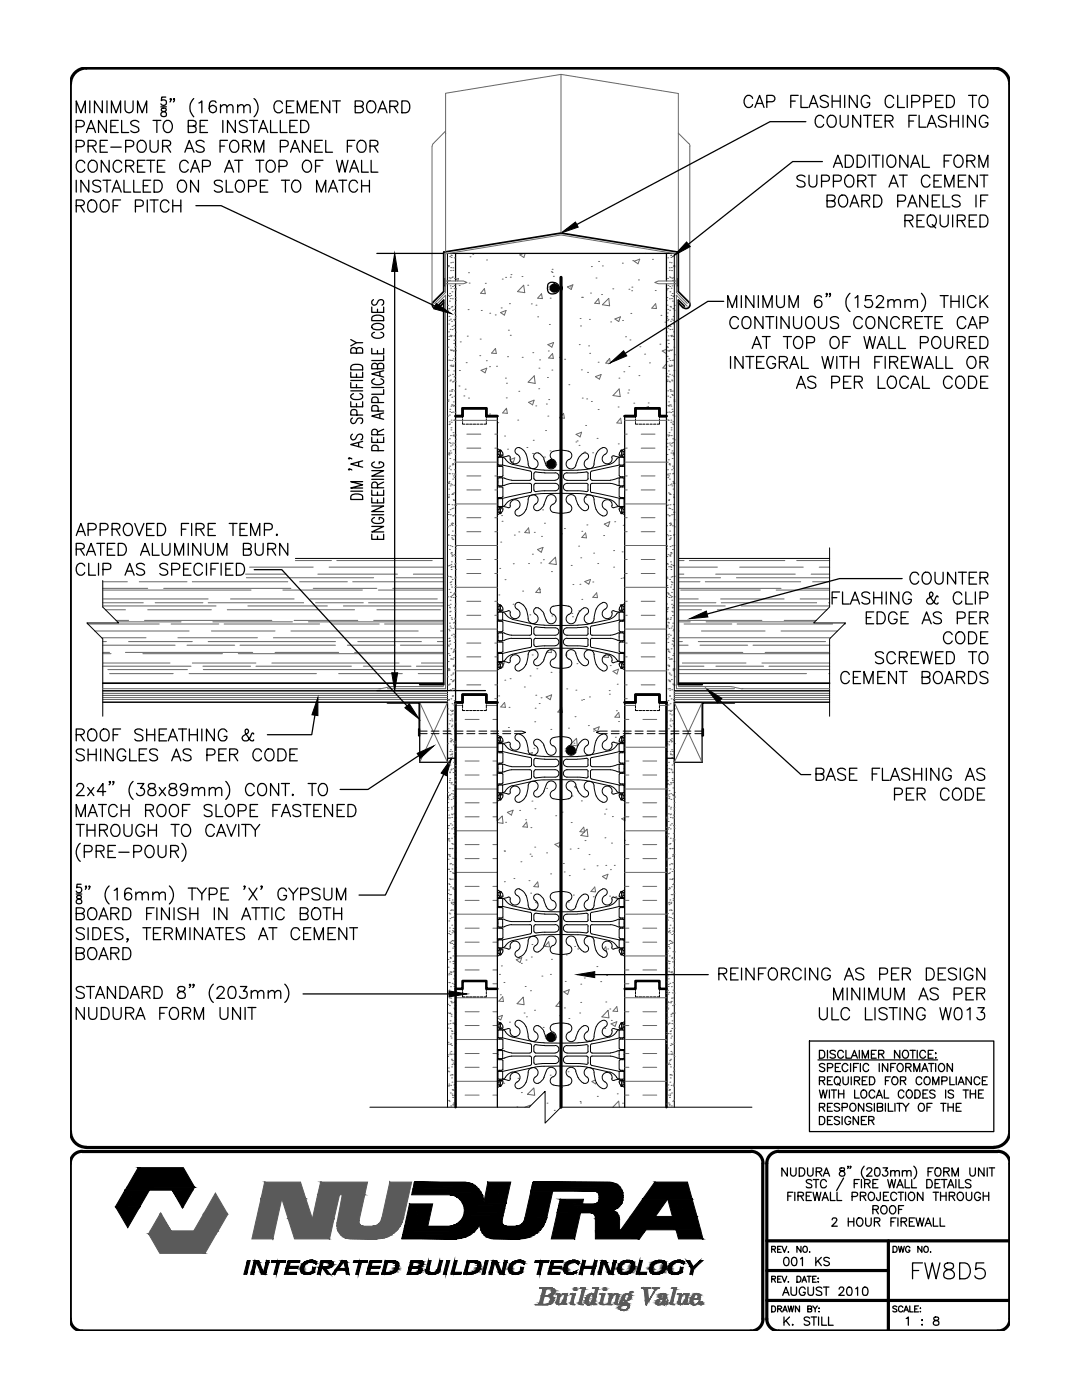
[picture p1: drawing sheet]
<svg xmlns="http://www.w3.org/2000/svg" width="216mm" height="279mm" viewBox="0 0 216 279" stroke-linecap="round" stroke-linejoin="round" font-family="sans-serif">
<!-- layer: LINE50 -->
<path d="M90.9 83h1.4v-1.5h4.7v1.5h2.2M124.6 83h2.2v-1.5h4.8v1.5h1.4M99.2 140.2h-2.2v-1.6h-4.7v1.6h-1.4v80.8M124.6 140.2h2.2v-1.6h4.8v1.6h1.4v80.8M90.9 197.3h1.4v-1.5h4.7v1.5h2.2M124.6 197.3h2.2v-1.5h4.8v1.5h1.4" fill="none" stroke="#000" stroke-width=".51"/>
<!-- layer: HATCH -->
<g fill="none" stroke="#666" stroke-width=".2">
<path d="M111.9 14.8v31.7M86.2 29.2v31.6M86.5 28.6l-.3 .6M88.9 26.7v-8.1l23-3.8 23.5 3.9v31.6M88.9 26.5v23.7M88.9 26.1l-2.4 2.5M135.4 26.6l2.1 2 .2 .6M137.6 29.2v31.6M88.7 55.6h.2v1.5h-.2zM88.9 56.1h3.6l.7 .3-.7 .2h-3.6M89.4 53.2h.1M89.4 59h.1"/>
<path d="M89.4 53h.1M89.4 56h.1M89.5 53.1h.1M89.6 55.4h.1M89.6 59.2h.1M89.7 58.6h.1M89.7 56h.1M89.7 51.2h.1M89.8 57.1h.1M89.8 59.6h.1M89.8 55.5h.1M89.9 54h.1"/>
<path d="M89.9 57.5h.1M89.9 52.4h.1M89.9 53.4h.1M90 59h.1M90 50.9h.1M90 51.4h.1M90.1 51h.1M90.1 55.4h.1M90.2 58.2h.1M90.3 59.6h.1M90.3 57.2h.1M90.3 55.3h.1"/>
<path d="M90.3 52.4h.1M90.4 53.5h.1M90.4 54h.1M90.6 57.6h.1M90.6 57h.1M90.6 51.5h.1M90.7 55.6h.1M90.8 59.4h.1M90.9 57.9h.1M90.9 59.9h.1M90.9 57.6h.1M90.9 55.8l.6-.2-.2 .5"/>
<path d="M91.6 57h.1M93.5 54.4h.1M93.6 56.5h.1M93.8 51.3h.1M94.3 50.7h.1M96.7 57.6l.1 1-.9-.1zM96.8 56.5h.1M97.1 51.9h.1M100.2 55.7h.1M100.9 55.4h.1M101.8 55.3h.1M102 54.8h.1"/>
<path d="M104.2 55.2h.1M104.5 50.6l-.8 .3 .8 .5 .3-.8M104.5 56.9l.2 1.5-1.4-.2zM105.3 56.9h.1M108 58.6l.2 1-.9-.1zM109.8 59.5h.1M110 54.2h.1M110.2 54.4h.1M110.2 53.7h.1M110.4 55.1h.1M113.2 57.3l1.1-.5-.3 1zM113.8 57.3h.1"/>
<path d="M116 59.3h.1M116.2 59.3h.1M117.8 58.5h.1M118 53.2h.1M118.9 55.5h.1M119.4 52.2h.1M119.4 59.6l.2 1-.9-.1zM120 58.8h.1M120.2 53.1h.1M122.3 57.6h.1M124.2 52.5h.1M125.5 57.7h.1"/>
<path d="M126 58h.1M126.1 57.3h.1M126.3 52h.1M126.5 52.1l1.1-.4-.3 .9zM127.4 55.9h.1M128.7 50.6h.1M130.2 51.8h.1M130.7 58h.1M133 59.9h.1M133 57.6h.1M133 57.9h.1M133.1 59.4h.1"/>
<path d="M133.2 55.6h.1M133.2 51.5h.1M133.3 57.6h.1M133.3 57h.1M133.5 53.5h.1M133.5 54h.1M133.6 59.6h.1M133.6 52.4h.1M133.6 55.3h.1M133.6 57.2h.1M133.7 58.2h.1M133.7 55.4h.1"/>
<path d="M133.8 51h.1M133.9 50.9h.1M133.9 51.4h.1M133.9 57.5h.1M133.9 59h.1M133.9 52.4h.1M134 53.4h.1M134 59.6h.1M134 54h.1M134 55.5h.1M134.1 57.1h.1M134.1 58.6h.1"/>
<path d="M134.2 51.2h.1M134.2 56h.1M134.3 59.2h.1M134.3 55.4h.1M134.3 53.1h.1M134.4 56h.1M134.5 59h.1M134.5 53h.1M134.5 53.2h.1M135 55.6h.2v1.5h-.2zM135 56.1h-3.6l-.7 .3 .7 .2h3.6M86.7 60.6l2.2-2.2v-7.7l23-3.8 23.1 3.8v7.7l2.1 2.2"/>
<path d="M86.7 61.1l2.2-2.2v78.5h-11.6M89.3 70.8h.1M89.3 60.9h.1M89.3 61.9h.1M89.4 69.3h.1M89.4 67.8h.1M89.4 73.9h.1M89.4 79.8h.1M89.4 75.1h.1M89.5 66.2h.1M89.5 71.9h.1M89.5 64.7h.1"/>
<path d="M89.5 61.6h.1M89.5 67.1h.1M89.6 63.1h.1M89.6 63.9h.1M89.6 61.6h.1M89.7 60.1h.1M89.7 78h.1M89.7 78.9h.1M89.8 76h.1M89.8 71.9h.1M89.8 74.9h.1M89.8 65.7h.1"/>
<path d="M89.8 73h.1M89.8 69.8h.1M89.8 66.9h.1M89.8 78.7h.1M89.9 63.7h.1M89.9 75.8h.1M89.9 67.2h.1M90 72.9h.1M90 70h.1M90 61.3h.1M90.1 77.8h.1M90.1 67h.1"/>
<path d="M90.1 78.1h.1M90.1 73.1h.1M90.1 64.1h.1M90.1 79.3h.1M90.1 72h.1M90.1 69.9h.1M90.2 65.1h.1M90.2 61.2h.1M90.2 77.8h.1M90.2 65.8h.1M90.3 76.2h.1M90.3 61.9h.1"/>
<path d="M90.3 74.7h.1M90.4 73.1h.1M90.4 71.6h.1M90.4 72.9h.1M90.4 70.1h.1M90.4 76.1h.1M90.5 69.9h.1M90.5 68.6h.1M90.5 74h.1M90.5 63.8h.1M90.5 64.9h.1M90.6 67h.1"/>
<path d="M90.6 67.9h.1M90.6 75.2h.1M90.6 65.5h.1M90.6 61.8h.1M90.6 79.1h.1M90.6 64h.1M90.6 78h.1M90.7 62.5h.1M90.7 75.8h.1M90.7 75.1h.1M90.7 69.3h.1M90.7 71.1h.1"/>
<path d="M90.7 72.2h.1M90.8 60.9h.1M90.8 67.9h.1M90.8 63.5h.1M90.8 76.1h.1M90.8 63.1h.1M90.8 69.2h.1M90.9 66.3h.1M90.9 70h.1M91.6 77h.1M91.7 73.9h.1M91.8 68.2h.1"/>
<path d="M92.6 79h.1M92.8 77.7h.1M93 72.4h.1M93.2 67.1h.1M93.4 61.8h.1M93.5 79.4h.1M95.7 71h.1M95.8 67.7h.1M96 73.9l1.1-.4-.3 .9zM96 62h.1M97 72h.1M97.7 73.2h.1"/>
<path d="M97.7 62.5h.1M98.8 62.9h.1M98.9 69.5l.1 1.1-.9-.1zM99.1 73.1h.1M99.9 62.4l1.1-.4-.4 .9zM100 61.5h.1M100.9 75.5h.1M101 79.4h.1M101.1 76.5h.1M101.3 71.2h.1M101.4 65.9h.1M101.7 60.6h.1"/>
<path d="M101.8 66.9h.1M103.5 78.1h.1M104.2 71.3h.1M106 60.6h.1M106.3 70.4h.1M106.6 75l.2 1.5-1.4-.2zM106.9 60.9h.1M107.3 63.2h.1M107.5 77.6h.1M107.5 73.5h.1M107.7 71.8h.1M109.2 75.3h.1"/>
<path d="M109.3 68.8l1.2-.4-.4 .9zM109.4 70h.1M109.5 79.7h.1M109.6 64.8h.1M110.1 73.9h.1M110.3 70.6l.1 .9-.9-.1zM111.6 71.3h.1M111.9 65.6h.1M112.7 71.7h.1M113.5 76.8h.1M115.6 68.8h.1M115.8 63.6h.1"/>
<path d="M115.8 65.1h.1M116 73.8h.1M116.2 79.4h.1M117.1 79.6h.1M117.2 74.3h.1M117.4 69h.1M117.6 63.7h.1M117.7 70.5h.1M118.8 75.2l1.1-.5-.3 1zM119.4 72.3h.1M120.2 60.8l1.3-1.3 .1 1.5zM121.1 72h.1"/>
<path d="M121.6 71.5l.2 1h-.9zM121.8 64.2h.1M122.7 63.7l1.1-.5-.3 1zM123.5 75.5h.1M123.5 77.6l.3 1.5-1.5-.2zM124.2 64h.1M124.5 74.2h.1M124.8 67.2h.1M125.3 78.4h.1M125.4 77.8h.1M125.5 73.1h.1M125.7 67.8h.1"/>
<path d="M125.9 62.6h.1M127.5 75h.1M127.7 69.2h.1M128.6 70.7h.1M129.6 72.4h.1M130.8 60.6l.2 1-.9-.1zM131.7 68.7h.1M131.9 62.9h.1M132.7 64.3h.1M132.9 74.5h.1M133 70h.1M133 72.6l-.7 .8 .7 .1"/>
<path d="M133 69.7l-.9 .3 .9 .5M133 76.1h.1M133 66.3h.1M133.1 63.1h.1M133.1 67.9h.1M133.1 63.5h.1M133.1 69.2h.1M133.1 60.9h.1M133.1 72.2h.1M133.2 62.5h.1M133.2 71.1h.1M133.2 75.8h.1"/>
<path d="M133.2 75.1h.1M133.2 64h.1M133.2 69.3h.1M133.2 61.8h.1M133.2 79.1h.1M133.2 78h.1M133.3 65.5h.1M133.3 67h.1M133.3 63.8h.1M133.3 67.9h.1M133.3 75.2h.1M133.4 68.6h.1"/>
<path d="M133.4 74h.1M133.4 64.9h.1M133.4 70.1h.1M133.4 69.9h.1M133.4 71.6h.1M133.4 76.1h.1M133.4 72.9h.1M133.5 73.1h.1M133.6 74.7h.1M133.6 76.2h.1M133.6 61.9h.1M133.7 77.8h.1"/>
<path d="M133.7 65.8h.1M133.7 79.3h.1M133.7 72h.1M133.7 65.1h.1M133.7 69.9h.1M133.7 61.2h.1M133.8 78.1h.1M133.8 73.1h.1M133.8 77.8h.1M133.8 64.1h.1M133.8 61.3h.1M133.8 67h.1"/>
<path d="M133.9 70h.1M133.9 72.9h.1M134 67.2h.1M134 63.7h.1M134 66.9h.1M134 75.8h.1M134 69.8h.1M134 78.7h.1M134.1 65.7h.1M134.1 76h.1M134.1 74.9h.1M134.1 73h.1"/>
<path d="M134.1 71.9h.1M134.2 60.1h.1M134.2 78h.1M134.2 78.9h.1M134.3 61.6h.1M134.3 63.9h.1M134.3 63.1h.1M134.3 64.7h.1M134.3 67.1h.1M134.3 71.9h.1M134.4 66.2h.1M134.4 67.8h.1"/>
<path d="M134.4 75.1h.1M134.5 69.3h.1M134.5 73.9h.1M134.5 79.8h.1M134.5 70.8h.1M134.5 60.9h.1M134.5 61.9h.1M137.1 61.1l-2.1-2.2v78.5h11.6M89.3 87.8h.1M89.3 83h.1M89.4 80.1h.1M89.4 96.5h.1"/>
<path d="M89.4 99.3h.1M89.5 90.6h.1M89.5 99.2h.1M89.5 96.5h.1M89.5 98.7h.1M89.5 96.3h.1M89.5 97.6h.1M89.5 90.4h.1M89.5 93.4h.1M89.6 96.1h.1M89.6 94.5h.1M89.6 90.8h.1"/>
<path d="M89.6 84.7h.1M89.6 88.3h.1M89.6 84.2h.1M89.6 90.5h.1M89.7 94.6h.1M89.7 82.8h.1M89.7 87.6h.1M89.7 93h.1M89.7 82.2h.1M89.7 84.6h.1M89.8 91.5h.1M89.8 81.7h.1"/>
<path d="M89.8 90h.1M89.8 97h.1M89.8 88.5h.1M89.9 86.9h.1M89.9 93.8h.1M89.9 89h.1M89.9 96.6h.1M90 85.4h.1M90 90.4h.1M90 85.8h.1M90 81.1h.1M90 83.8h.1"/>
<path d="M90.1 82.3h.1M90.1 84.3h.1M90.1 80.8h.1M90.1 96.8h.1M90.1 98.7h.1M90.2 94.6h.1M90.2 88.8h.1M90.2 92.8h.1M90.3 98.7h.1M90.3 98.5h.1M90.3 92.5h.1M90.3 88.4h.1"/>
<path d="M90.3 80.8h.1M90.3 95.6h.1M90.4 82.2h.1M90.4 86.9h.1M90.4 86.3h.1M90.4 92.7h.1M90.4 80.2h.1M90.4 99.7h.1M90.4 95h.1M90.4 89.7h.1M90.4 81.1h.1M90.5 99.9h.1"/>
<path d="M90.5 86.8h.1M90.5 98.4h.1M90.5 91.8h.1M90.5 87h.1M90.5 83.9h.1M90.6 96.8h.1M90.6 95.3h.1M90.6 83.8h.1M90.6 80.9h.1M90.6 93.8h.1M90.6 94.6h.1M90.7 88.5h.1"/>
<path d="M90.7 92.2h.1M90.8 90.7h.1M90.8 82.3h.1M90.8 94.8h.1M90.8 89.2h.1M90.9 87.7h.1M90.9 86.8h.1M90.9 92.2h8.3M90.9 83.9h8.3M93.1 97.8h2.8M93.1 89.4h2.8M93.1 95h2.8"/>
<path d="M93.1 86.6h2.8M97.7 82.6h.1M98.7 97.8h.5M98.7 89.4h.5M98.7 95h.5M98.7 86.6h.5M99.3 84.4h.1M100.7 87h.1M100.9 81.7h.1M101.1 81.5l.1 1-.9-.1zM101.3 89.6h.1M101.8 91.7l.9-.3-.3 .9-.6-.4"/>
<path d="M103.3 83.8h.1M105.1 89.3h.1M105.5 80.3l1.1-.4-.3 .9zM106.3 90.5h.1M106.4 87.9h.1M106.9 81h.1M108.6 91.2h.1M108.9 85.9h.1M109 80.6h.1M109.3 83h.1M109.7 90h.1M110.8 100h.1"/>
<path d="M112.5 82.5l.1 1-.9-.1zM114.9 88.2h.1M114.9 86.7l1.1-.4-.2 .9zM115.2 88h.1M115.5 88.9h.1M116.6 90.2h.1M116.8 99.2h.1M116.9 84.9h.1M118 80.1h.1M118.3 90.4h.1M119.1 87.5h.1M119.4 81.7h.1"/>
<path d="M123.3 81.2h.1M123.4 88.6h.1M123.8 83.5l.2 1-.9-.1zM124.6 92.2h8.4M124.6 83.9h8.4M124.6 97.8h.6M124.6 89.4h.6M124.6 95h.6M124.6 86.6h.6M126.5 80.5h.1M127.9 97.8h2.8M127.9 89.4h2.8"/>
<path d="M127.9 95h2.8M127.9 86.6h2.8M128.5 81.5l.9-.4-.1 .4M129.3 80.4h.1M133 86.8h.1M133 87.7h.1M133.1 89.2h.1M133.1 90.7h.1M133.1 82.3h.1M133.1 94.8h.1M133.2 92.2h.1M133.2 88.5h.1"/>
<path d="M133.2 93.8h.1M133.2 95.3h.1M133.2 94.6h.1M133.2 83.8h.1M133.3 80.9h.1M133.3 96.8h.1M133.3 87h.1M133.4 98.4h.1M133.4 91.8h.1M133.4 83.9h.1M133.4 86.8h.1M133.4 99.9h.1"/>
<path d="M133.4 80.2h.1M133.4 95h.1M133.4 81.1h.1M133.4 99.7h.1M133.4 89.7h.1M133.5 82.2h.1M133.5 86.3h.1M133.5 92.7h.1M133.5 92.5h.1M133.5 80.8h.1M133.5 86.9h.1M133.6 88.4h.1"/>
<path d="M133.6 95.6h.1M133.6 98.5h.1M133.6 94.6h.1M133.6 98.7h.1M133.6 92.8h.1M133.7 88.8h.1M133.7 80.8h.1M133.7 96.8h.1M133.7 98.7h.1M133.8 82.3h.1M133.8 84.3h.1M133.9 83.8h.1"/>
<path d="M133.9 90.4h.1M133.9 81.1h.1M133.9 85.4h.1M133.9 85.8h.1M134 86.9h.1M134 96.6h.1M134 89h.1M134 88.5h.1M134 93.8h.1M134.1 90h.1M134.1 97h.1M134.1 81.7h.1"/>
<path d="M134.1 91.5h.1M134.1 84.6h.1M134.2 93h.1M134.2 82.2h.1M134.2 94.6h.1M134.2 88.3h.1M134.2 82.8h.1M134.2 87.6h.1M134.3 96.1h.1M134.3 84.2h.1M134.3 90.5h.1M134.3 97.6h.1"/>
<path d="M134.3 90.4h.1M134.3 94.5h.1M134.3 90.8h.1M134.3 84.7h.1M134.3 93.4h.1M134.3 96.3h.1M134.4 99.2h.1M134.4 96.5h.1M134.4 98.7h.1M134.4 90.6h.1M134.4 99.3h.1M134.5 80.1h.1"/>
<path d="M134.5 83h.1M134.5 96.5h.1M134.5 87.8h.1M20.5 117.8h29.6M20.5 116.1h4.9M20.5 117.4h9M20.5 119.5h21M27.8 116.1h9.5M32.7 117.4h25.4M38.4 116.1h19M46 119.5h12.7M49 114.6h8.1"/>
<path d="M49.2 115.3h25.4M49.8 113.2h12.7M56.4 117.8h15.9M58.9 111.9h7.2M59.8 116.1h9.5M61.9 119.5h25.4M62.5 117.4h12.7M63.4 114.6h15.9M65.7 113.2h22.8M67.2 111.9h19M70.4 116.1h18.1M75.5 117.8h13"/>
<path d="M78.4 117.4h10.1M79 115.3h9.5M82.5 114.6h6M89.3 103.7h.1M89.3 115h.1M89.3 105.1h.1M89.4 119.1h.1M89.4 108.8h.1M89.4 102.2h.1M89.4 112.9h.1M89.4 106.7h.1M89.5 100.7h.1"/>
<path d="M89.5 106.8h.1M89.5 102.7h.1M89.6 117.6h.1M89.6 112.8h.1M89.7 109.7h.1M89.7 104.9h.1M89.8 115h.1M89.8 119.8h.1M89.8 108.9h.1M89.8 101.7h.1M89.8 116.3h.1M89.8 118.2h.1"/>
<path d="M89.8 102.7h.1M89.9 119.1h.1M89.9 116.7h.1M89.9 110.4h.1M90 115.2h.1M90 112.6h.1M90 116.1h.1M90 113.2h.1M90 113.7h.1M90 119.2h.1M90 104.5h.1M90.1 112.1h.1"/>
<path d="M90.1 113h.1M90.1 104.7h.1M90.1 110.3h.1M90.1 110.6h.1M90.1 117.2h.1M90.1 107.3h.1M90.1 111h.1M90.1 106.9h.1M90.2 109.1h.1M90.2 100.7h.1M90.2 118.8h.1M90.2 104.4h.1"/>
<path d="M90.2 101.5h.1M90.2 107.6h.1M90.2 104.8h.1M90.2 115.6h.1M90.3 106h.1M90.3 110.9h.1M90.3 104.5h.1M90.4 102.9h.1M90.4 107.7h.1M90.4 101.4h.1M90.4 119.2h.1M90.5 113.1h.1"/>
<path d="M90.5 118.6h.1M90.5 106.9h.1M90.6 118.4h.1M90.6 100.8h.1M90.6 110.7h.1M90.7 102.7h.1M90.7 118.3h.1M90.7 112.6h.1M90.7 117.2h.1M90.7 115.4h.1M90.8 111.1h.1M90.8 106.7h.1"/>
<path d="M90.8 115.2h.1M90.8 116.9h.1M90.8 112.5h.1M90.9 104.9h.1M90.9 109.5h.1M90.9 119h.1M90.9 109h.1M90.9 113.7h.1M90.9 108.9h.1M90.9 100.9h.1M90.9 117.2h8.3M90.9 108.9h8.3"/>
<path d="M90.9 100.6h8.3M93.1 114.5h2.8M93.1 106.1h2.8M93.1 111.7h2.8M93.1 103.3h2.8M98.7 114.5h.5M98.7 106.1h.5M98.7 111.7h.5M98.7 103.3h.5M99.5 118.7h.1M99.7 113.4h.1M99.9 108.2h.1"/>
<path d="M100.1 102.9h.1M100.2 104h.1M100.8 115.7h.1M102.4 112.5h.1M102.6 106.8h.1M103.5 106.2h.1M104.3 118h.1M105.5 112.5h.1M105.5 105.4l.1 1-.9-.1zM106.2 110.6h.1M106.6 106.2h.1M106.8 100.5h.1"/>
<path d="M107.2 109.7l1.1-.5-.3 1zM107.7 117.3l.1 1-.9-.1zM107.7 117.6h.1M107.9 112.3h.1M108 107h.1M108.3 101.8h.1M108.4 111.7h.1M108.6 104.4h.1M109.6 112.5l1.2-1.3 .2 1.5zM110 114.1h.1M112 106.5h.1M112.6 105.5h.1"/>
<path d="M114 112.8h.1M114.3 116.7h.1M115.5 109h.1M115.7 116.6h.1M115.9 111.3h.1M116.1 106h.1M116.1 119.6h.1M116.7 116.1l1.1-.5-.3 1zM116.9 106.4l.1 .9h-.9zM117.1 104.8h.1M118.3 116.1h.1M118.5 110.4h.1"/>
<path d="M119.1 118.3l.1 1-.9-.1zM119.3 112.5h.1M120.5 106.9h.1M120.6 104.6l1.1-.5-.4 1zM122.4 109.9h.1M122.4 113.2h.1M122.7 104.1h.1M123.9 115.4h.1M124.1 110.1h.1M124.3 115.3h.1M124.3 104.8h.1M124.6 117.2h8.4"/>
<path d="M124.6 108.9h8.4M124.6 100.6h8.4M124.6 114.5h.6M124.6 106.1h.6M124.6 111.7h.6M124.6 103.3h.6M127.9 114.5h2.8M127.9 106.1h2.8M127.9 111.7h2.8M127.9 103.3h2.8M133 119h.1M133 109h.1"/>
<path d="M133 108.9h.1M133 113.7h.1M133 100.9h.1M133 104.9h.1M133 109.5h.1M133.1 111.1h.1M133.1 115.2h.1M133.1 116.9h.1M133.1 106.7h.1M133.1 112.5h.1M133.1 115.4h.1M133.2 117.2h.1"/>
<path d="M133.2 118.3h.1M133.2 102.7h.1M133.2 112.6h.1M133.3 100.8h.1M133.3 110.7h.1M133.3 106.9h.1M133.3 118.4h.1M133.4 118.6h.1M133.4 113.1h.1M133.4 101.4h.1M133.4 119.2h.1M133.5 102.9h.1"/>
<path d="M133.5 107.7h.1M133.6 104.5h.1M133.6 106h.1M133.6 110.9h.1M133.6 115.6h.1M133.7 107.6h.1M133.7 104.8h.1M133.7 101.5h.1M133.7 109.1h.1M133.7 100.7h.1M133.7 111h.1M133.7 118.8h.1"/>
<path d="M133.7 104.4h.1M133.7 110.6h.1M133.7 106.9h.1M133.8 112.1h.1M133.8 113h.1M133.8 117.2h.1M133.8 107.3h.1M133.8 104.7h.1M133.8 104.5h.1M133.8 110.3h.1M133.9 113.7h.1M133.9 119.2h.1"/>
<path d="M133.9 113.2h.1M133.9 115.2h.1M133.9 112.6h.1M133.9 116.1h.1M134 116.7h.1M134 110.4h.1M134 118.2h.1M134 102.7h.1M134 119.1h.1M134 119.8h.1M134.1 108.9h.1M134.1 101.7h.1"/>
<path d="M134.1 116.3h.1M134.1 115h.1M134.2 104.9h.1M134.2 109.7h.1M134.3 112.8h.1M134.3 117.6h.1M134.3 100.7h.1M134.4 106.8h.1M134.4 100.7h.1M134.4 102.7h.1M134.5 102.2h.1M134.5 108.8h.1"/>
<path d="M134.5 112.9h.1M134.5 106.7h.1M134.5 103.7h.1M134.5 119.1h.1M134.5 115h.1M134.5 105.1h.1M135.4 114.6h1.1M135.4 111.9h1.1M135.4 116.1h4.3M135.4 113.2h7.7M135.4 115.3h8.4M135.4 117.4h20.4"/>
<path d="M135.4 119.5h3.9M135.8 117.8h15.9M137.6 111.9h19M140.7 116.1h19.1M142.8 114.6h15.9M143.8 119.5h12.7M147 115.3h18.5M147.6 113.2h12.7M154.9 117.8h10.6M159 111.9h6.5M159.7 119.5h5.8M160.3 117.4h5.2"/>
<path d="M161.9 114.6h3.6M162.2 116.1h3.3M163.5 113.2h2M17.5 124.5h14.3M18.9 125.9h18.8M20.3 127.3h8.8M20.5 120.9h22.6M20.5 130.5h1.7M20.5 120.3h8.1M20.5 128.8h14.4M20.5 133h17.6M20.5 128h.7"/>
<path d="M20.5 130.2h1.4M20.5 132.3h13.4M20.5 139.6h68.8M20.5 139.2h68.8M20.5 138h68.8M20.5 138.4h68.8M20.5 138.8h68.8M20.5 137.4h55.5M21 121.7h4M21.5 133.6h15.9M21.9 134.4h12.7M23.1 123.8h2.6"/>
<path d="M23.5 124.1h12.6M25 130.2h25.4M25.7 128h12.7M28.5 130.5h15.9M28.8 123.8h25.4M29.5 121.7h12.7M31 120.3h9.5M34.1 124.5h9.6M35.5 127.3h15.9M37.3 128.8h9.5M37.7 134.4h25.4M38.4 132.3h12.7"/>
<path d="M40.5 133h9.5M40.6 133.6h47.6M41.5 120.3h19.1M41.5 128h25.4M42.2 125.9h12.7M42.5 124.1h15.8M44.7 124.5h19.1M45.4 121.7h25.4M47.6 130.5h40.9M47.9 128.8h19M49.5 120.9h15.8M51.1 133h19"/>
<path d="M54.2 132.3h25.4M54.5 127.3h34M54.9 130.2h12.7M58.1 125.9h25.4M58.7 123.8h12.7M61.5 124.1h27M63 120.3h9.5M66.1 124.5h9.6M67.6 134.4h12.7M68.5 120.9h20M69.3 128.8h9.5M70.8 130.2h17.7"/>
<path d="M71.4 128h12.7M72.5 133h9.5M73.5 120.3h15M74.6 123.8h13.9M75.2 121.7h12.7M76.7 124.5h11.8M79.9 128.8h8.6M83.1 133h5.4M83.5 134.4h5M84.1 132.3h4.4M87.3 128h1.2M87.9 125.9h.6"/>
<path d="M88.5 137h-10.3l-2.6 .4M89.3 135.1h.1M89.3 136.7h.1M89.4 133.5h.1M89.4 139.7h.1M89.4 132h.1M89.4 128.8h.1M89.5 130.5h.1M89.5 133.8h.1M89.5 128.9h.1M89.5 139.7h.1M89.5 125.6h.1"/>
<path d="M89.5 120.8h.1M89.5 139.6h.1M89.5 127.4h.1M89.5 133.5h.1M89.5 136.7h.1M89.6 128h.1M89.6 125.9h.1M89.6 127.4h.1M89.6 133.7h.1M89.7 124.4h.1M89.7 121.2h.1M89.7 136.5h.1"/>
<path d="M89.7 130.8h.1M89.7 122.8h.1M89.7 127.9h.1M89.7 122.1h.1M89.8 121.3h.1M89.8 128.6h.1M89.8 125h.1M89.8 137.7h.1M89.8 120.6h.1M89.8 122h.1M89.9 131.5h.1M89.9 135.6h.1"/>
<path d="M89.9 125.3h.1M90 129.5h.1M90 139.5h.1M90 134.7h.1M90 123.3h.1M90.1 131.5h.1M90.1 126.8h.1M90.1 123.6h.1M90.2 138.9h.1M90.2 137.7h.1M90.2 136h.1M90.3 137.4h.1"/>
<path d="M90.3 131.6h.1M90.3 134.5h.1M90.3 138.9h.1M90.4 135.8h.1M90.4 125.4h.1M90.4 130.2h.1M90.4 134.3h.1M90.4 126.6h.1M90.4 135.9h.1M90.4 132.8h.1M90.4 133h.1M90.4 124.3h.1"/>
<path d="M90.5 131.3h.1M90.5 130h.1M90.5 129.7h.1M90.5 127.1h.1M90.6 135.7h.1M90.6 128.2h.1M90.6 139.8h.1M90.6 129.6h.1M90.6 137.5h.1M90.6 132.7h.1M90.6 124.2h.1M90.6 126.7h.1"/>
<path d="M90.6 133.7h.1M90.6 121.3h.1M90.7 125.1h.1M90.7 127.5h.1M90.7 123.4h.1M90.7 129.6h.1M90.7 123.6h.1M90.7 124.8h.1M90.8 122.1h.1M90.8 121.4h.1M90.8 121.6h.1M90.8 120.6h.1"/>
<path d="M90.9 133.9h8.3M90.9 125.5h8.3M93.1 131.1h2.8M93.1 122.8h2.8M93.1 136.7h2.8M93.1 128.3h2.8M93.1 120h2.8M98.7 139.4h.5M98.7 131.1h.5M98.7 122.8h.5M98.7 136.7h.5M98.7 128.3h.5"/>
<path d="M98.7 120h.5M99.5 138.9h.1M100.3 132.4l.3-.1-.3 1-.2-.1M100.7 135.7h.1M101.8 135.5h.1M102.4 120.6h.1M104.5 120.8h.1M104.6 137.1h.1M105.7 122.7h.1M105.8 134.9h.1M106.2 130.7h.1M106.8 121.2h.1"/>
<path d="M106.9 138.8h.1M107.1 133.5h.1M108 139.3h.1M109 139.1l1.1-.4-.3 .9zM110 134.2h.1M110 129.7v.5h-.9l.3-.3M110.1 122.9h.1M111.8 134.1h.1M113 130.2l.1 .6h-.2M113.1 137.5h.1M114.1 122.4h.1M114.2 123.1h.1"/>
<path d="M114.9 137.7h.1M115.1 132.4h.1M115.5 121.9h.1M116 139.7h.1M116.4 139.6h.1M117.6 139.1h.1M120.9 130.7l-.4 .4 .9 .1-.1-.5M121.6 137.8h.1M121.6 138.5h.1M121.8 132.8h.1M122.3 134l1.1-.5-.3 1zM123.2 136.6h.1"/>
<path d="M123.8 120.7h.1M124.6 133.9h8.4M124.6 125.5h8.4M124.6 139.4h.6M124.6 131.1h.6M124.6 122.8h.6M124.6 136.7h.6M124.6 128.3h.6M124.6 120h.6M127.9 131.1h2.8M127.9 122.8h2.8M127.9 136.7h2.8"/>
<path d="M127.9 128.3h2.8M127.9 120h2.8M133 120.6h.1M133.1 122.1h.1M133.1 121.6h.1M133.1 121.4h.1M133.2 123.6h.1M133.2 127.5h.1M133.2 124.8h.1M133.2 129.6h.1M133.2 125.1h.1M133.2 123.4h.1"/>
<path d="M133.2 126.7h.1M133.2 133.7h.1M133.2 132.7h.1M133.2 121.3h.1M133.3 128.2h.1M133.3 139.8h.1M133.3 137.5h.1M133.3 124.2h.1M133.3 129.7h.1M133.3 135.7h.1M133.4 131.3h.1M133.4 127.1h.1"/>
<path d="M133.4 130h.1M133.4 124.3h.1M133.4 132.8h.1M133.4 126.6h.1M133.4 133h.1M133.5 134.3h.1M133.5 125.4h.1M133.5 135.9h.1M133.5 135.8h.1M133.5 130.2h.1M133.6 137.4h.1M133.6 131.6h.1"/>
<path d="M133.6 134.5h.1M133.6 138.9h.1M133.6 137.7h.1M133.6 136h.1M133.7 123.6h.1M133.8 126.8h.1M133.8 123.3h.1M133.8 131.5h.1M133.9 134.7h.1M133.9 125.3h.1M133.9 129.5h.1M133.9 139.5h.1"/>
<path d="M134 135.6h.1M134 131.5h.1M134 120.6h.1M134 137.7h.1M134 122h.1M134.1 128.6h.1M134.1 125h.1M134.1 121.3h.1M134.1 127.9h.1M134.2 122.8h.1M134.2 121.2h.1M134.2 122.1h.1"/>
<path d="M134.2 124.4h.1M134.2 136.5h.1M134.2 130.8h.1M134.3 125.9h.1M134.3 127.4h.1M134.3 133.7h.1M134.3 133.5h.1M134.3 128h.1M134.3 128.9h.1M134.3 120.8h.1M134.3 136.7h.1M134.3 139.6h.1"/>
<path d="M134.4 139.7h.1M134.4 125.6h.1M134.4 133.8h.1M134.4 130.5h.1M134.4 128.8h.1M134.5 132h.1M134.5 133.5h.1M134.5 139.7h.1M134.5 135.1h.1M134.5 136.7h.1M134.5 139.6h31M134.5 139.2h31"/>
<path d="M134.5 138h31M134.5 138.4h31M134.5 138.8h31M135.4 137h10.3l2.6 .4M135.4 120.9h9.3M135.4 124.1h2.3M135.4 127.3h30.3M135.4 130.5h30.1M135.4 133.6h30.1M135.4 120.3h7.4M135.4 128.8h1.9M135.4 133h5.1"/>
<path d="M135.4 121.7h4.6M135.4 123.8h16.6M135.4 125.9h.1M135.4 128h.8M135.4 130.2h12.8M135.5 134.4h25.4M136.2 132.3h12.7M136.5 124.5h9.5M139.3 128h25.4M139.7 128.8h9.5M140 125.9h12.7M140.9 124.1h21.7"/>
<path d="M142.8 133h9.6M143.1 121.7h21.9M143.9 120.3h19.1M147.1 124.5h19M147.9 120.9h17.6M147.9 137.4h17.6M150.3 128.8h15.2M152 132.3h13.5M152.7 130.2h12.7M153.4 133h12.1M155.8 125.9h11.3M156.5 123.8h6.4"/>
<path d="M165.3 120.3h.2M165.4 134.4h.1M168.5 124.5h.1M20.5 140h68.8M83.7 140.2l5.6 11.9M89.3 140.2l-5.6 11.9M89.3 159.2h.1M89.3 158.9h.1M89.3 141.5h.1M89.3 148.4h.1M89.3 158.1h.1M89.4 152h.1"/>
<path d="M89.4 145.4h.1M89.4 142.5h.1M89.5 159.5h.1M89.5 145.8h.1M89.5 152.4h.1M89.6 144.5h.1M89.6 158.8h.1M89.6 157.3h.1M89.6 156.2h.1M89.7 155.7h.1M89.7 150h.1M89.7 154.2h.1"/>
<path d="M89.7 154.1h.1M89.7 158.6h.1M89.8 143.8h.1M89.8 155.4h.1M89.8 147.9h.1M89.8 150.7h.1M89.8 152.7h.1M89.8 141.8h.1M89.8 151.2h.1M89.9 142.7h.1M89.9 149.6h.1M89.9 147.4h.1"/>
<path d="M89.9 148.1h.1M89.9 153.7h.1M90 146.5h.1M90 156.4h.1M90 159.5h.1M90 147.8h.1M90.1 145h.1M90.1 156.2h.1M90.1 158.4h.1M90.1 153.5h.1M90.1 143.5h.1M90.1 150.6h.1"/>
<path d="M90.1 142h.1M90.1 141.9h.1M90.1 150h.1M90.1 150.4h.1M90.2 140.4h.1M90.2 143.9h.1M90.2 144.7h.1M90.2 147.6h.1M90.2 142.5h.1M90.3 141.8h.1M90.4 157.8h.1M90.4 156.6h.1"/>
<path d="M90.4 159h.1M90.4 158.5h.1M90.4 154.2h.1M90.4 159.4h.1M90.4 148h.1M90.4 148.7h.1M90.4 153.4h.1M90.5 152.1h.1M90.5 141.8h.1M90.5 145.4h.1M90.5 140.7h.1M90.7 156.4h.1"/>
<path d="M90.7 155.8h.1M90.7 158.7h.1M90.8 157.4h.1M90.8 148.4h.1M90.8 150h.1M90.8 156.5h.1M90.8 154.2h.1M90.8 158.9h.1M90.8 155h.1M90.8 155.7h.1M90.9 140.5h.1M90.9 148.1h.1"/>
<path d="M90.9 153.5h.1M90.9 152.8h.1M90.9 144.1h.1M90.9 140.8h1.4M90.9 149.1h8.3M90.9 157.5h8.3M92.8 154.7h2.8M92.8 143.6h2.8M92.8 151.9h2.8M97 140.8h2.2M98.4 146.3h.8M98.4 154.7h.8"/>
<path d="M98.4 143.6h.8M98.4 151.9h.8M100.7 140.2l.2 1-1-.1zM101.4 145.2h.1M101.6 141.2h.1M105.6 150.4l.6-.2-.1 .5M106.1 159.9h.1M106.5 149.3h.1M106.7 144h.1M106.8 141.3h.1M107.6 140.4h.1M109.1 157.3h.1"/>
<path d="M109.9 145.6h.1M112.1 141.2l.1 1-.9-.1zM113.4 145.3h.1M113.9 148.5l1.1-1.2 .2 1.6-1.4-.2M114.1 158.9h.1M114.5 148.3h.1M114.7 143h.1M114.9 156.9l-.3 .1 .6 .4M116 159.8h.1M117.4 144.8h.1M118.4 145.9h.1M118.5 145.5l1.1-.4-.4 .9z"/>
<path d="M122.8 147.1h.1M123 141.8h.1M123.4 144h.1M123.5 142.2l.1 1-.9-.1zM124.6 140.8h2.2M124.6 149.1h8.4M124.6 157.5h8.4M124.6 146.3h.9M124.6 154.7h.9M124.6 143.6h.9M124.6 151.9h.9M128.3 154.7h2.7"/>
<path d="M128.3 143.6h2.7M128.3 151.9h2.7M131.6 140.8h1.4M133 144.1h.1M133 140.5h.1M133 148.1h.1M133 153.5h.1M133 152.8h.1M133.1 150h.1M133.1 155h.1M133.1 154.2h.1M133.1 155.7h.1"/>
<path d="M133.1 158.9h.1M133.1 148.4h.1M133.1 156.5h.1M133.1 157.4h.1M133.2 158.7h.1M133.2 156.4h.1M133.2 155.8h.1M133.3 140.7h.1M133.4 141.8h.1M133.4 145.4h.1M133.4 152.1h.1M133.4 148h.1"/>
<path d="M133.4 148.7h.1M133.4 153.4h.1M133.4 159.4h.1M133.4 158.5h.1M133.5 154.2h.1M133.5 157.8h.1M133.5 159h.1M133.5 156.6h.1M133.6 141.8h.1M133.7 142.5h.1M133.7 144.7h.1M133.7 140.4h.1"/>
<path d="M133.7 143.9h.1M133.7 147.6h.1M133.7 142h.1M133.7 141.9h.1M133.7 150h.1M133.7 150.4h.1M133.8 143.5h.1M133.8 150.6h.1M133.8 156.2h.1M133.8 145h.1M133.8 147.8h.1M133.8 158.4h.1"/>
<path d="M133.8 153.5h.1M133.9 146.5h.1M133.9 156.4h.1M133.9 159.5h.1M133.9 148.1h.1M134 153.7h.1M134 141.8h.1M134 142.7h.1M134 149.6h.1M134 147.4h.1M134 151.2h.1M134.1 143.8h.1"/>
<path d="M134.1 147.9h.1M134.1 150.7h.1M134.1 152.7h.1M134.1 155.4h.1M134.1 154.2h.1M134.1 154.1h.1M134.2 150h.1M134.2 155.7h.1M134.2 158.6h.1M134.2 156.2h.1M134.3 157.3h.1M134.3 144.5h.1"/>
<path d="M134.3 158.8h.1M134.4 152.4h.1M134.4 159.5h.1M134.4 145.8h.1M134.4 142.5h.1M134.5 145.4h.1M134.5 152h.1M134.5 141.5h.1M134.5 148.4h.1M134.5 158.1h.1M134.5 159.2h.1M134.5 158.9h.1"/>
<path d="M134.5 140.2l5.6 11.9M134.5 140h31M140.1 140.2l-5.6 11.9M89.3 160.2h.1M89.3 167.6h.1M89.4 161.7h.1M89.4 165.3h.1M89.4 178.3h.1M89.4 170.5h.1M89.4 161.2h.1M89.4 171.5h.1M89.4 164.8h.1"/>
<path d="M89.5 163.2h.1M89.5 167.4h.1M89.5 173.5h.1M89.5 164.7h.1M89.5 177.6h.1M89.5 176.4h.1M89.5 166.3h.1M89.5 162.7h.1M89.5 170.6h.1M89.6 167.8h.1M89.6 179.7h.1M89.6 179.4h.1"/>
<path d="M89.6 169.4h.1M89.6 170.6h.1M89.6 175.4h.1M89.6 176.5h.1M89.7 170.9h.1M89.7 163.2h.1M89.7 178.5h.1M89.8 172.4h.1M89.8 173.9h.1M89.8 169.4h.1M89.8 175.5h.1M89.8 164.4h.1"/>
<path d="M89.9 177h.1M89.9 178.5h.1M89.9 172.4h.1M90.1 161.1h.1M90.1 162.5h.1M90.1 167.3h.1M90.1 161.4h.1M90.1 165.4h.1M90.1 163.1h.1M90.1 168.3h.1M90.2 169.3h.1M90.2 173.4h.1"/>
<path d="M90.2 164.7h.1M90.2 169.4h.1M90.2 162.6h.1M90.2 179.6h.1M90.2 171.3h.1M90.3 175.5h.1M90.3 172.6h.1M90.3 174.2h.1M90.3 177.4h.1M90.3 168.5h.1M90.4 177.2h.1M90.4 174.3h.1"/>
<path d="M90.4 165.2h.1M90.5 160.9h.1M90.5 166.4h.1M90.5 162.4h.1M90.5 171.3h.1M90.6 163.9h.1M90.6 177.5h.1M90.6 165.5h.1M90.6 174.4h.1M90.6 167h.1M90.7 168.5h.1M90.7 163.4h.1"/>
<path d="M90.8 170h.1M90.8 163.1h.1M90.8 171.6h.1M90.8 166.6h.1M90.8 160.3h.1M90.9 173.1h.1M90.9 165.1h.1M90.9 169.2h.1M90.9 171.4h.1M90.9 163.2h.1M90.9 165.8h8.3M90.9 174.1h8.3"/>
<path d="M92.8 163h2.8M92.8 171.4h2.8M92.8 179.7h2.8M92.8 160.2h2.8M92.8 168.6h2.8M92.8 176.9h2.8M98.4 163h.8M98.4 171.4h.8M98.4 179.7h.8M98.4 160.2h.8M98.4 168.6h.8M98.4 176.9h.8"/>
<path d="M99.2 163.8l1-1 .2 1.5-1.2-.1M100.6 169.8h.1M100.6 176h.1M100.7 169.9h.1M100.9 164.1h.1M101.2 162.1l1.2-.4-.4 1zM102.5 175.3h.1M103.7 161.7h.1M103.9 172h.1M104.9 163.6h.1M105.1 164.1l.2 1-1-.1zM105.6 175.8h.1"/>
<path d="M105.8 170.5h.1M105.9 178.3h.1M105.9 165.2h.1M106.1 170.9h.1M106.7 169.1h.1M106.7 161.4h.1M107.1 179.9l-.2 .1 .4 .3M107.3 176l.2 1-1-.1zM109.1 170.2h.1M109.9 174.4h.1M110.7 168.5l1.2-.4-.4 1zM110.9 162.8h.1"/>
<path d="M112.2 162.1h.1M112.4 172.3h.1M112.6 174h.1M113.6 174.7h.1M113.8 169.4h.1M114 164.2h.1M114.4 178.6h.1M115.3 169.3h.1M116.5 165.1l.1 1-.9-.1zM116.5 173.5h.1M116.7 167.8h.1M117.2 165.5l.1 1.4-1.4-.2z"/>
<path d="M117.5 170.5h.1M118.4 179h.1M118.7 177l.1 1-.9-.1zM119.1 172.8h.1M120.2 174.9l1.1-.4-.3 1zM120.6 162.5h.1M120.7 167.2h.1M120.9 172.7h.1M120.9 161.5h.1M121.6 178.8h.1M121.8 173.6h.1M122 168.3h.1"/>
<path d="M122.2 163h.1M122.6 172.7h.1M122.9 179h.1M124.6 167.7h.1M124.6 165.8h8.4M124.6 174.1h8.4M124.6 163h.9M124.6 171.4h.9M124.6 179.7h.9M124.6 160.2h.9M124.6 168.6h.9M124.6 176.9h.9"/>
<path d="M124.6 163.2l-.5 .2 .5 .4M128.3 163h2.7M128.3 171.4h2.7M128.3 179.7h2.7M128.3 160.2h2.7M128.3 168.6h2.7M128.3 176.9h2.7M133 173.1h.1M133 165.1h.1M133 163.2h.1M133 169.2h.1M133 171.4h.1"/>
<path d="M133 166.6h.1M133.1 171.6h.1M133.1 163.1h.1M133.1 160.3h.1M133.1 170h.1M133.1 163.4h.1M133.2 168.5h.1M133.2 167h.1M133.2 165.5h.1M133.3 177.5h.1M133.3 174.4h.1M133.3 163.9h.1"/>
<path d="M133.4 162.4h.1M133.4 171.3h.1M133.4 166.4h.1M133.4 160.9h.1M133.4 165.2h.1M133.4 174.3h.1M133.5 177.2h.1M133.6 177.4h.1M133.6 172.6h.1M133.6 168.5h.1M133.6 175.5h.1M133.6 174.2h.1"/>
<path d="M133.7 179.6h.1M133.7 169.3h.1M133.7 169.4h.1M133.7 171.3h.1M133.7 173.4h.1M133.7 164.7h.1M133.7 168.3h.1M133.7 162.6h.1M133.7 167.3h.1M133.7 163.1h.1M133.7 161.4h.1M133.7 165.4h.1"/>
<path d="M133.8 161.1h.1M133.8 162.5h.1M133.9 178.5h.1M133.9 172.4h.1M134 177h.1M134 164.4h.1M134 175.5h.1M134.1 173.9h.1M134.1 169.4h.1M134.1 172.4h.1M134.1 163.2h.1M134.1 178.5h.1"/>
<path d="M134.2 170.9h.1M134.2 169.4h.1M134.2 175.4h.1M134.2 170.6h.1M134.2 176.5h.1M134.3 167.8h.1M134.3 179.7h.1M134.3 167.4h.1M134.3 179.4h.1M134.3 166.3h.1M134.3 173.5h.1M134.3 162.7h.1"/>
<path d="M134.3 170.6h.1M134.4 164.7h.1M134.4 177.6h.1M134.4 176.4h.1M134.4 163.2h.1M134.4 171.5h.1M134.4 167.4h.1M134.4 173.5h.1M134.5 161.7h.1M134.5 161.2h.1M134.5 178.3h.1M134.5 170.5h.1"/>
<path d="M134.5 164.8h.1M134.5 160.2h.1M134.5 165.3h.1M134.5 167.6h.1M89.3 190h.1M89.3 198.2h.1M89.4 191.5h.1M89.4 193h.1M89.5 194.5h.1M89.5 186.3h.1M89.5 196.1h.1M89.5 183.8h.1"/>
<path d="M89.6 197.6h.1M89.6 194.3h.1M89.6 182.2h.1M89.6 199.2h.1M89.6 185.8h.1M89.6 189.9h.1M89.7 196.1h.1M89.7 185.2h.1M89.7 192h.1M89.7 188.1h.1M89.8 198.1h.1M89.8 183.3h.1"/>
<path d="M89.8 182.4h.1M89.8 186.5h.1M89.8 191.1h.1M89.8 194h.1M89.8 191.2h.1M89.8 188.2h.1M89.9 181.7h.1M89.9 196.9h.1M89.9 194.5h.1M89.9 199.2h.1M89.9 199.8h.1M90 187.9h.1"/>
<path d="M90 194.1h.1M90 180.1h.1M90 194h.1M90.1 181.6h.1M90.1 180.3h.1M90.1 200h.1M90.1 183.1h.1M90.1 184.6h.1M90.1 188.3h.1M90.2 186.2h.1M90.2 187.7h.1M90.2 196.2h.1"/>
<path d="M90.3 185.7h.1M90.3 189.2h.1M90.3 181.6h.1M90.4 190.8h.1M90.4 191.9h.1M90.4 180.5h.1M90.4 180.1h.1M90.4 192.3h.1M90.4 187.8h.1M90.4 198.1h.1M90.4 185.3h.1M90.4 193.8h.1"/>
<path d="M90.4 194h.1M90.4 183h.1M90.5 195.4h.1M90.5 188.5h.1M90.5 193.2h.1M90.5 185.9h.1M90.5 180.2h.1M90.6 196.9h.1M90.6 196.5h.1M90.6 188.9h.1M90.6 191.8h.1M90.6 198.4h.1"/>
<path d="M90.6 186h.1M90.6 199.9h.1M90.6 183.6h.1M90.6 194.8h.1M90.7 189.8h.1M90.7 182.3h.1M90.7 197.6h.1M90.7 195.9h.1M90.7 191.9h.1M90.8 190.3h.1M90.8 197.8h.1M90.9 198.2h.1"/>
<path d="M90.9 182.4h8.3M90.9 190.8h8.3M90.9 199.1h8.3M92.8 188h2.8M92.8 185.2h2.8M92.8 193.6h2.8M98.4 188h.8M98.4 196.3h.8M98.4 185.2h.8M98.4 193.6h.8M99.7 194.5h.1M99.8 198.5h.1"/>
<path d="M100 192.8h.1M100.3 198.9l.2 1-1-.1zM100.6 196.1h.1M103 191.5l1.1-.4-.3 1zM104 192.3h.1M104.4 199l.2 1.5-1.4-.2zM104.8 196.9h.1M105 191.6h.1M105.8 197.7h.1M106 191h.1M106.1 188.5h.1M106.7 181.5h.1"/>
<path d="M108.1 194.8h.1M109.5 187.9l.2 1.1-1-.1zM109.8 194.5h.1M110 191.5h.1M111.7 199.9l.2 1-1-.1zM112.5 197.9l1.1-.4-.3 1zM112.8 195.9h.1M113 190.6h.1M113.4 180h.1M114.7 188.9h.1M115.3 189.4h.1M115.9 196.4h.1"/>
<path d="M116.6 195.2h.1M117.1 186.9l.1 .1M119.1 192.9h.1M119.9 195.9h.1M120.4 189.5l.5-.5 .1 .9M120.9 200h.1M121 194.7h.1M121.3 189.4h.1M123.1 189.2h.1M124.6 182.4h8.4M124.6 190.8h8.4M124.6 199.1h8.4"/>
<path d="M124.6 188h.9M124.6 196.3h.9M124.6 185.2h.9M124.6 193.6h.9M128.3 188h2.7M128.3 185.2h2.7M128.3 193.6h2.7M133 198.2h.1M133 197.8h.1M133.1 195.9h.1M133.1 190.3h.1M133.2 191.9h.1"/>
<path d="M133.2 189.8h.1M133.2 182.3h.1M133.2 197.6h.1M133.2 194.8h.1M133.2 199.9h.1M133.2 183.6h.1M133.2 186h.1M133.3 198.4h.1M133.3 191.8h.1M133.3 196.9h.1M133.3 196.5h.1M133.3 188.9h.1"/>
<path d="M133.4 195.4h.1M133.4 180.2h.1M133.4 193.8h.1M133.4 193.2h.1M133.4 188.5h.1M133.4 185.9h.1M133.4 198.1h.1M133.4 194h.1M133.4 183h.1M133.5 192.3h.1M133.5 187.8h.1M133.5 185.3h.1"/>
<path d="M133.5 180.5h.1M133.5 180.1h.1M133.5 190.8h.1M133.5 191.9h.1M133.5 181.6h.1M133.6 189.2h.1M133.6 185.7h.1M133.6 187.7h.1M133.7 186.2h.1M133.7 196.2h.1M133.7 184.6h.1M133.7 188.3h.1"/>
<path d="M133.8 183.1h.1M133.8 200h.1M133.8 181.6h.1M133.8 194h.1M133.8 180.3h.1M133.9 180.1h.1M133.9 187.9h.1M133.9 194.1h.1M134 181.7h.1M134 199.2h.1M134 194.5h.1M134 199.8h.1"/>
<path d="M134 196.9h.1M134 188.2h.1M134 191.2h.1M134 186.5h.1M134 194h.1M134.1 191.1h.1M134.1 198.1h.1M134.1 183.3h.1M134.1 182.4h.1M134.2 192h.1M134.2 188.1h.1M134.2 185.2h.1"/>
<path d="M134.2 199.2h.1M134.2 196.1h.1M134.2 185.8h.1M134.3 189.9h.1M134.3 182.2h.1M134.3 197.6h.1M134.3 183.8h.1M134.3 194.3h.1M134.3 196.1h.1M134.4 194.5h.1M134.4 186.3h.1M134.4 193h.1"/>
<path d="M134.5 191.5h.1M134.5 198.2h.1M134.5 190h.1M89.3 202.2h.1M89.3 210.8h.1M89.4 200.4h.1M89.4 205.2h.1M89.4 213.8h.1M89.4 204.4h.1M89.4 208h.1M89.5 210.5h.1M89.5 208.4h.1"/>
<path d="M89.5 213.1h.1M89.5 216.7h.1M89.5 219.6h.1M89.5 216.4h.1M89.5 213.9h.1M89.6 219.8h.1M89.7 200.7h.1M89.7 202.2h.1M89.8 202.2h.1M89.8 210.2h.1M89.8 203.7h.1M89.8 204.3h.1"/>
<path d="M89.8 208.4h.1M89.8 205.3h.1M89.8 214.6h.1M89.8 218.1h.1M89.9 206.8h.1M89.9 210.5h.1M89.9 208.3h.1M89.9 216.6h.1M90 209.8h.1M90 202.4h.1M90 207.2h.1M90 202.8h.1"/>
<path d="M90.1 211.4h.1M90.1 205.7h.1M90.1 212.9h.1M90.1 200.1h.1M90.1 210.4h.1M90.1 215.1h.1M90.1 208.6h.1M90.1 214.4h.1M90.1 206.3h.1M90.1 211.6h.1M90.2 216h.1M90.2 212.5h.1"/>
<path d="M90.2 218.3h.1M90.2 205.9h.1M90.2 217.5h.1M90.2 214.5h.1M90.3 218.6h.1M90.3 217.5h.1M90.3 219h.1M90.3 204.2h.1M90.3 211.7h.1M90.4 212.2h.1M90.4 217.6h.1M90.5 200.1h.1"/>
<path d="M90.5 204.2h.1M90.5 210.4h.1M90.6 206.3h.1M90.6 216.5h.1M90.6 201.2h.1M90.6 212.4h.1M90.6 218.6h.1M90.6 204.4h.1M90.6 209.2h.1M90.7 201.5h.1M90.7 203h.1M90.7 212.4h.1"/>
<path d="M90.8 204.5h.1M90.8 217.1h.1M90.8 200.6h.1M90.8 202.1h.1M90.8 203.5h.1M90.9 206.1h.1M90.9 208.3h.1M90.9 206.5h.1M90.9 207.6h.1M90.9 207.5h8.3M90.9 215.8h8.3M92.8 204.7h2.8"/>
<path d="M92.8 213h2.8M92.8 201.9h2.8M92.8 210.3h2.8M92.8 218.6h2.8M98.4 204.7h.8M98.4 213h.8M98.4 201.9h.8M98.4 210.3h.8M98.4 218.6h.8M99.2 203l1.1-.4-.4 1-.7-.5M100.5 216.2h.1M101.7 204h.1"/>
<path d="M103.3 215.2h.1M104 218h.1M104.6 202.2h.1M105 202.9h.1M105.3 218.4l1.2-1.3 .2 1.5zM106.7 201.6h.1M108.4 205h.1M109.8 214.6h.1M111.7 202.7h.1M112 217h.1M112.6 201.2h.1M113.3 213.9h.1"/>
<path d="M113.5 203.3h.1M115.7 202.2h.1M115.8 219.8h.1M115.9 200.1h.1M117.5 207.6h.1M118.8 215.5l-.7 .3 .8 .6 .1-.3M119.2 218.8h.1M120.7 205.3h.1M121.3 201.6l.2 1.5-1.4-.2zM121.7 201.4h.1M121.9 204.3l1.2-.4-.4 .9zM122 203.7h.1"/>
<path d="M123.1 200.9l.1 1-.9-.1zM123.2 218.3h.1M124.6 207.5h8.4M124.6 215.8h8.4M124.6 204.7h.9M124.6 213h.9M124.6 201.9h.9M124.6 210.3h.9M124.6 218.6h.9M128.3 204.7h2.7M128.3 213h2.7M128.3 201.9h2.7"/>
<path d="M128.3 210.3h2.7M128.3 218.6h2.7M133 207.6h.1M133 208.3h.1M133 206.5h.1M133 206.1h.1M133.1 204.5h.1M133.1 202.1h.1M133.1 203.5h.1M133.1 203h.1M133.1 217.1h.1M133.1 212.4h.1"/>
<path d="M133.1 200.6h.1M133.2 201.5h.1M133.2 218.6h.1M133.2 209.2h.1M133.2 204.4h.1M133.3 216.5h.1M133.3 212.4h.1M133.3 201.2h.1M133.3 206.3h.1M133.4 210.4h.1M133.4 200.1h.1M133.4 204.2h.1"/>
<path d="M133.4 212.2h.1M133.4 217.6h.1M133.6 219h.1M133.6 204.2h.1M133.6 211.7h.1M133.6 217.5h.1M133.6 218.6h.1M133.7 216h.1M133.7 212.5h.1M133.7 218.3h.1M133.7 214.5h.1M133.7 211.6h.1"/>
<path d="M133.7 205.9h.1M133.7 214.4h.1M133.7 206.3h.1M133.7 215.1h.1M133.7 208.6h.1M133.8 212.9h.1M133.8 200.1h.1M133.8 210.4h.1M133.8 211.4h.1M133.8 207.2h.1M133.8 205.7h.1M133.9 209.8h.1"/>
<path d="M133.9 202.4h.1M133.9 202.8h.1M133.9 208.3h.1M133.9 216.6h.1M134 206.8h.1M134 214.6h.1M134 210.5h.1M134 218.1h.1M134 205.3h.1M134 204.3h.1M134.1 203.7h.1M134.1 208.4h.1"/>
<path d="M134.1 210.2h.1M134.1 202.2h.1M134.2 200.7h.1M134.2 202.2h.1M134.2 219.8h.1M134.3 216.7h.1M134.3 216.4h.1M134.3 213.9h.1M134.4 213.1h.1M134.4 219.6h.1M134.4 210.5h.1M134.4 208.4h.1"/>
<path d="M134.4 216.7h.1M134.5 204.4h.1M134.5 213.8h.1M134.5 208h.1M134.5 205.2h.1M134.5 200.4h.1M134.5 210.8h.1M134.5 202.2h.1M89.9 220.7h.1M90.4 220.5h.1M90.4 220.4h.1M90.5 220.1h.1"/>
<path d="M90.8 220.3h.1M103.1 220.9h.1M105.8 220.8v-.3l-1.1 .5M109.1 220.2h.1M110.6 221.6h.1M115.8 220.1h.1M122.3 221l1.2-1.3 .1 1.3M124.2 220.2h.1M133 220.3h.1M133.4 220.1h.1M133.5 220.5h.1M133.5 220.4h.1"/>
<path d="M134 220.7h.1"/>
</g>
<!-- layer: LINE9 -->
<g fill="none" stroke="#000" stroke-width=".2">
<path d="M92.3 84.3v.4h.5M92.3 83v.4M92.3 83.6v.5M93 84.7h.5M93.7 84.7h.5M94.4 84.7h.5M95.1 84.7h.5M95.9 84.7h.4M97 84.3v.4h-.4M97 83v.4M97 83.6v.5M126.8 84.3v.4h.5"/>
<path d="M126.8 83v.4M126.8 83.6v.5M127.5 84.7h.5M128.2 84.7h.5M129 84.7h.4M129.7 84.7h.4M130.4 84.7h.5M131.6 84.3v.4h-.5M131.6 83v.4M131.6 83.6v.5M20.5 115.9v5.2l3.2 3.2h-6.4l3.2 3.2v15.4M165.5 109.3v11.8l-3.1 3.2h6.3l-3.2 3.2v15.4"/>
<path d="M83.5 145.4h.2v1.5h-.2zM83.7 146.4h1.5M83.7 145.9h1.5M86 146.4h1.6M86 145.9h1.6M88.4 146.4h1.6M88.4 145.9h1.6M90.8 146.4h1.6M90.8 145.9h1.6M92.3 141.5v.3h.5M92.3 140.2v.3M92.3 140.7v.6"/>
<path d="M93 141.8h.5M93.1 146.4h1.7M93.1 145.9h1.7M93.7 141.8h.5M94.4 141.8h.5M95.1 141.8h.5M95.6 146.4h1.5M95.6 145.9h1.5M95.9 141.8h.4M97 141.5v.3h-.4M97 140.2v.3M97 140.7v.6"/>
<path d="M97.9 146.4h1.6M97.9 145.9h1.6M100.3 146.4h1.6M100.3 145.9h1.6M102.7 145.9h1.5l.7 .3-.7 .2h-1.5M121.2 145.9h-1.5l-.7 .3 .7 .2h1.5M122 146.4h1.5M122 145.9h1.5M124.3 146.4h1.7M124.3 145.9h1.7M126.7 146.4h1.6M126.7 145.9h1.6"/>
<path d="M126.8 141.5v.3h.5M126.8 140.2v.3M126.8 140.7v.6M127.5 141.8h.5M128.2 141.8h.5M129 141.8h.4M129.1 146.4h1.6M129.1 145.9h1.6M129.7 141.8h.4M130.4 141.8h.5M131.5 146.4h1.6M131.5 145.9h1.6"/>
<path d="M131.6 141.5v.3h-.5M131.6 140.2v.3M131.6 140.7v.6M133.9 146.4h1.6M133.9 145.9h1.6M136.2 146.4h1.7M136.2 145.9h1.7M138.7 146.4h1.4M138.7 145.9h1.4M140.1 145.4h.3v1.5h-.3zM92.3 198.6v.4h.5M92.3 197.3v.4"/>
<path d="M92.3 197.9v.5M93 199h.5M93.7 199h.5M94.4 199h.5M95.1 199h.5M95.9 199h.4M97 198.6v.4h-.4M97 197.3v.4M97 197.9v.5M126.8 198.6v.4h.5M126.8 197.3v.4M126.8 197.9v.5"/>
<path d="M127.5 199h.5M128.2 199h.5M129 199h.4M129.7 199h.4M130.4 199h.5M131.6 198.6v.4h-.5M131.6 197.3v.4M131.6 197.9v.5M73.8 221h31.8l3.2-3.2v6.3l3.1-3.1h38.1"/>
</g>
<!-- layer: line25 -->
<path d="M109.4 56.6a1.41 1.41 0 0 1 2.2 .9 1.31 1.31 0 0 1-.9 1.1 1.31 1.31 0 0 1-1.3-.4l-.2-.7zM111.7 57.2l.1-.1a.39 .39 0 0 1 .4 .4 .39 .39 0 0 1-.3 .4l-.3-.3zM99.2 83v138M124.6 83v138" fill="none" stroke="#000" stroke-width=".25"/>
<!-- layer: LINE50 -->
<path d="M90.9 50.6h-1.6v170.4M133 50.6h1.5v170.4M20.5 137.8h68.8M134.5 137.8h31M20.5 140.2h68.8M134.5 140.2h31" fill="none" stroke="#000" stroke-width=".2"/>
<!-- layer: HATCH -->
<path d="M86.5 60.3l2-2.1v-7.9l23.4-3.8 23.5 3.8v7.9l2.1 2a.78 .78 0 0 1 0 1.2 .78 .78 0 0 1-1.2 0M86.5 60.2a.78 .78 0 0 0 0 1.2 .78 .78 0 0 0 1.1 0M87.3 61.1l1.2-1.2v76.7h-4.8M88.5 60.4l-.9 1M135.4 60.4l.9 1M136.6 61.1l-1.2-1.2v76.7h4.7" fill="none" stroke="#000" stroke-width=".34"/>
<!-- layer: TEXT -->
<g fill="none" stroke="#000" stroke-width=".25">
<path d="M33.1 19.4h-.8l-.1 .7a.58 .58 0 0 1 .9 0 .58 .58 0 0 1-.2 .9 .58 .58 0 0 1-.8-.3M34.1 19.8l-.1 .1-.1-.1h.2l-.2 .5M34.8 19.8l-.1 .1-.1-.1h.2l-.2 .5M38.7 19.7a2.53 2.53 0 0 0 0 3.6M50.7 19.7a2.44 2.44 0 0 1 0 3.6M150.2 19.6a.87 .87 0 0 0-1-.6 .87 .87 0 0 0-.7 1 1.04 1.04 0 0 0 .2 1.1 1.04 1.04 0 0 0 1.1 .2l.4-.4M159.3 19h-1.5v2.4M159.8 19v2.4h1.4M165.3 19.4a1.08 1.08 0 0 0-1.6 0 .61 .61 0 0 0 .4 .7 1.35 1.35 0 0 1 1.2 .7 .81 .81 0 0 1-.5 .7 .81 .81 0 0 1-.9-.2l-.2-.2M166 19v2.4M167.7 19v2.4M168.5 19v2.4"/>
<path d="M171 19v2.4l-1.5-2.4v2.4M173.5 19.6a.87 .87 0 0 0-1-.6 .87 .87 0 0 0-.7 1 1.03 1.03 0 0 0 .3 1.1 1.03 1.03 0 0 0 1.1 .2l.3-.2v-.6h-.5M178.3 19.6a.87 .87 0 0 0-1-.6 .87 .87 0 0 0-.7 1 1.03 1.03 0 0 0 .2 1.1 1.03 1.03 0 0 0 1.2 .2l.3-.4M179.1 19v2.4h1.4M181 19v2.4M188.2 19h-1.5v2.4h1.5M188.9 19h.8a1.32 1.32 0 0 1 .8 1.2 1.32 1.32 0 0 1-.8 1.2h-.8zM193.3 19h1.6M194.1 19v2.4M195.6 19.4a.87 .87 0 0 1 1-.3 .87 .87 0 0 1 .5 .9 1.03 1.03 0 0 1-.2 1.1 1.03 1.03 0 0 1-1.1 .2 1.58 1.58 0 0 1-.2-1.9zM15.2 22.5v-2.4l.9 2.4 .9-2.4v2.4M15.2 25.3h1a.64 .64 0 0 0 .6-.6 .64 .64 0 0 0-.6-.7h-1v2.4"/>
<path d="M15.2 29.3h1a.64 .64 0 0 0 .6-.7 .64 .64 0 0 0-.6-.6h-1v2.4M15.2 36v2.3M16.9 32.5a.87 .87 0 0 0-1-.5 .87 .87 0 0 0-.7 .9 1.09 1.09 0 0 0 1.2 1.5l.5-.6M17.2 26.4l1-2.4 .9 2.4M17.6 29.2l1.3-.2a.51 .51 0 0 0 0-.9l-1.3-.1v2.4M17.6 25.6h1.1M17.7 36v2.3l-1.6-2.3v2.3M17.8 32.3l.2-.2a.91 .91 0 0 1 1.4 .8 1.09 1.09 0 0 1-1.1 1.5l-.3-.2a1.38 1.38 0 0 1-.2-1.9zM17.9 20.1v2.4M18.4 29.2l.8 1.2M20 29.2h.9M20.1 36.3a.88 .88 0 0 0-.9-.4 .88 .88 0 0 0-.7 .6l.4 .5 .8 .2a.59 .59 0 0 1 .4 .8 1.02 1.02 0 0 1-1.6 0"/>
<path d="M20.4 20.1v2.4l-1.5-2.4v2.4M20.5 36h1.6M21.2 24v2.4l-1.5-2.4v2.4M21.4 20.1v2.4M21.4 36v2.3M21.4 28h-1.4v2.4h1.4M21.8 32v2.4l-1.6-2.4v2.4M22.1 25.2h.9M22.1 29.4h2.1M22.2 22.5v-2.4l1 2.4 .9-2.4v2.4M22.4 38.3l.9-2.3 .9 2.3M22.7 37.5h1.1"/>
<path d="M23.6 24h-1.5v2.4h1.5M24.1 39.9h-1.5v2.4M24.3 24v2.4h1.4M24.3 32.5a.87 .87 0 0 0-1-.5 .87 .87 0 0 0-.7 .9 1.04 1.04 0 0 0 .2 1.1 1.04 1.04 0 0 0 1.1 .2l.4-.4M24.7 36v2.3h1.4M24.9 20.1v1.7a.82 .82 0 0 0 .9 .7 .82 .82 0 0 0 .8-.7v-1.7M25.1 29.3h1a.64 .64 0 0 0 .6-.7 .64 .64 0 0 0-.6-.6h-1v2.4M25.1 33.1h1a.64 .64 0 0 0 .6-.6l-.1-.3-.5-.2h-1v2.4M25.9 33.1l.8 1.3M26.7 36v2.3h1.3M27.4 22.5v-2.4l1 2.4 .9-2.4v2.4M27.4 33.1h1"/>
<path d="M27.6 28.3a.89 .89 0 0 1 1-.3 .89 .89 0 0 1 .6 .9 1.08 1.08 0 0 1-.3 1.2 1.08 1.08 0 0 1-1.1 .2 1.58 1.58 0 0 1-.2-2zM27.7 24.4a1.08 1.08 0 0 0-1.6 0 .61 .61 0 0 0 .5 .6l.6 .3a.56 .56 0 0 1 .5 .4 .56 .56 0 0 1-.3 .6 1.08 1.08 0 0 1-1.3-.2M28.6 37.1h.9M28.9 32h-1.5v2.4h1.5M29.3 32h1.6M29.4 39.9v2.4M29.9 28v1.7a.81 .81 0 0 0 .8 .7 .81 .81 0 0 0 .9-.7v-1.7M29.9 39.9h1.7M30.1 36h-1.5v2.3h1.5M30.1 32v2.4M30.5 24h1.6M30.7 36h.9a1.26 1.26 0 0 1 .8 1.2 1.26 1.26 0 0 1-.8 1.1h-.9z"/>
<path d="M30.7 39.9v2.4M31.3 24v2.4M31.4 33.1h1M32.1 21.3h1.1M32.3 21.7l-.1 .3 .2 .2a.61 .61 0 0 1 .7 .3 .61 .61 0 0 1 0 .7l-.3 .1a.52 .52 0 0 1-.7-.6l.3-.3 .7-.3 .1-.3a.63 .63 0 0 0-.9-.1zM32.4 29.2l1.4-.2a.51 .51 0 0 0 0-.9l-1.4-.1v2.4M32.8 24.4a.89 .89 0 0 1 1-.3 .89 .89 0 0 1 .6 .9 1.04 1.04 0 0 1-.2 1.1 1.04 1.04 0 0 1-1.2 .2 1.51 1.51 0 0 1-.2-1.9zM32.9 32h-1.5v2.4h1.5M33.2 29.2l.9 1.2M34.5 39.9v2.4M35.9 36.1a1.15 1.15 0 0 1 1.3 .5 1.15 1.15 0 0 1-.2 1.4l-.2 .2a.91 .91 0 0 1-1.4-.8 1.53 1.53 0 0 1 .5-1.3zM36.1 39.9v2.4"/>
<path d="M36.9 30.4l.9-2.4 .9 2.4M37.2 29.6h1.2M37.6 25.2l1.3-.2a.56 .56 0 0 0 0-.8l-1.3-.2v2.4l1.3-.1a.65 .65 0 0 0 .2-.7 .65 .65 0 0 0-.5-.4M37.6 32.5a.87 .87 0 0 0-1-.5 .87 .87 0 0 0-.7 .9 1.08 1.08 0 0 0 1.1 1.5l.6-.6M38 34.4l.9-2.4 .9 2.4M38.4 33.6h1.1M39.6 36v2.3l-1.6-2.3v2.3M39.7 20.6l.6-.5v2.4M39.9 25.2h.9M40.4 33.2l1.4-.1a.65 .65 0 0 0 .2-.7 .65 .65 0 0 0-.6-.4h-1v2.4M40.7 28.3a.92 .92 0 0 0-1.6 .3l.3 .3 .9 .4a.63 .63 0 0 1 .4 .7 1.08 1.08 0 0 1-1.6 0M41.4 24h-1.5v2.4h1.5"/>
<path d="M43.1 20.5a.71 .71 0 0 0-.7-.4 .71 .71 0 0 0-.6 .5 1.79 1.79 0 0 0 .3 1.8 .72 .72 0 0 0 1-.4 .72 .72 0 0 0-.5-.9 .72 .72 0 0 0-.8 .6M43.9 29.2h.9M44 21.4l.6-.5 .5 .1 .2 1.5M44 20.9v1.6M44.4 36.3a.91 .91 0 0 0-1.6 .2l.4 .5a1.24 1.24 0 0 1 1.2 .7v.3a1.08 1.08 0 0 1-1.6 0M44.5 24v2.4M44.8 34.4l.9-2.4 .9 2.4M45.1 36v2.3h1.4M45.1 33.6h1.2M45.3 21.4l.5-.5 .6 .1 .1 1.5M45.4 28h-1.5v2.4M46.1 28.3l.2-.2a1.01 1.01 0 0 1 1.1 .2 1.01 1.01 0 0 1 .2 1.2 .91 .91 0 0 1-.9 .9 .91 .91 0 0 1-.9-.9v-.6z"/>
<path d="M46.8 32h1.6M47 24v2.4l-1.6-2.4v2.4M47.4 21.4l.6-.5 .5 .1 .2 1.5M47.4 36.1a1.09 1.09 0 0 1 1.3 .3 1.09 1.09 0 0 1 0 1.3 .87 .87 0 0 1-1 .6 .87 .87 0 0 1-.7-.9 1.53 1.53 0 0 1 .4-1.3zM47.4 20.9v1.6M47.6 32v2.4M48.4 29.2l1.4-.2a.56 .56 0 0 0 0-.9l-1.4-.1v2.4M48.7 21.4l.5-.5 .6 .1 .1 1.5M49.2 29.2l.8 1.2M49.3 24.4a.87 .87 0 0 0-.8-.4 .87 .87 0 0 0-.7 .6l.2 .4 .9 .3a.59 .59 0 0 1 .4 .8 1.02 1.02 0 0 1-1.5 0M49.6 37.2l1.3-.1a.61 .61 0 0 0 .3-.7 .61 .61 0 0 0-.6-.4h-1v2.3M49.8 24h1.6"/>
<path d="M50.6 24v2.4M50.8 30.4v-2.4l.9 2.4 .9-2.4v2.4M51.1 32h1.5M51.6 26.4l.9-2.4 .9 2.4M51.8 32v2.4M52 25.6h1.1M52 37.1h.8M53.3 32.3a.89 .89 0 0 1 1-.3 .89 .89 0 0 1 .6 .9 1.06 1.06 0 0 1-.2 1.1 1.06 1.06 0 0 1-1.2 .2 1.51 1.51 0 0 1-.2-1.9zM53.4 36h-1.4v2.3h1.4M54 24v2.4h1.3M55.7 33.2l1.4-.1a.67 .67 0 0 0 0-1l-1.4-.1v2.4M55.9 24v2.4h1.4"/>
<path d="M55.9 29.3l1.4-.1a.65 .65 0 0 0 .2-.7 .65 .65 0 0 0-.5-.5h-1.1v2.4M56.1 36h1.7M56.4 20.7a.87 .87 0 0 0-1-.6 .87 .87 0 0 0-.7 .9 1.03 1.03 0 0 0 .2 1.2 1.03 1.03 0 0 0 1.1 .2l.4-.5M57 36v2.3M57.2 21.2h.9M57.8 25.2h1M58 30.4l.9-2.4 .9 2.4M58.3 29.6h1.2M58.6 20.1h-1.4v2.4h1.4M58.6 36.1a1.11 1.11 0 0 1 1.3 .3 1.11 1.11 0 0 1 0 1.3 .89 .89 0 0 1-1 .6 .89 .89 0 0 1-.7-.9 1.53 1.53 0 0 1 .4-1.3zM59.3 22.5v-2.4l.9 2.4 .9-2.4v2.4M59.3 24h-1.5v2.4h1.5"/>
<path d="M60 24h.8a1.29 1.29 0 0 1 .8 1.2 1.29 1.29 0 0 1-.8 1.2h-.8zM60.6 32.3l.2-.2a.91 .91 0 0 1 1.4 .8 1.09 1.09 0 0 1-1.2 1.5l-.2-.2a1.38 1.38 0 0 1-.2-1.9zM61.9 28v2.4l-1.6-2.4v2.4M62 21.2h1M62.8 29.2h1M63 33.1h.9M63.2 38.3v-2.3l.9 2.3 .9-2.3v2.3M63.5 20.1h-1.5v2.4h1.5M64.3 28h-1.5v2.4h1.5M64.4 32h-1.4v2.4M65 28v2.4h1.4M65.5 38.3l1-2.3 .9 2.3"/>
<path d="M65.8 20.1v2.4l-1.6-2.4v2.4M65.9 37.5h1.1M66.4 20.1h1.5M67.2 32l.5 2.4 .6-2.4 .5 2.4 .6-2.4M67.2 20.1v2.4M67.6 36h1.6M68.4 36v2.3M69.3 29.2h.9M69.8 34.4l.9-2.4 .9 2.4M70.1 33.6h1.1M70.8 28h-1.5v2.4M70.9 21.2h1.3a.54 .54 0 0 0 0-1l-1.3-.1v2.4h1a.64 .64 0 0 0 .6-.6 .64 .64 0 0 0-.6-.7"/>
<path d="M71.3 36.5a.87 .87 0 0 0-.9-.5 .87 .87 0 0 0-.7 .9 1.03 1.03 0 0 0 .2 1.1 1.03 1.03 0 0 0 1.1 .2l.3-.5M71.5 28.3l.2-.2a.89 .89 0 0 1 1.3 .8 1.04 1.04 0 0 1-.2 1.2 1.04 1.04 0 0 1-1.1 .2 1.45 1.45 0 0 1-.2-2zM72.2 32v2.4h1.3M72.2 37.1h1.5M72.2 36v2.3M73.6 20.2a1.16 1.16 0 0 1 1.3 .5 1.16 1.16 0 0 1-.2 1.5 .87 .87 0 0 1-1 .3 .87 .87 0 0 1-.5-.9 1.39 1.39 0 0 1 .4-1.4zM73.7 36v2.3M73.8 29.2l1.4-.2a.56 .56 0 0 0 0-.9l-1.4-.1v2.4M74.1 32v2.4h1.3M74.6 29.2l.8 1.2M75.4 22.5l.9-2.4 .9 2.4M75.7 21.7h1.2"/>
<path d="M77.8 21.2h1a.59 .59 0 0 0 .6-.6l-.2-.4-1.4-.1v2.4M78.6 21.2l.8 1.3M80.2 20.1h.8a1.25 1.25 0 0 1 .5 2.1l-.5 .3h-.8zM150.6 21.4l1-2.4 .9 2.4M151 20.6h1.1M153 20.3h1.1a.64 .64 0 0 0 .5-.6 .64 .64 0 0 0-.5-.7h-1.1v2.4M157.8 20.2h.9M160.6 35.3a.92 .92 0 0 0-1.6 .2 1.24 1.24 0 0 0 1.2 .7 .63 .63 0 0 1 .2 1 1.22 1.22 0 0 1-1.4-.2M160.8 24.3h-7.2l-38.5 20.5M161.4 21.4l.9-2.4 .9 2.4M161.4 35v1.6a.79 .79 0 0 0 .8 .7 .79 .79 0 0 0 .8-.7v-1.6M161.8 20.6h1.1"/>
<path d="M163.9 36.2h1a.61 .61 0 0 0 .6-.6 .61 .61 0 0 0-.6-.6h-1v2.3M164.1 32.2h-5.9l-20.9 16.6M164.4 23.6a.88 .88 0 0 0-1.1-.6 .88 .88 0 0 0-.6 .9 1.04 1.04 0 0 0 .2 1.2 1.04 1.04 0 0 0 1.1 .2l.4-.5M165.3 23.4l.2-.3a.89 .89 0 0 1 1.3 .8 1.04 1.04 0 0 1-.2 1.2 1.04 1.04 0 0 1-1.1 .2 1.45 1.45 0 0 1-.2-1.9zM166 20.2h1.7M166.3 33.4l.9-2.4 .9 2.4M166.3 36.2l1.4-.1a.65 .65 0 0 0 .2-.7 .65 .65 0 0 0-.6-.4h-1v2.3M166.6 32.6h1.2M167.5 39.3a.89 .89 0 0 1 1-.3 .89 .89 0 0 1 .6 .8 1.04 1.04 0 0 1-.2 1.1 1.04 1.04 0 0 1-1.1 .3 1.44 1.44 0 0 1-.3-1.9zM167.7 23v1.7a.79 .79 0 0 0 .7 .7 .79 .79 0 0 0 .8-.7v-1.7M168.7 31h.8a1.29 1.29 0 0 1 .8 1.2 1.29 1.29 0 0 1-.8 1.2h-.8zM168.8 35.3l.2-.2a.89 .89 0 0 1 1.4 .7 1.06 1.06 0 0 1-.3 1.2 1.06 1.06 0 0 1-1.1 .2 1.45 1.45 0 0 1-.2-1.9z"/>
<path d="M171 31h.8a1.29 1.29 0 0 1 .9 1.2 1.29 1.29 0 0 1-.9 1.2h-.8zM171.2 36.1h1a.64 .64 0 0 0 .6-.7l-.2-.2-.4-.2h-1v2.3M171.7 23v2.4l-1.5-2.4v2.4M172 36.1l.8 1.2M172.3 23h1.6M173.1 23v2.4M173.2 35h1.6M173.5 31v2.4M174 31h1.6M174 35v2.3M174.3 38.9h.8a1.26 1.26 0 0 1 .9 1.2 1.26 1.26 0 0 1-.9 1.2h-.8zM174.5 24.2h.9"/>
<path d="M174.8 31v2.4M176 23h-1.5v2.4h1.5M176.2 31v2.4M176.6 24.2l1.4-.2a.56 .56 0 0 0 0-.9l-1.4-.1v2.4M177.2 31.3a.87 .87 0 0 1 1-.3 .87 .87 0 0 1 .5 .9 1.04 1.04 0 0 1-.2 1.1 1.04 1.04 0 0 1-1.1 .3 1.58 1.58 0 0 1-.2-2zM177.4 37.3l.9-2.3 .9 2.3M177.4 24.2l.8 1.2M177.7 36.6h1.2M179.5 35h1.5M180.2 35v2.3M181.2 31v2.4l-1.7-2.4v2.4M181.4 24.2h.9"/>
<path d="M181.7 33.4l.9-2.4 .9 2.4M181.9 20.3h1.1a.64 .64 0 0 0 .6-.6 .64 .64 0 0 0-.6-.7h-1.1v2.4M182 32.6h1.2M182.9 23h-1.5v2.4M183.4 23v2.4h1.4M184.1 31v2.4h1.4M184.3 20.3l1.4-.1a.65 .65 0 0 0 .2-.7 .65 .65 0 0 0-.6-.5h-1v2.4M185 25.4l.9-2.4 .9 2.4M185.1 38.9v2.4l-1.6-2.4v2.4M185.3 24.6h1.2M185.6 35.5a.87 .87 0 0 0-1-.6 .87 .87 0 0 0-.7 .9 1.06 1.06 0 0 0 .2 1.2 1.06 1.06 0 0 0 1.1 .2l.4-.4M186.4 36.1h.9"/>
<path d="M186.7 20.2h.9M187.5 38.9h-1.5v2.4h1.5M187.8 35h-1.4v2.3h1.4M188.2 38.9v2.4h1.3M188.4 32.1h.9M188.5 37.3v-2.3l.9 2.3 .9-2.3v2.3M188.9 23.4a.92 .92 0 0 0-1.6 .2l.2 .3 .9 .4a.58 .58 0 0 1 .4 .4 .58 .58 0 0 1-.1 .6 1.22 1.22 0 0 1-1.4-.3M189.7 24.2h1.5M189.7 23v2.4M189.9 31h-1.5v2.4M190.6 31.3a.9 .9 0 0 1 1-.3 .9 .9 0 0 1 .6 .9 1.08 1.08 0 0 1-.3 1.1 1.08 1.08 0 0 1-1.1 .3 1.58 1.58 0 0 1-.2-2zM191.2 23v2.4"/>
<path d="M191.2 36.1h1M191.6 39.3a.88 .88 0 0 0-.9-.4 .88 .88 0 0 0-.7 .6l.2 .3 .9 .4a.61 .61 0 0 1 .3 1 1.05 1.05 0 0 1-1.4-.2M192.2 23v2.4M192.7 35h-1.5v2.3h1.5M192.9 32.1l1.4-.1a.51 .51 0 0 0 0-.9l-1.4-.1v2.4M193.7 32.1l.8 1.3M194.6 23v2.4l-1.5-2.4v2.4M194.7 38.9v2.4M195 35v2.3l-1.6-2.3v2.3M195.3 33.4v-2.4l.9 2.4 .9-2.4v2.4M195.6 35h1.5M196.4 35v2.3"/>
<path d="M197.1 23.6a.88 .88 0 0 0-1-.6 .88 .88 0 0 0-.7 .9 1.07 1.07 0 0 0 .3 1.1 1.07 1.07 0 0 0 1.1 .3l.2-.3 .1-.5h-.5M197.1 38.9h-1.4v2.4M15.2 41l1.4-.1a.51 .51 0 0 0 0-.9l-1.4-.1v2.4M16 41l.8 1.3M17.9 40a1.1 1.1 0 0 1 1.3 .4 1.1 1.1 0 0 1 0 1.3 .87 .87 0 0 1-1 .6 .87 .87 0 0 1-.7-.9 1.39 1.39 0 0 1 .4-1.4zM20.4 40a.89 .89 0 0 1 1.4 .8 1.03 1.03 0 0 1-.2 1.2 1.03 1.03 0 0 1-1.2 .2 1.52 1.52 0 0 1 0-2.2zM22.6 41h.9M27 41.2l1.4-.2a.65 .65 0 0 0 .2-.6 .65 .65 0 0 0-.6-.5h-1v2.4M33.7 40.5a.87 .87 0 0 0-1-.6 .87 .87 0 0 0-.7 .9 1.03 1.03 0 0 0 .2 1.2 1.03 1.03 0 0 0 1.2 .2l.3-.5M34.5 41h1.6M39.1 41h5l42.7 20.1M74.5 59.8a.6 .6 0 0 0-.3 .6 .6 .6 0 0 0 .3 .5l.6-.2 .4-.6a.59 .59 0 0 1 .9-.2 .59 .59 0 0 1-.2 1"/>
<path d="M75.2 50.6h13.3M78.8 54.2v80.1M90.9 56.1v-5.5h42.1v5.5M90.9 56.6v83.6M133 56.6v83.6M147.9 59v2.4M150.4 59v2.4l-1.6-2.4v2.4M151.3 59v2.4M155 59v1.7a.79 .79 0 0 0 .7 .7 .79 .79 0 0 0 .8-.7v-1.7M163.9 59.3a.7 .7 0 0 0-.6-.3 .7 .7 0 0 0-.6 .5 1.74 1.74 0 0 0 .2 1.8 .75 .75 0 0 0 1.1-.3 .75 .75 0 0 0-.5-1.1 .75 .75 0 0 0-1 .7M165 58.7l-.1 .1-.1-.1 .1-.2 .1 .2-.2 .5M165 40.1l1.4-.2a.59 .59 0 0 0 0-.9l-1.4-.1v2.4l1.4-.1a.67 .67 0 0 0 0-1l-.4-.1"/>
<path d="M165.7 58.7l-.1 .1-.1-.1 .1-.2 .1 .2-.2 .5M169.6 58.5a2.44 2.44 0 0 0 0 3.7M169.6 41.3l.9-2.4 .9 2.4M169.9 40.5h1.1M170.6 59.5l.6-.5v2.4M172 40.1l1.3-.2a.59 .59 0 0 0 0-.9l-1.3-.1v2.4M172.8 40.1l.7 1.2M173.9 59h-1.1l-.2 1a.85 .85 0 0 1 1.3 0 .85 .85 0 0 1-.1 1.3 .85 .85 0 0 1-1.3-.4M174.9 59.5l.1-.3 .4-.2h.4a.56 .56 0 0 1 .4 .9l-1.4 1.5h1.6M177.2 59.8v1.6M179.1 40.2l1.4-.1a.71 .71 0 0 0 0-1.1l-1.4-.1v2.4M180.6 44l1.3-.1a.54 .54 0 0 0 0-.9l-1.3-.1v2.4"/>
<path d="M180.6 59.8v1.6M181.2 41.3l.8-2.4 1 2.4M181.4 44l.8 1.3M181.5 40.5h1.1M183 44h.9M183.9 58.5a2.44 2.44 0 0 1 0 3.7M184.4 42.9h-1.4v2.4h1.4M185.2 43.3a.89 .89 0 0 1 1-.4 .89 .89 0 0 1 .6 .9 1.04 1.04 0 0 1-.2 1.1 1.04 1.04 0 0 1-1.1 .3 1.47 1.47 0 0 1-.3-1.9zM186 40.1h.9M186 44.8l.7 .7M187.6 42.9v1.7a.81 .81 0 0 0 .8 .7 .81 .81 0 0 0 .8-.7v-1.7M187.6 59h1.6"/>
<path d="M188.4 59v2.4M189.8 59v2.4M190.1 42.9v2.4M191 44l1.4-.1a.59 .59 0 0 0 0-.9l-1.4-.1v2.4M191.4 59v2.4M191.8 44l.8 1.3M192.2 59v2.4M193.4 44h.9M194.7 59.5a.87 .87 0 0 0-.9-.5 .87 .87 0 0 0-.7 .9 1.06 1.06 0 0 0 .2 1.1 1.06 1.06 0 0 0 1.1 .3l.3-.5M194.9 42.9h-1.5v2.4h1.5M195.6 42.9h.8a1.28 1.28 0 0 1 .8 1.2 1.28 1.28 0 0 1-.8 1.2h-.8zM195.6 59v2.4"/>
<path d="M195.7 40.1h.9M197.1 59l-1.5 1.6M70 76.4v1h2.4M70 74.3v1h2.4v-1M70 78h2.4M70 75.9h2.4M70 67.8l1.1 .6M70.1 73a1.97 1.97 0 0 1 2.2 0l.1 .8h-2.4zM70.5 78.6a.57 .57 0 0 0-.5 .5 .57 .57 0 0 0 .5 .6h.4a1.36 1.36 0 0 0 1.5-.4 .58 .58 0 0 0-.6-.7M71.1 69.8l.1-.3 .4-.1 .6 .1 .2 .3v.7h-2.4v-.7a.61 .61 0 0 1 .6-.4 .61 .61 0 0 1 .5 .4v.7M71.1 74.7v.6M71.1 76.7v.7"/>
<path d="M72.4 68.4h-1.3l-1.1 .6M74.2 69.5v1.1h2.4v-1.1M74.2 61.3v1h2.4v-1M74.2 77.3h2.4M74.3 64.9a1.63 1.63 0 0 1 2.3 .2 .53 .53 0 0 1-.6 .6l-.9 .1a.79 .79 0 0 1-.9-.7zM74.3 63.2l.8-.3 .9 .1 .5 .2 .1 .8h-2.4zM74.7 75.6a.57 .57 0 0 0-.4 .9 1.75 1.75 0 0 0 2.3-.2 .58 .58 0 0 0-.6-.7M74.7 66.3a.55 .55 0 0 0-.5 .6 .55 .55 0 0 0 .5 .5h1.3a.55 .55 0 0 0 .6-.5 .55 .55 0 0 0-.6-.6M75.3 72.9a.67 .67 0 0 1 .6-.4 .67 .67 0 0 1 .7 .4v.7h-2.4v-.7a.61 .61 0 0 1 .6-.4 .61 .61 0 0 1 .5 .4v.7M75.3 61.7v.6M75.3 70v.6M75.8 74.2v.8"/>
<path d="M76.6 77.8v.9h-2.4M76.6 74l-2.4 .6 2.4 .7M76.6 71v1h-2.4M144.4 60.1h-3.2l-16.4 10.4M145.2 61.4v-2.4l.9 2.4 .9-2.4v2.4M145.8 71.1v2.4M147.3 63.7a.88 .88 0 0 0-1-.5 .88 .88 0 0 0-.7 .9 1.07 1.07 0 0 0 .3 1.1 1.07 1.07 0 0 0 1.1 .3l.3-.5M148.3 63.5a.87 .87 0 0 1 1-.3 .87 .87 0 0 1 .5 .9 1.04 1.04 0 0 1-.2 1.1 1.04 1.04 0 0 1-1.1 .3 1.58 1.58 0 0 1-.2-2zM148.3 71.1v2.4l-1.6-2.4v2.4M148.8 71.1h1.6M149.6 71.1v2.4M150.1 69.5l.9-2.3 .9 2.3"/>
<path d="M150.4 68.7h1.2M151 72.2h.9M152.1 67.2h1.6M152.2 61.4v-2.4l.9 2.4 1-2.4v2.4M152.2 63.2v2.4l-1.6-2.4v2.4M152.5 71.1h-1.5v2.4h1.5M152.8 63.2h1.6M152.9 67.2v2.3M153.6 63.2v2.4M154.7 71.7a.9 .9 0 0 0-1-.6 .9 .9 0 0 0-.7 .9 1.06 1.06 0 0 0 .3 1.2 1.06 1.06 0 0 0 1.1 .2l.3-.5v-.3h-.6M155 63.2v2.4M155.5 72.2h1.4a.54 .54 0 0 0 0-1l-1.4-.1v2.4"/>
<path d="M156.3 67.2h1.6M156.3 72.2l.8 1.3M157.1 67.2v2.3M157.5 61.4v-2.4l.8 2.4 1-2.4v2.4M157.5 63.2v2.4l-1.7-2.4v2.4M157.6 73.5l.9-2.4 .9 2.4M157.9 72.7h1.1M158.3 63.2v1.7a.81 .81 0 0 0 .8 .7 .81 .81 0 0 0 .8-.7v-1.7M158.6 67.5l.2-.2a.91 .91 0 0 1 1.4 .8 1.09 1.09 0 0 1-1.2 1.4l-.2-.1a1.38 1.38 0 0 1-.2-1.9zM158.9 77.5l.9-2.4 1 2.4M159.3 76.7h1.1M159.9 71.1v2.4h1.4"/>
<path d="M161 63.5a.87 .87 0 0 1 1-.3 .87 .87 0 0 1 .5 .9 1.04 1.04 0 0 1-.2 1.1 1.04 1.04 0 0 1-1.1 .3 1.58 1.58 0 0 1-.2-2zM161 68.4l1.3-.1a.65 .65 0 0 0 .2-.7 .65 .65 0 0 0-.5-.4h-1v2.3M162.8 75.4a1.08 1.08 0 0 0-1.6 0 .61 .61 0 0 0 .4 .7l.7 .3a.56 .56 0 0 1 .5 .4 .56 .56 0 0 1-.3 .6 1.08 1.08 0 0 1-1.3-.2M163.3 63.2v1.7a.81 .81 0 0 0 .8 .7 .81 .81 0 0 0 .8-.7v-1.7M164 71.1l.6 2.4 .6-2.4 .5 2.4 .6-2.4M165.8 67.5a.89 .89 0 0 1 1-.3 .89 .89 0 0 1 .6 .9 1.06 1.06 0 0 1-.2 1.1 1.06 1.06 0 0 1-1.2 .2 1.51 1.51 0 0 1-.2-1.9zM166 76.4l1.3-.2a.65 .65 0 0 0 .2-.7 .65 .65 0 0 0-.5-.4h-1v2.4M167 71.1v2.4M167.3 63.5a.92 .92 0 0 0-1.6 .2l.3 .4 .8 .4a.58 .58 0 0 1 .5 .4 .58 .58 0 0 1-.2 .6 1.22 1.22 0 0 1-1.4-.3M167.5 71.1h1.6M168.2 68.3h.9M168.3 71.1v2.4"/>
<path d="M168.3 76.2h.9M169.7 67.2h-1.5v2.3M169.7 72.2h1.6M169.7 71.1v2.4M169.8 75.1h-1.5v2.4h1.5M170.5 76.2l1.3-.1a.56 .56 0 0 0 0-.9l-1.3-.1v2.4M171.3 71.1v2.4M171.3 76.2l.8 1.3M172.1 63.7a.88 .88 0 0 0-1.1-.5 .88 .88 0 0 0-.6 .9 1.07 1.07 0 0 0 .2 1.1 1.07 1.07 0 0 0 1.1 .3l.4-.5M172.4 67.2l.6 2.3 .5-2.3 .6 2.3 .6-2.3M173 63.5a.87 .87 0 0 1 1-.3 .87 .87 0 0 1 .6 .9 1.04 1.04 0 0 1-.3 1.1 1.04 1.04 0 0 1-1.1 .3 1.58 1.58 0 0 1-.2-2zM174.6 72.2h.9"/>
<path d="M175 69.5l1-2.3 .8 2.3M175.2 75.1v2.4h1.4M175.4 68.7h1.1M176 71.1h-1.4v2.4M176.6 71.1v2.4M177 63.2v2.4l-1.6-2.4v2.4M177.2 60.2a.83 .83 0 0 1 1.1-.3l.1 1.5M177.3 75.4l.2-.2a.91 .91 0 0 1 1.4 .8 1.03 1.03 0 0 1-.2 1.2 1.03 1.03 0 0 1-1.2 .2 1.45 1.45 0 0 1-.2-2zM177.4 67.2v2.3h1.3M177.5 72.2h1.4a.54 .54 0 0 0 0-1l-1.4-.1v2.4M178.3 72.2l.8 1.3M178.4 60.2a.85 .85 0 0 1 1.1-.3l.2 1.5"/>
<path d="M179.3 67.2v2.3h1.4M179.5 63.7a.9 .9 0 0 0-1.1-.5 .9 .9 0 0 0-.7 .9 1.08 1.08 0 0 0 .3 1.1 1.08 1.08 0 0 0 1.1 .3l.4-.5M179.9 72.2h.9M180.2 64.3l1.4-.1a.51 .51 0 0 0 0-.9l-1.4-.1v2.4M180.6 60.2a.85 .85 0 0 1 1.1-.3l.1 1.5M181 64.3l.8 1.3M181.2 75.7a.87 .87 0 0 0-1-.6 .87 .87 0 0 0-.7 .9 1.04 1.04 0 0 0 .3 1.1 1.04 1.04 0 0 0 1.1 .3l.3-.5M181.4 71.1h-1.5v2.4h1.5M181.7 77.5l.9-2.4 .9 2.4M181.8 60.2a.83 .83 0 0 1 1.2-.3l.1 1.5M181.8 71.1l.6 2.4 .6-2.4 .5 2.4 .6-2.4M182 76.7h1.2"/>
<path d="M182.6 64.3h.9M183.7 68.4h1a.61 .61 0 0 0 .6-.6 .61 .61 0 0 0-.6-.6h-1v2.3M184.1 63.2h-1.5v2.4h1.5M184.1 75.1v2.4h1.4M184.4 73.5l.9-2.4 .9 2.4M184.4 63.2h1.6M184.8 72.7h1.1M185.2 63.2v2.4M186.2 67.5l.2-.2a.91 .91 0 0 1 1.3 .8 1.09 1.09 0 0 1-1.1 1.4l-.2-.1a1.38 1.38 0 0 1-.2-1.9zM186.6 64.3h.9M186.8 71.1v2.4h1.4M188.1 63.2h-1.5v2.4h1.5"/>
<path d="M188.5 67.2v1.7a.79 .79 0 0 0 .8 .6 .79 .79 0 0 0 .8-.6v-1.7M188.7 71.1v2.4h1.4M189.8 60.1h1.6M190 75.7a.89 .89 0 0 0-1-.6 .89 .89 0 0 0-.7 .9 1.06 1.06 0 0 0 .2 1.2 1.06 1.06 0 0 0 1.2 .2l.3-.5M190.9 75.4a.89 .89 0 0 1 1-.3 .89 .89 0 0 1 .6 .9 1.06 1.06 0 0 1-.2 1.2 1.06 1.06 0 0 1-1.2 .2 1.58 1.58 0 0 1-.2-2zM191 68.3l1.4-.1a.56 .56 0 0 0 0-.9l-1.4-.1v2.3M191.8 68.3l.8 1.2M192.7 63.7a.88 .88 0 0 0-1-.5 .88 .88 0 0 0-.7 .9 1.04 1.04 0 0 0 .3 1.1 1.04 1.04 0 0 0 1.1 .3l.3-.5M193.2 65.6l.9-2.4 .9 2.4M193.3 75.1h.8a1.29 1.29 0 0 1 .8 1.2 1.29 1.29 0 0 1-.8 1.2h-.8zM193.4 71.2a1.09 1.09 0 0 1 1.2 .4 1.09 1.09 0 0 1 0 1.3 .87 .87 0 0 1-1 .6 .87 .87 0 0 1-.7-.9 1.53 1.53 0 0 1 .5-1.4zM193.4 68.3h.9"/>
<path d="M193.5 64.8h1.1M194.9 67.2h-1.5v2.3h1.5M195.6 64.5l1.3-.2a.65 .65 0 0 0 .2-.7 .65 .65 0 0 0-.5-.4h-1v2.4M195.6 67.2h.8a1.28 1.28 0 0 1 .8 1.2 1.28 1.28 0 0 1-.8 1.1h-.8zM195.6 72.2h1.3a.59 .59 0 0 0 0-1l-1.3-.1v2.4M195.7 76.2h.9M196.1 60l1 1.4M196.4 72.2l.7 1.3M197.1 75.1h-1.4v2.4h1.4M69.7 93.6l.1 .1-.1 .1-.2-.1 .2-.1 .5 .2M69.7 91.4l.1 .1-.1 .1-.2-.1 .2-.1 .5 .2M70 80.2v1h2.4v-1"/>
<path d="M70 98h2.4M70.1 98.9l.8-.3h.6a.84 .84 0 0 1 .9 .5v.6h-2.4zM70.3 86.6a.57 .57 0 0 0-.2 1 .57 .57 0 0 0 .9-.2 .91 .91 0 0 1 .7-.8h.3a.64 .64 0 0 1 .4 .6 .64 .64 0 0 1-.4 .6M70.3 83.4a.56 .56 0 0 0-.2 .9 .56 .56 0 0 0 .9-.1l.2-.5a.61 .61 0 0 1 1-.2 .61 .61 0 0 1-.2 1M71.1 80.5v.7M71.2 82.8l-.1-.9-.3-.2a.59 .59 0 0 0-.8 .5v.6h2.4M71.6 88.3v.8M71.6 92.2v.8M72.4 96.1h-2.4l2.4 .7-2.4 .6h2.4M72.4 92l-2.4 .6 2.4 .6M72.4 88.1l-2.4 .6 2.4 .7M74.2 99.3v1.1h2.4v-1.1"/>
<path d="M74.2 97.8v1h2.4v-1M74.2 93.9h2.4l-2.4 1.1h2.4M74.2 87.3v1h2.4v-1M74.2 95.7h2.4M74.7 92.2a.53 .53 0 0 0-.4 .3 .53 .53 0 0 0 0 .5 1.69 1.69 0 0 0 2.3-.1l-.1-.5-.5-.2h-.3v.4M75.3 97.4v-.8a.59 .59 0 0 0-.5-.4 .59 .59 0 0 0-.6 .4v.8h2.4M75.3 86.8v-.8a.61 .61 0 0 0-.5-.3 .61 .61 0 0 0-.6 .3v.8h2.4M75.3 87.7v.6M75.3 98.2v.6M75.3 99.7v.7M75.5 89.9v-.7a.7 .7 0 0 0-.7-.4 .7 .7 0 0 0-.6 .4v.7h2.4M75.5 82v-.7a.7 .7 0 0 0-.7-.4 .7 .7 0 0 0-.6 .4v.7h2.4"/>
<path d="M75.5 80.3v-.6a.68 .68 0 0 0-.7-.5 .68 .68 0 0 0-.6 .5v.6h2.4M75.8 82.7v.8M76.6 82.4l-2.4 .6 2.4 .7M76.6 96.2l-1.3 .6M76.6 85.7l-1.3 .5M15.2 106.9l.9-2.4 .9 2.4M15.2 109.6l1.4-.1a.51 .51 0 0 0 0-.9l-1.4-.2v2.4M15.6 106.1h1.1M16 109.6l.8 1.2M16.9 113a.87 .87 0 0 0-1-.6 .87 .87 0 0 0-.7 .9 1.09 1.09 0 0 0 1.2 1.5l.5-.6M17.2 110.8l1-2.4 .9 2.4M17.6 105.7h1a.64 .64 0 0 0 .6-.6 .64 .64 0 0 0-.6-.6h-1v2.4"/>
<path d="M17.6 110.1h1.1M17.7 112.4v2.4h1.4M19.3 108.4h1.6M19.7 112.4v2.4M20 105.7h1a.64 .64 0 0 0 .6-.6 .64 .64 0 0 0-.6-.6h-1v2.4M20.1 108.4v2.4M20.5 113.7l1.4-.1a.65 .65 0 0 0 .2-.7 .65 .65 0 0 0-.5-.5h-1.1v2.4M21.4 109.6h1M22.4 105.6l1.3-.1a.56 .56 0 0 0 0-.9l-1.3-.1v2.4M22.9 108.4h-1.5v2.4h1.5M23.2 105.6l.7 1.3M23.6 108.4h.8a1.26 1.26 0 0 1 .8 1.2 1.26 1.26 0 0 1-.8 1.2h-.8z"/>
<path d="M24.9 104.8l.2-.2a.89 .89 0 0 1 1.3 .8 1.03 1.03 0 0 1-.2 1.1 1.03 1.03 0 0 1-1.1 .3 1.45 1.45 0 0 1-.2-2zM24.9 114.8l1-2.4 .9 2.4M25.3 114h1.1M26.9 104.5l.9 2.4 .9-2.4M28 110.8l.9-2.4 1 2.4M28.4 110.1h1.1M28.8 112.8a.91 .91 0 0 0-1.6 .2l.5 .4a1.24 1.24 0 0 1 1.1 .7v.4a1.08 1.08 0 0 1-1.6 0M29.3 105.6h.9M30.4 108.4v2.4h1.4M30.7 104.5h-1.4v2.4h1.4M31.4 104.5h.8a1.29 1.29 0 0 1 .9 1.2 1.29 1.29 0 0 1-.9 1.2h-.8zM32.4 108.4v1.7a.79 .79 0 0 0 .7 .7 .79 .79 0 0 0 .8-.7v-1.7"/>
<path d="M33.5 112.8a.88 .88 0 0 0-.9-.4 .88 .88 0 0 0-.7 .6l.2 .3 .9 .4a.58 .58 0 0 1 .2 1 1.05 1.05 0 0 1-1.3-.2M34.3 113.7h1a.6 .6 0 0 0 .6-.5 .6 .6 0 0 0-.3-.6l-1.3-.2v2.4M34.9 110.8v-2.4l.8 2.4 .9-2.4v2.4M36.2 105.6h.9M36.6 113.6h1M37.6 108.4v2.4M37.6 104.5h-1.4v2.4M38.1 112.4h-1.5v2.4h1.5M38.2 104.5v2.4M39.1 105.6l1.4-.1a.51 .51 0 0 0 0-.9l-1.4-.1v2.4M39.9 105.6l.8 1.3M40.1 108.4v2.4l-1.6-2.4v2.4"/>
<path d="M40.4 113a.87 .87 0 0 0-1-.6 .87 .87 0 0 0-.7 .9 1.08 1.08 0 0 0 1.1 1.5l.6-.6M41 108.4v1.7a.81 .81 0 0 0 .8 .7 .81 .81 0 0 0 .8-.7v-1.7M41.2 112.4v2.4M41.5 105.6h.9M42.1 113.6h.9M43 104.5h-1.5v2.4h1.5M43.4 110.8v-2.4l1 2.4 .9-2.4v2.4M43.6 112.4h-1.5v2.4M44.1 112.4v2.4M45.1 113.6h.8M45.7 104.5h1.6M46.5 112.4h-1.4v2.4h1.4"/>
<path d="M46.5 104.5v2.4M47.2 112.4h.8a1.26 1.26 0 0 1 .8 1.2 1.26 1.26 0 0 1-.8 1.2h-.8zM47.9 105.6h.9M48.6 109.6l1.3-.1a.56 .56 0 0 0 0-.9l-1.3-.2v2.4h1a.61 .61 0 0 0 .6-.6 .61 .61 0 0 0-.6-.6M49.3 104.5h-1.4v2.4h1.4M50 106.9v-2.4l.9 2.4 .9-2.4v2.4M50.7 113.7h5.5l25 27.2M50.9 108.4v1.7a.79 .79 0 0 0 .8 .7 .79 .79 0 0 0 .8-.7v-1.7M52.8 105.7l1.3-.1a.65 .65 0 0 0 .2-.7 .65 .65 0 0 0-.5-.4h-1v2.4M53.4 109.6l1.4-.1a.56 .56 0 0 0 0-.9l-1.4-.2v2.4M54.2 109.6l.8 1.2M55.1 106.8l.2-.2v.2v.1z"/>
<path d="M57.4 108.4v2.4l-1.6-2.4v2.4M74.2 106.6v1h2.4v-1M74.2 105.1h2.4l-2.4 1.1h2.4M74.2 101h2.4l-2.4 1.1h2.4M74.2 102.7h2.4M74.7 103.3a.57 .57 0 0 0-.5 .6 .57 .57 0 0 0 .5 .5l.4 .1a1.32 1.32 0 0 0 1.5-.5 .65 .65 0 0 0-.9-.7v.4M75.3 107v.6M166 119.3h1M167.5 118.1h-1.5v2.5M168.1 118.1v2.5h1.4M170 119.7h1.2M173.5 118.5a.87 .87 0 0 0-.8-.4 .87 .87 0 0 0-.7 .6l.2 .4 .9 .3a.59 .59 0 0 1 .4 .8 1.02 1.02 0 0 1-1.5 0"/>
<path d="M174.3 119.3h1.7M174.3 118.1v2.5M176 118.1v2.5M176.8 118.1v2.5M179.3 118.1v2.5l-1.6-2.5v2.5M180 115.5h-12.5l-26.4 7M181.8 118.7a.87 .87 0 0 0-1-.6 .87 .87 0 0 0-.7 1 1.03 1.03 0 0 0 .3 1.1 1.03 1.03 0 0 0 1.1 .2l.3-.4v-.4h-.6M183.3 114.8a.9 .9 0 0 0-1-.6 .9 .9 0 0 0-.7 .9 1.06 1.06 0 0 0 .2 1.1 1.06 1.06 0 0 0 1.2 .2l.3-.4M184.4 114.3a1.16 1.16 0 0 1 1.4 .5 1.16 1.16 0 0 1-.2 1.4 .87 .87 0 0 1-1 .3 .87 .87 0 0 1-.6-.9 1.39 1.39 0 0 1 .4-1.3zM186.6 114.2v1.7a.81 .81 0 0 0 .8 .7 .81 .81 0 0 0 .8-.7v-1.7M187.2 119.2l-.3-.3-.2 .4a1.15 1.15 0 0 1-1.6 1.1 .59 .59 0 0 1 0-.9l.8-.4a.51 .51 0 0 0 .3-.5 .51 .51 0 0 0-.4-.5l-.2 .2a.98 .98 0 0 0 .2 1.1l.8 1 .4 .2 .2-.3M190.7 114.2v2.4l-1.6-2.4v2.4"/>
<path d="M191.2 114.2h1.6M191.9 118.7a.87 .87 0 0 0-1-.6 .87 .87 0 0 0-.7 1 1.03 1.03 0 0 0 .2 1.1 1.03 1.03 0 0 0 1.2 .2l.3-.4M192 114.2v2.4M192.7 118.1v2.5h1.4M193.4 115.3h.9M194.6 118.1v2.5M194.9 114.2h-1.5v2.4h1.5M195.6 115.3l1.3-.1a.59 .59 0 0 0 0-.9l-1.3-.1v2.4M195.6 119.4l1.3-.1a.65 .65 0 0 0 .2-.7 .65 .65 0 0 0-.5-.5h-1v2.5M196.4 115.3l.7 1.3M75.2 137.8h21.7M143.6 139.8l16.2 14.8h2"/>
<path d="M169.5 134.6a.87 .87 0 0 0-1-.6 .87 .87 0 0 0-.7 .9 1.03 1.03 0 0 0 .2 1.2 1.03 1.03 0 0 0 1.1 .2l.4-.5M169.7 120.6l.9-2.5 .9 2.5M170.3 135.2h.9M171.7 134h-1.4v2.4h1.4M172.4 136.4v-2.4l.9 2.4 .9-2.4v2.4M172.9 123.3h.9M174.3 122.1h-1.4v2.4h1.4M175 122.1h.8a1.26 1.26 0 0 1 .9 1.2 1.26 1.26 0 0 1-.9 1.2h-.8zM175.1 135.2h.9M176.3 130.4a.91 .91 0 0 0-1.6 .2l.4 .5a1.24 1.24 0 0 1 1.2 .7v.3a1.08 1.08 0 0 1-1.6 0M176.6 134h-1.5v2.4h1.5M178.7 130.6a.87 .87 0 0 0-1-.5 .87 .87 0 0 0-.7 .9 1.03 1.03 0 0 0 .2 1.1 1.03 1.03 0 0 0 1.1 .2l.4-.4"/>
<path d="M178.9 134v2.4l-1.6-2.4v2.4M179 122.7a.88 .88 0 0 0-1-.6 .88 .88 0 0 0-.7 .9 1.04 1.04 0 0 0 .2 1.2 1.04 1.04 0 0 0 1.2 .2l.3-.5v-.3h-.6M179.5 131.2h1a.59 .59 0 0 0 .5-.7l-.2-.3-1.3-.1v2.3M179.5 134h1.5M179.8 123.3h.9M180.2 131.2l.8 1.2M180.2 134v2.4M181.2 122.1h-1.4v2.4h1.4M181.8 131.2h.9M183.3 130.1h-1.5v2.3h1.5M183.7 130.1l.6 2.3 .6-2.3 .6 2.3 .5-2.3M184 124.5l.9-2.4 .9 2.4"/>
<path d="M184 135.2l1.3-.2a.56 .56 0 0 0 0-.9l-1.3-.1v2.4l1.3-.1a.65 .65 0 0 0 .3-.7 .65 .65 0 0 0-.6-.4M184.3 123.7h1.2M186.5 134.4l.2-.3a.91 .91 0 0 1 1.4 .8 1.03 1.03 0 0 1-.3 1.2 1.03 1.03 0 0 1-1.1 .2 1.45 1.45 0 0 1-.2-1.9zM186.7 131.2h.9M187.8 122.5a.92 .92 0 0 0-1.6 .2l.3 .3 .9 .4a.63 .63 0 0 1 .4 .7 1.08 1.08 0 0 1-1.6 0M188.2 130.1h-1.5v2.3h1.5M188.5 136.4l.9-2.4 .9 2.4M188.9 130.1h.8a1.28 1.28 0 0 1 .8 1.2 1.28 1.28 0 0 1-.8 1.1h-.8zM188.9 135.6h1.1M190 126.6a.9 .9 0 0 0-1-.5 .9 .9 0 0 0-.7 .9 1.06 1.06 0 0 0 .2 1.1 1.06 1.06 0 0 0 1.2 .2l.3-.4M190.9 135.2l1.3-.2a.51 .51 0 0 0 0-.9l-1.3-.1v2.4M191 123.4l1.4-.1a.65 .65 0 0 0 .2-.7 .65 .65 0 0 0-.6-.5h-1v2.4"/>
<path d="M191.1 126.2a1.13 1.13 0 0 1 1.4 .5 1.13 1.13 0 0 1-.3 1.4l-.2 .2a.89 .89 0 0 1-1.3-.7 1.29 1.29 0 0 1 .4-1.4zM191.7 135.2l.8 1.2M193.3 126.1h.8a1.26 1.26 0 0 1 .8 1.2 1.26 1.26 0 0 1-.8 1.2h-.8zM193.3 134h.8a1.29 1.29 0 0 1 .8 1.2 1.29 1.29 0 0 1-.8 1.2h-.8zM193.3 130.1h1.6M193.4 123.3h.9M194.1 130.1v2.3M194.9 122.1h-1.5v2.4h1.5M195.6 123.3l1.3-.2a.56 .56 0 0 0 0-.9l-1.3-.1v2.4M195.7 127.2h.9M195.8 130.2a1.11 1.11 0 0 1 1.2 .3 1.11 1.11 0 0 1 0 1.4 .87 .87 0 0 1-1 .6 .87 .87 0 0 1-.7-1 1.39 1.39 0 0 1 .5-1.3zM196.4 123.3l.7 1.2"/>
<path d="M197.1 126.1h-1.4v2.4h1.4M197.1 134.4a.87 .87 0 0 0-.8-.4 .87 .87 0 0 0-.7 .6l.2 .3 1.1 .5 .2 .3v.4a1.02 1.02 0 0 1-1.5 0M15.2 146.6h1a.64 .64 0 0 0 .6-.6l-.1-.3-.5-.2h-1v2.4M15.3 157l.1-.4 .4-.2 .7 .1a.55 .55 0 0 1 .1 .8l-1.4 1.5h1.6M16 146.6l.8 1.3M16.8 149.8a.91 .91 0 0 0-1.6 .2l.5 .5a1.24 1.24 0 0 1 1.1 .7v.3a1.08 1.08 0 0 1-1.6 0M17.5 157.2l1.2 1.6M17.6 149.5v2.3M17.6 150.6h1.6M17.9 145.6a1.13 1.13 0 0 1 1.4 .5 1.13 1.13 0 0 1-.2 1.4 .87 .87 0 0 1-1 .3 .87 .87 0 0 1-.6-.8 1.29 1.29 0 0 1 .4-1.4zM18.7 157.2l-1.2 1.6M19.2 149.5v2.3"/>
<path d="M20.1 149.5v2.3M20.4 145.6a.89 .89 0 0 1 1.4 .8 1.06 1.06 0 0 1-.2 1.1 1.06 1.06 0 0 1-1.2 .3 1.52 1.52 0 0 1 0-2.2zM21.1 158h-1.7l1.1-1.6v2.4M22 156l-.1 .2-.1-.2h.2v.3l-.2 .3M22.6 149.5v2.3l-1.6-2.3v2.3M22.6 146.6h.9M22.7 156l-.1 .2-.1-.2h.2l-.2 .6M24.1 145.5h-1.5v2.4M25.1 150a.87 .87 0 0 0-1-.5 .87 .87 0 0 0-.7 .9 1.09 1.09 0 0 0 1.1 1.4 .84 .84 0 0 0 .6-.9h-.6M25.9 149.5v2.3h1.3M26.6 155.9a2.39 2.39 0 0 0 0 3.6M27.4 156.4h1.3l-.7 .9a.78 .78 0 0 1 .9 .9 .78 .78 0 0 1-1.1 .6l-.4-.1-.2-.4"/>
<path d="M27.8 150.6h.9M28.5 145.8a.91 .91 0 0 0-1.6 .2l.5 .5a1.24 1.24 0 0 1 1.1 .7v.3a1.08 1.08 0 0 1-1.6 0M29.3 149.5h-1.5v2.3h1.5M29.3 146.6h1.6M29.3 145.5v2.4M29.7 156.5a.48 .48 0 0 0 .2 .8 .86 .86 0 0 1 1 .3 .86 .86 0 0 1 0 1.1 .92 .92 0 0 1-1.4-.4 .73 .73 0 0 1 .7-.9l.4-.1a.51 .51 0 0 0 .3-.8l-.4-.1zM30.9 145.5v2.4M31.4 149.8a.88 .88 0 0 0-.8-.4 .88 .88 0 0 0-.7 .6l.2 .4 .9 .3a.61 .61 0 0 1 .2 1 1.05 1.05 0 0 1-1.3-.2M31.8 146.6h.9M31.8 157.2l1.2 1.6M33 157.2l-1.2 1.6M33.2 145.5h-1.4v2.4h1.4"/>
<path d="M33.6 147.9l.9-2.4 .9 2.4M33.9 156.5a.48 .48 0 0 0 .2 .8 .96 .96 0 0 1 1.2 1 .81 .81 0 0 1-.9 .5 .81 .81 0 0 1-.7-.8 1.05 1.05 0 0 1 1.2-.7 .48 .48 0 0 0 .2-.8l-.4-.1zM33.9 147.1h1.2M34.3 151.8l.9-2.3 .9 2.3M34.6 151h1.1M35.6 145.5h1.6M36.4 145.5v2.4M37.4 157.2a.74 .74 0 0 1-1 .6 .74 .74 0 0 1-.3-1.1 .74 .74 0 0 1 1.2 0 2.15 2.15 0 0 1-.2 2 .69 .69 0 0 1-1-.3M37.8 146.6h1.6M37.8 145.5v2.4M38.1 149.8a.88 .88 0 0 0-.8-.4 .88 .88 0 0 0-.8 .6l.3 .4 .8 .3a.57 .57 0 0 1 .5 .4 .57 .57 0 0 1-.2 .6 1.05 1.05 0 0 1-1.4-.2M38.4 157.6l.5-.4 .6 .1 .1 1.5"/>
<path d="M38.4 157.2v1.6M39.4 145.5v2.4M39.6 157.6l.5-.4 .6 .1 .1 1.5M40.3 145.5v2.4M41.3 150.7h1a.63 .63 0 0 0 .6-.5 .63 .63 0 0 0-.3-.7h-1.3v2.3M41.8 157.6l.5-.4 .6 .1 .1 1.5M41.8 157.2v1.6M42.8 145.5v2.4l-1.6-2.4v2.4M43 157.6l.6-.4 .5 .1 .2 1.5M43.7 150.6h.9M45.1 155.9a2.48 2.48 0 0 1 0 3.6M45.1 149.5h-1.4v2.3h1.4"/>
<path d="M45.3 146a.87 .87 0 0 0-1-.5 .87 .87 0 0 0-.7 .9 1.06 1.06 0 0 0 .2 1.1 1.06 1.06 0 0 0 1.1 .3l.4-.5v-.3h-.6M45.8 150.6l1.4-.1a.54 .54 0 0 0 0-1h-1.4v2.3M46.6 150.6l.8 1.2M50.6 146.5l-.3-.2-.2 .3a1.38 1.38 0 0 1-1.3 1.3 .55 .55 0 0 1-.5-.5 .55 .55 0 0 1 .3-.6l.7-.4a.48 .48 0 0 0 .3-.5 .48 .48 0 0 0-.4-.4l-.2 .1a.92 .92 0 0 0 .2 1.1l.8 1.1 .5 .1 .1-.3M50.7 157a.89 .89 0 0 0-1-.6 .89 .89 0 0 0-.7 .9 1.04 1.04 0 0 0 .2 1.1 1.04 1.04 0 0 0 1.1 .3l.4-.5M51.6 156.7a.87 .87 0 0 1 1-.3 .87 .87 0 0 1 .6 .9 1.03 1.03 0 0 1-.2 1.1 1.03 1.03 0 0 1-1.2 .3 1.58 1.58 0 0 1-.2-2zM52.2 150a.87 .87 0 0 0-1-.5 .87 .87 0 0 0-.7 .9 1.04 1.04 0 0 0 .2 1.1 1.04 1.04 0 0 0 1.1 .2l.4-.4M53.3 149.5a.89 .89 0 0 1 1.4 .9 1.09 1.09 0 0 1-1.2 1.4 1.39 1.39 0 0 1-.2-2.3zM55.5 149.5h.8a1.26 1.26 0 0 1 .8 1.2 1.26 1.26 0 0 1-.8 1.1h-.8zM55.6 156.4v2.4l-1.6-2.4v2.4M56.1 156.4h1.7M57 156.4v2.4"/>
<path d="M57.8 150.6h1M58.3 158.7l.1-.2 .1 .2-.1 .1zM59.3 149.5h-1.5v2.3h1.5M61.5 156.4h1.6M62.3 156.4v2.4M62.8 142.7l-.6 3.9h-8.8M63.8 156.7l.2-.2a.91 .91 0 0 1 1.3 .8 1.03 1.03 0 0 1-.2 1.1 1.03 1.03 0 0 1-1.1 .3 1.45 1.45 0 0 1-.2-2zM83.5 150.8l-10.1 6.8h-5.5M83.7 140.2h5.6v11.9h-5.6zM88.5 154.5l-11.6 24.1h-5.3M134.5 140.2h5.6v11.9h-5.6zM162.8 154.5l1.4-.2a.56 .56 0 0 0 0-.9l-1.4-.1v2.4l1.4-.1a.65 .65 0 0 0 .2-.7 .65 .65 0 0 0-.6-.4"/>
<path d="M164.9 155.7l.9-2.4 .9 2.4M165.2 154.9h1.1M168.7 153.7a.87 .87 0 0 0-.9-.4 .87 .87 0 0 0-.7 .6l.3 .3 1.1 .5a.56 .56 0 0 1 0 .9 1.05 1.05 0 0 1-1.4-.2M169.5 154.5h.9M171 153.3h-1.5v2.4h1.5M174 154.5h1M175.5 153.3h-1.5v2.4M176.1 153.3v2.4h1.3M177.7 155.7l.9-2.4 .9 2.4M178 154.9h1.2M178.5 158.6h1a.64 .64 0 0 0 .6-.7 .64 .64 0 0 0-.6-.6h-1v2.4M180.9 158.4h.9"/>
<path d="M181.5 153.7a1.06 1.06 0 0 0-1.6 0 .61 .61 0 0 0 .5 .6l.7 .3a.58 .58 0 0 1 .4 .4 .58 .58 0 0 1-.2 .6 1.13 1.13 0 0 1-1.4-.2M182.3 157.3h-1.4v2.4h1.4M182.3 154.5h1.6M182.3 153.3v2.4M183 158.4l1.4-.1a.56 .56 0 0 0 0-.9l-1.4-.1v2.4M183.8 158.4l.8 1.3M183.9 153.3v2.4M184.8 153.3v2.4M187.3 153.3v2.4l-1.6-2.4v2.4M189.4 157.9a.87 .87 0 0 0-1-.6 .87 .87 0 0 0-.7 .9 1.04 1.04 0 0 0 .2 1.2 1.04 1.04 0 0 0 1.1 .2l.4-.5M189.8 153.9a.87 .87 0 0 0-1-.6 .87 .87 0 0 0-.7 .9 1.04 1.04 0 0 0 .2 1.2 1.04 1.04 0 0 0 1.2 .2l.2-.2 .1-.6h-.6M190.3 157.6a.89 .89 0 0 1 1-.3 .89 .89 0 0 1 .6 .9 1.07 1.07 0 0 1-.3 1.1 1.07 1.07 0 0 1-1.1 .3 1.51 1.51 0 0 1-.2-2z"/>
<path d="M192.6 155.7l1-2.4 .9 2.4M192.6 157.3h.8a1.26 1.26 0 0 1 .9 1.2 1.26 1.26 0 0 1-.9 1.2h-.8zM193 154.9h1.1M195 158.4h.9M196.5 153.7a.87 .87 0 0 0-.9-.4 .87 .87 0 0 0-.7 .6l.2 .3 1 .4a.59 .59 0 0 1 .4 .8 1.02 1.02 0 0 1-1.6 0M196.5 157.3h-1.5v2.4h1.5M15.2 163v-2.4l.9 2.4 .9-2.4v2.4M15.2 164.5h1.6M15.2 178.4h1.1M15.4 178.8a.33 .33 0 0 0 .2 .6 .6 .6 0 0 1 .6 .2 .6 .6 0 0 1 0 .7l-.6 .1-.3-.2a.62 .62 0 0 1 .1-.6 .62 .62 0 0 1 .6-.2l.2-.1v-.5zM16 168.3a2.39 2.39 0 0 0 0 3.6M16 164.5v2.4"/>
<path d="M16.2 176.5h-.8l-.1 .7a.59 .59 0 0 1 .9 0 .59 .59 0 0 1-.1 .9 .59 .59 0 0 1-.9-.3M16.8 170h1a.64 .64 0 0 0 .6-.6 .64 .64 0 0 0-.6-.7h-1v2.4M17.2 176.9l-.1 .1-.1-.1h.2l-.2 .6M17.4 164.5v2.4M17.4 165.7h1.5M17.6 163l.9-2.4 .9 2.4M17.9 176.9l-.1 .1-.1-.1h.2l-.2 .6M17.9 162.2h1.2M18.9 164.5v2.4M19.2 169.9l1.3-.2a.56 .56 0 0 0 0-.8l-1.3-.2v2.4M19.7 160.6h1.5M19.9 165.7l1.3-.1a.56 .56 0 0 0 0-.9l-1.3-.2v2.4"/>
<path d="M20 169.9l.8 1.2M20.4 160.6v2.4M20.7 165.7l.7 1.2M21.6 169.9h.9M21.8 176.8a2.39 2.39 0 0 0 0 3.6M22.6 164.7a.89 .89 0 0 1 1.3 .8 1.04 1.04 0 0 1-.2 1.1 1.04 1.04 0 0 1-1.1 .2 1.43 1.43 0 0 1 0-2.1zM22.8 177.7l.6-.5v2.4M23 168.7h-1.4v2.4h1.4M23.4 161.1a.87 .87 0 0 0-1-.5 .87 .87 0 0 0-.7 .9 1.03 1.03 0 0 0 .2 1.1 1.03 1.03 0 0 0 1.1 .2l.4-.4M23.7 170.1h2.1M24.2 160.6v2.4M24.2 161.7h1.6"/>
<path d="M24.7 164.5v1.7a.81 .81 0 0 0 .8 .7 .81 .81 0 0 0 .8-.7v-1.7M25.8 160.6v2.4M26.2 177.6a.69 .69 0 0 0-1-.2 1.85 1.85 0 0 0 0 2.1 .72 .72 0 0 0 1-.3 .72 .72 0 0 0-.4-1 .72 .72 0 0 0-.9 .6M26.7 170h1a.64 .64 0 0 0 .6-.6 .64 .64 0 0 0-.6-.7h-1v2.4M27.1 178.5l.6-.5 .6 .2 .1 1.4M27.1 178v1.6M28.4 178.5l.5-.5 .6 .2 .1 1.4M28.8 165.1a.89 .89 0 0 0-1-.6 .89 .89 0 0 0-.7 1 1.08 1.08 0 0 0 .3 1.1 1.08 1.08 0 0 0 1.1 .2l.3-.4v-.4h-.5M29.1 161.7l1.3-.1a.61 .61 0 0 0 0-.9l-1.3-.1v2.4M29.2 169.1l.2-.2a.91 .91 0 0 1 1.3 .8 1.04 1.04 0 0 1-.2 1.1 1.04 1.04 0 0 1-1.1 .2 1.45 1.45 0 0 1-.2-1.9zM29.6 165.7h1.6M29.6 164.5v2.4"/>
<path d="M29.9 161.7l.7 1.3M30.5 178.5l.6-.5 .5 .2 .2 1.4M30.5 178v1.6M31.2 164.5v2.4M31.6 160.9a.87 .87 0 0 1 1-.3 .87 .87 0 0 1 .5 .9 1.03 1.03 0 0 1-.2 1.1 1.03 1.03 0 0 1-1.1 .2 1.45 1.45 0 0 1-.2-1.9zM31.6 168.7v1.7a.79 .79 0 0 0 .7 .7 .79 .79 0 0 0 .8-.7v-1.7M31.8 178.5l.5-.5 .6 .2 .1 1.4M33.8 176.8a2.39 2.39 0 0 1 0 3.6M34.1 160.9l.2-.2a.89 .89 0 0 1 1.3 .8 1.03 1.03 0 0 1-.2 1.1 1.03 1.03 0 0 1-1.1 .2 1.45 1.45 0 0 1-.2-1.9zM34.1 169.9l1.3-.2a.56 .56 0 0 0 0-.8l-1.3-.2v2.4M34.1 164.5h1.6M34.9 169.9l.7 1.2"/>
<path d="M34.9 164.5v2.4M36.3 168.3a2.39 2.39 0 0 1 0 3.6M36.4 161.7h.9M36.6 164.7a1.13 1.13 0 0 1 1.4 .4 1.13 1.13 0 0 1-.2 1.5 .87 .87 0 0 1-1 .3 .87 .87 0 0 1-.6-.9 1.39 1.39 0 0 1 .4-1.3zM37.6 177.2h1.5M37.9 160.6h-1.5v2.4M38.3 177.2v2.4M39.3 177.2l1 1.2v1.2M41.2 177.2l-.9 1.2M41.8 178.5h1a.64 .64 0 0 0 .5-.6 .64 .64 0 0 0-.5-.7h-1v2.4M42.3 160.9a.87 .87 0 0 0-.9-.4 .87 .87 0 0 0-.7 .6l.3 .4 .9 .3a.59 .59 0 0 1 .4 .8 1.02 1.02 0 0 1-1.6 0M42.8 165.1a.87 .87 0 0 0-1-.6 .87 .87 0 0 0-.7 1 1.04 1.04 0 0 0 .2 1.1 1.04 1.04 0 0 0 1.1 .2l.4-.4"/>
<path d="M43.1 160.6v2.4h1.4M43.2 166.9l.9-2.4 1 2.4M43.6 166.1h1.1M44.1 178.4h.9M45.1 160.9a.89 .89 0 0 1 1.1-.3 .89 .89 0 0 1 .6 .9 1.04 1.04 0 0 1-.3 1.1 1.04 1.04 0 0 1-1.1 .2 1.51 1.51 0 0 1-.3-1.9zM45.3 164.5l.9 2.4 .9-2.4M45.6 177.2h-1.5v2.4h1.5M47.6 161.8h1a.64 .64 0 0 0 .5-.6 .64 .64 0 0 0-.5-.6h-1v2.4M47.6 164.5v2.4M48.2 164.5h1.6M48.9 176.9l-.1 .1-.1-.1h.2l-.2 .6M49 164.5v2.4"/>
<path d="M49.7 177.2l1.6 2.4M49.9 161.7h.9M50 164.5l.9 1.2v1.2M51.3 177.2l-1.6 2.4M51.4 160.6h-1.5v2.4h1.5M51.8 164.5l-.9 1.2M52.3 176.9l-.1 .1-.2-.1h.3v.3l-.3 .3M54.5 161.7h.8M55.9 160.6h-1.4v2.4M56.1 163l1-2.4 .9 2.4M56.5 162.2h1.1M57.2 177.8a.87 .87 0 0 0-1-.6 .87 .87 0 0 0-.7 1 1.04 1.04 0 0 0 .2 1.1 1.04 1.04 0 0 0 1.1 .2l.4-.4v-.4h-.6"/>
<path d="M57.6 177.2l.9 1.2v1.2M59.5 177.2l-1 1.2M60 160.9a.87 .87 0 0 0-.9-.4 .87 .87 0 0 0-.7 .6l.5 .5 .9 .4a.56 .56 0 0 1 0 .8 1.05 1.05 0 0 1-1.4-.2M60 178.5l1.4-.1a.65 .65 0 0 0 .2-.7 .65 .65 0 0 0-.6-.5h-1v2.4M60.5 160.6h1.5M61.3 160.6v2.4M62.6 161.7h.9M63.9 177.6a1.06 1.06 0 0 0-1.7 0 .61 .61 0 0 0 .5 .7l.7 .2a.58 .58 0 0 1 .4 .4 .58 .58 0 0 1-.2 .6 1.22 1.22 0 0 1-1.4-.2M64.1 160.6h-1.5v2.4h1.5M64.7 177.2v1.7a.79 .79 0 0 0 .7 .7 .79 .79 0 0 0 .8-.7v-1.7M66.4 160.6v2.4l-1.6-2.4v2.4M67.2 179.6v-2.4l.8 2.4 1-2.4v2.4"/>
<path d="M67.3 161.7h.9M68.7 160.6h-1.4v2.4h1.4M69.4 160.6a1.29 1.29 0 0 1 1.5 .6 1.29 1.29 0 0 1-.4 1.6l-1.1 .2zM15.2 182.3h1a.64 .64 0 0 0 .6-.7l-.1-.2-.5-.2h-1v2.3h1a.6 .6 0 0 0 .6-.4 .6 .6 0 0 0-.2-.7l-.4-.1M15.2 190.2l1.4-.1a.54 .54 0 0 0 0-.9l-1.4-.1v2.4h1a.64 .64 0 0 0 .6-.6 .64 .64 0 0 0-.6-.7M16.8 197.2a.91 .91 0 0 0-1.6 .2l.2 .4 1 .3a.63 .63 0 0 1 .4 .8 1.08 1.08 0 0 1-1.6 0M16.8 185.5a.91 .91 0 0 0-1.6 .2l.5 .5a1.24 1.24 0 0 1 1.1 .6v.4a1.08 1.08 0 0 1-1.6 0M17.2 196.9h1.7M17.6 185.2v2.3M17.7 181.5a.89 .89 0 0 1 1-.3 .89 .89 0 0 1 .6 .9 1.09 1.09 0 0 1-.2 1.1 1.09 1.09 0 0 1-1.2 .3 1.58 1.58 0 0 1-.2-2zM17.9 189.2a1.16 1.16 0 0 1 1.4 .5 1.16 1.16 0 0 1-.2 1.5 .87 .87 0 0 1-1 .3 .87 .87 0 0 1-.6-.9 1.39 1.39 0 0 1 .4-1.4zM18 196.9v2.3"/>
<path d="M18.5 185.2h.8a1.28 1.28 0 0 1 .8 1.1 1.28 1.28 0 0 1-.8 1.2h-.8zM19.1 199.2l.9-2.3 .9 2.3M19.4 198.5h1.1M19.7 183.5l1-2.3 .9 2.3M19.7 191.5l1-2.4 .9 2.4M20.1 182.8h1.1M20.1 190.7h1.1M20.9 186.3h.9M22.1 182.3h1.1a.65 .65 0 0 0 .5-.7l-.2-.3-.3-.1h-1.1v2.3M22.1 190.2h1.1a.59 .59 0 0 0 .5-.6l-.2-.4-1.4-.1v2.4M22.4 185.2h-1.5v2.3h1.5M22.9 182.3l.8 1.2"/>
<path d="M22.9 190.2l.8 1.3M23 196.9v2.3l-1.6-2.3v2.3M23.9 196.9h.8a1.26 1.26 0 0 1 .9 1.2 1.26 1.26 0 0 1-.9 1.1h-.8zM24.5 181.2h.8a1.35 1.35 0 0 1 .4 2.3h-1.2zM24.5 185.5a.92 .92 0 0 0-1.6 .2 1.24 1.24 0 0 0 1.2 .7 .58 .58 0 0 1 .2 1 1.08 1.08 0 0 1-1.4-.2M24.5 189.1h.8a1.25 1.25 0 0 1 .6 2.1l-.6 .3h-.8zM25.5 187.4l-.1 .1-.1-.1h.2v.2l-.2 .4M26 199.2l.9-2.3 .9 2.3M26.3 198.5h1.1M28.4 198l1.3-.1a.56 .56 0 0 0 0-.9l-1.3-.1v2.3M28.5 185.2h1.6M29.2 198l.7 1.2"/>
<path d="M29.3 185.2v2.3M29.3 182.3h.9M30.6 186.3h1M30.7 196.9h.9a1.26 1.26 0 0 1 .8 1.2 1.26 1.26 0 0 1-.8 1.1h-.9zM30.7 181.2h-1.4v2.3M31.3 181.2v2.3M32.1 185.2h-1.5v2.3h1.5M32.8 186.3h1a.64 .64 0 0 0 .6-.7l-.3-.4h-1.3v2.3M33.6 186.3l.8 1.2M33.8 181.2v2.3l-1.6-2.3v2.3M34.7 181.2v2.3M35.2 187.5v-2.3l.9 2.3 .9-2.3v2.3"/>
<path d="M35.6 197a.53 .53 0 0 0 .3 .8 .96 .96 0 0 1 1.1 1l-.1 .2a.97 .97 0 0 1-1.5-.2 .93 .93 0 0 1 1.1-1 .49 .49 0 0 0 .3-.8l-.4-.1zM37.1 181.5a.88 .88 0 0 0-.9-.4 .88 .88 0 0 0-.7 .6l.2 .4 .9 .3a.58 .58 0 0 1 .5 .5 .58 .58 0 0 1-.2 .6 1.13 1.13 0 0 1-1.4-.3M37.9 182.3h1.6M37.9 181.2v2.3M37.9 185.2v2.3M38 196.5l-.1 .2-.1-.2 .1-.1 .1 .1-.2 .6M38.7 196.5l-.1 .2-.1-.2 .1-.1 .1 .1-.2 .6M39.5 181.2v2.3M40.4 185.2v2.3l-1.6-2.3v2.3M41 187.5l.9-2.3 .9 2.3M41.3 186.7h1.1M42.6 196.4a2.44 2.44 0 0 0 0 3.7"/>
<path d="M42.8 181.2v2.3M43 185.2h1.6M43.3 197.4l.1-.3 .4-.2h.5a.58 .58 0 0 1 .3 .9l-1.4 1.4h1.6M43.8 185.2v2.3M45.1 186.3h1M45.3 181.2v2.3l-1.6-2.3v2.3M45.8 197a.75 .75 0 0 1 1.2 .3 1.94 1.94 0 0 1-.2 1.9 .83 .83 0 0 1-1.2-.4 1.91 1.91 0 0 1 .2-1.8zM46.6 185.2h-1.5v2.3h1.5M48 196.9h1.2l-.6 .9a.75 .75 0 0 1 .7 .9 .75 .75 0 0 1-1 .5h-.3l-.2-.4M48.2 183.5l.9-2.3 .9 2.3M48.6 182.8h1.1M48.8 185.5a.92 .92 0 0 0-1.6 .2 1.24 1.24 0 0 0 1.1 .7 .61 .61 0 0 1 .3 1 1.13 1.13 0 0 1-1.4-.2"/>
<path d="M50.1 198.1l.6-.4 .6 .1 .1 1.4M50.1 197.7v1.5M50.3 181.2h1.5M51.1 181.2v2.3M51.4 198.1l.6-.4 .5 .1 .1 1.4M51.6 187.5l.9-2.3 .9 2.3M52 186.7h1.1M52.1 181.2h1.6M52.8 181.2v2.3M53.5 198.1l.6-.4 .6 .1 .1 1.4M53.5 197.7v1.5M53.7 185.2h1.6"/>
<path d="M54.2 181.2v2.3M54.5 185.2v2.3M54.8 198.1l.5-.4 .6 .1 .1 1.4M56.7 181.7a.87 .87 0 0 0-1-.5 .87 .87 0 0 0-.7 .9 1.08 1.08 0 0 0 .2 1.1 1.08 1.08 0 0 0 1.2 .3l.3-.5M56.8 196.4a2.44 2.44 0 0 1 0 3.7M59.8 185.7a.87 .87 0 0 0-1-.6 .87 .87 0 0 0-.7 .9 1.08 1.08 0 0 0 1.1 1.5l.6-.5M59.9 182.3h1a.65 .65 0 0 0 .6-.7l-.2-.3-.4-.1h-1v2.3h1a.61 .61 0 0 0 .6-.6 .61 .61 0 0 0-.6-.6M60.5 198.4h29.1M60.6 186.3h.9M62 185.2h-1.4v2.3h1.4M62.4 181.5a.89 .89 0 0 1 1-.3 .89 .89 0 0 1 .6 .9 1.06 1.06 0 0 1-.2 1.1 1.06 1.06 0 0 1-1.2 .3 1.51 1.51 0 0 1-.2-2zM62.7 187.5v-2.3l.9 2.3 .9-2.3v2.3"/>
<path d="M64.4 181.2h1.6M65.2 181.2v2.3M65.5 186.3h.9M66.6 182.3h1.6M66.6 181.2v2.3M66.9 185.2h-1.4v2.3h1.4M68.2 181.2v2.3M69.2 185.2v2.3l-1.6-2.3v2.3M69.8 185.2h1.5M70.5 185.2v2.3M118.7 194.5h22.6M143.4 194.3l1.4-.1a.56 .56 0 0 0 0-.9l-1.4-.1v2.4"/>
<path d="M144.2 194.3l.8 1.3M145.8 194.3h.9M147.3 193.2h-1.5v2.4h1.5M148 193.2v2.4M150.5 193.2v2.4l-1.6-2.4v2.4M151.4 194.3h.9M152.8 193.2h-1.4v2.4M153.5 193.5a.89 .89 0 0 1 1-.3 .89 .89 0 0 1 .6 .9 1.04 1.04 0 0 1-.2 1.1 1.04 1.04 0 0 1-1.1 .2 1.44 1.44 0 0 1-.3-1.9zM155.9 194.3h1a.65 .65 0 0 0 .6-.6l-.2-.4-.4-.1h-1v2.4M156.7 194.3l.8 1.3M159.9 193.7a.87 .87 0 0 0-1-.5 .87 .87 0 0 0-.7 .9 1.09 1.09 0 0 0 1.1 1.5l.6-.6M160.7 193.2v2.4"/>
<path d="M163.2 193.2v2.4l-1.6-2.4v2.4M165.7 193.7a.87 .87 0 0 0-1-.5 .87 .87 0 0 0-.7 .9 1.08 1.08 0 0 0 1.1 1.5 .81 .81 0 0 0 .6-.9h-.6M166.3 199.5v-2.3l.9 2.3 1-2.3v2.3M168.5 195.6l.9-2.4 .9 2.4M168.8 194.8h1.2M169.1 197.2v2.3M171.5 197.2v2.3l-1.5-2.3v2.3M172.4 193.5a.92 .92 0 0 0-1.7 .2 1.24 1.24 0 0 0 1.2 .7 .61 .61 0 0 1 .2 1 1.13 1.13 0 0 1-1.4-.2M172.5 197.2v2.3M173.4 199.5v-2.3l.9 2.3 .9-2.3v2.3M175.5 194.4l1.4-.1a.65 .65 0 0 0 .2-.6 .65 .65 0 0 0-.6-.5h-1v2.4M176.1 197.2v1.7a.81 .81 0 0 0 .8 .7 .81 .81 0 0 0 .8-.7v-1.7"/>
<path d="M177.9 194.3h.9M178.6 199.5v-2.3l.9 2.3 .9-2.3v2.3M179.4 193.2h-1.5v2.4h1.5M180.1 194.3h1a.64 .64 0 0 0 .6-.6l-.2-.3-.4-.2h-1v2.4M180.9 194.3l.8 1.3M183.4 199.5l.8-2.3 1 2.3M183.7 198.7h1.1M184.8 193.2a1.28 1.28 0 0 1 1.5 .5 1.28 1.28 0 0 1-.1 1.5l-.6 .4h-.8zM187.2 197.5a.92 .92 0 0 0-1.6 .2 1.24 1.24 0 0 0 1.1 .7 .56 .56 0 0 1 .5 .4 .56 .56 0 0 1-.2 .6 1.08 1.08 0 0 1-1.4-.2M187.2 194.3h.9M188.7 193.2h-1.5v2.4h1.5M190.4 198.4l1.3-.1a.61 .61 0 0 0 .3-.7 .61 .61 0 0 0-.6-.4h-1v2.3"/>
<path d="M190.9 193.5a.91 .91 0 0 0-1.7 .2l.5 .5a1.24 1.24 0 0 1 1.2 .7v.3a1.08 1.08 0 0 1-1.7 0M191.6 193.2v2.4M192.8 198.3h.9M194.1 193.7a.87 .87 0 0 0-1-.5 .87 .87 0 0 0-.7 .9 1.09 1.09 0 0 0 1.2 1.5 .74 .74 0 0 0 .5-.9h-.5M194.2 197.2h-1.4v2.3h1.4M194.9 198.3l1.4-.1a.59 .59 0 0 0 0-.9l-1.4-.1v2.3M195.7 198.3l.8 1.2M196.5 193.2v2.4l-1.6-2.4v2.4M16.8 201.1v2.3l-1.6-2.3v2.3M17.7 201.1v1.7a.81 .81 0 0 0 .8 .6 .81 .81 0 0 0 .8-.6v-1.7M20.2 201.1h.8a1.29 1.29 0 0 1 .8 1.2 1.29 1.29 0 0 1-.8 1.1h-.8zM22.6 201.1v1.7a.81 .81 0 0 0 .8 .6 .81 .81 0 0 0 .8-.6v-1.7"/>
<path d="M25.1 202.2l1.3-.1a.51 .51 0 0 0 0-.9l-1.3-.1v2.3M25.9 202.2l.8 1.2M27.1 203.4l.9-2.3 .9 2.3M27.4 202.7h1.2M31.9 202.2h.9M33.4 201.1h-1.5v2.3M34.3 201.2a.89 .89 0 0 1 1.3 .8 1.04 1.04 0 0 1-.2 1.1 1.04 1.04 0 0 1-1.1 .3 1.43 1.43 0 0 1 0-2.2zM36.4 202.2l1.4-.1a.51 .51 0 0 0 0-.9l-1.4-.1v2.3M37.2 202.2l.8 1.2M38.8 203.4v-2.3l.9 2.3 .9-2.3v2.3M43.9 201.1v1.7a.79 .79 0 0 0 .8 .6 .79 .79 0 0 0 .8-.6v-1.7M48 201.1v2.3l-1.6-2.3v2.3"/>
<path d="M48.9 201.1v2.3M49.5 201.1h1.6M50.3 201.1v2.3M161.5 207.8h36.8v18h-36.8zM163.2 211.5h23.9M163.5 201.1v1.7a.79 .79 0 0 0 .8 .7 .79 .79 0 0 0 .8-.7v-1.7M163.5 209.6h.6a.84 .84 0 0 1 .5 .8 .84 .84 0 0 1-.5 .8h-.6zM163.5 215.7l.9-.1 .1-.6-1-.1v1.6M163.5 217.5l.4 1.6 .4-1.6 .3 1.6 .4-1.6M164.1 215.7l.5 .8M164.6 212.5a.59 .59 0 0 0-.6-.3 .59 .59 0 0 0-.5 .4l.3 .3 .7 .3 .1 .4a.65 .65 0 0 1-1.1 0M165.1 213.1l.9-.1 .2-.5-.4-.3h-.7v1.7"/>
<path d="M165.1 209.6v1.6M165.1 215.7h.6M165.5 217.5v1.6M165.9 217.5h1M166 201.1v2.4h1.4M166.1 214.9h-1v1.6h1M166.4 217.5v1.6M166.7 209.8l-.4-.2-.5 .1-.2 .1 .2 .4 .8 .4 .1 .4a.73 .73 0 0 1-1.1 0M166.7 213h.6M166.8 215a.75 .75 0 0 1 .9 .7 .75 .75 0 0 1-.9 .7l-.3-.5v-.4zM167.1 216.2l.5 .4M167.3 217.5v1.6"/>
<path d="M167.3 218.3h1.1M167.7 212.2h-1v1.7h1M168.2 214.9v1.1a.53 .53 0 0 0 .5 .5 .53 .53 0 0 0 .6-.5v-1.1M168.3 210a.59 .59 0 0 0-.7-.4 .59 .59 0 0 0-.5 .6v.4a.59 .59 0 0 0 .5 .6 .59 .59 0 0 0 .7-.4M168.4 217.5v1.6M168.8 209.6v1.6h.9M169.2 212.6a.59 .59 0 0 0-.7-.4 .59 .59 0 0 0-.5 .6v.4a.59 .59 0 0 0 .5 .7 .59 .59 0 0 0 .7-.4M169.5 201.7a.87 .87 0 0 0-1-.6 .87 .87 0 0 0-.7 .9 1.03 1.03 0 0 0 .2 1.2 1.03 1.03 0 0 0 1.2 .2l.3-.5M169.7 212.2v1.7M169.9 211.2l.6-1.6 .6 1.6M169.9 214.9v1.6M170.1 210.7h.7"/>
<path d="M170.3 213h.6M170.5 215.7l.9-.1 .1-.3v-.3l-1-.1v1.6M170.5 217.5v1.6h1M171 215.7l.5 .8M171.3 212.2h-1v1.7M171.5 209.6v1.6M171.7 212.2v1.7M171.9 217.8a.57 .57 0 0 1 .6-.3 .57 .57 0 0 1 .4 .6 .69 .69 0 0 1-.1 .8 .69 .69 0 0 1-.7 .2l-.3-.6zM172.1 211.2v-1.6l.5 1.6 .7-1.6v1.6M172.1 215.7h.5M172.7 201.1v2.4h1.3M173 214.9h-.9v1.6h.9"/>
<path d="M173.3 212.6a.56 .56 0 0 0-.6-.4 .56 .56 0 0 0-.5 .6 .69 .69 0 0 0 .2 .8 .69 .69 0 0 0 .7 .2l.2-.3M173.5 214.9h.5a.82 .82 0 0 1 .6 .8 .82 .82 0 0 1-.6 .8h-.5zM173.9 210.4h.6M174.6 217.9a.59 .59 0 0 0-.7-.4 .59 .59 0 0 0-.5 .6v.4a.59 .59 0 0 0 .5 .6 .59 .59 0 0 0 .7-.3M174.6 201.1v2.4M174.9 209.6h-1v1.6h1M174.9 219.1l.5-1.6 .7 1.6M175.1 218.6h.7M175.3 210.4l.9-.1 .2-.3-.1-.3-1-.1v1.6M175.4 212.2v1.7M175.8 210.4l.6 .8M176.5 217.5v1.6h.8"/>
<path d="M176.7 215.7h.6M177 201.5a1.08 1.08 0 0 0-1.6 0 .61 .61 0 0 0 .5 .6 1.35 1.35 0 0 1 1.1 .7 .81 .81 0 0 1-.5 .8 .81 .81 0 0 1-.8-.2l-.3-.2M177.1 212.2v1.7l-1-1.7v1.7M177.4 201.1h1.6M177.6 214.9h-.9v1.6M177.7 213h.6M178.2 215a.78 .78 0 0 1 .9 .3 .78 .78 0 0 1-.1 1 .59 .59 0 0 1-.7 .2 .59 .59 0 0 1-.4-.6v-.4zM178.2 201.1v2.4M178.7 212.2h-1v1.7M179.3 212.3a.8 .8 0 0 1 1 .6 .8 .8 0 0 1-.5 1 .84 .84 0 0 1-.8-.6 .84 .84 0 0 1 .3-1zM179.5 209.6v1.6l-1-1.6v1.6M179.6 201.1v2.4"/>
<path d="M179.7 215.7l.9-.1 .1-.6-1-.1v1.6M180.2 215.7l.5 .8M180.4 209.7a.78 .78 0 0 1 .9 .3 .78 .78 0 0 1-.2 1 .59 .59 0 0 1-.7 .2 .59 .59 0 0 1-.3-.6v-.4zM180.4 217.9a.56 .56 0 0 0-.7-.4 .56 .56 0 0 0-.4 .6 .69 .69 0 0 0 .1 .8 .69 .69 0 0 0 .7 .2l.3-.3M180.7 213l1-.1 .1-.5-.4-.2h-.7v1.7M181.1 217.6a.8 .8 0 0 1 1 .6 .8 .8 0 0 1-.5 .9 .84 .84 0 0 1-.8-.5 .84 .84 0 0 1 .3-1zM181.3 213l.5 .9M181.6 209.6h1M182.1 201.1v2.4l-1.6-2.4v2.4M182.1 209.6v1.6M182.3 213.9v-1.7l.6 1.7 .6-1.7v1.7M182.6 217.5h.5a.87 .87 0 0 1 .5 .8 .87 .87 0 0 1-.5 .8h-.5z"/>
<path d="M183 209.6v1.6M183.9 213.9l.6-1.7 .6 1.7M183.9 215.3a.56 .56 0 0 0-.6-.4 .56 .56 0 0 0-.5 .6 .69 .69 0 0 0 .7 1l.4-.4M184.2 213.3h.7M184.2 218.3h.6M184.6 201.7a.87 .87 0 0 0-1-.6 .87 .87 0 0 0-.7 .9 1.03 1.03 0 0 0 .2 1.2 1.03 1.03 0 0 0 1.1 .2l.3-.2 .1-.6h-.6M184.7 210a.59 .59 0 0 0-.7-.4 .59 .59 0 0 0-.5 .6v.4a.59 .59 0 0 0 .5 .6 .59 .59 0 0 0 .7-.4M184.7 215a.78 .78 0 0 1 .9 .3 .78 .78 0 0 1-.2 1 .59 .59 0 0 1-.6 .2 .59 .59 0 0 1-.4-.6v-.4zM185.1 217.5h-.9v1.6h.9M185.2 210.4h.6M185.3 212.2h1.1M185.8 212.2v1.7"/>
<path d="M186.1 216.5v-1.6l.6 1.6 .6-1.6v1.6M186.2 209.6h-1v1.6h1M186.6 217.8a.59 .59 0 0 0-.6-.3 .59 .59 0 0 0-.5 .4l.1 .2 .9 .4 .1 .4a.65 .65 0 0 1-1.1 0M186.7 211.1h.1zM186.7 210.1v.2zM186.7 212.2v1.7M187.6 201.1l.5 2.4 .6-2.4 .5 2.4 .6-2.4M187.6 212.3a.8 .8 0 0 1 .9 .6 .8 .8 0 0 1-.5 1 .84 .84 0 0 1-.8-.6 .84 .84 0 0 1 .4-1zM187.9 215.7h.7a.4 .4 0 0 0 .4-.4 .4 .4 0 0 0-.4-.4h-.7v1.6M188.7 217.5v1.6M189.5 214.9v1.6h.9M190 212.2v1.7l-1-1.7v1.7"/>
<path d="M190.3 217.8a.59 .59 0 0 0-.6-.3 .59 .59 0 0 0-.5 .4l.1 .2 .9 .4 .1 .4a.65 .65 0 0 1-1.1 0M190.7 201.2a.77 .77 0 0 1 1.2 .4 2.09 2.09 0 0 1-.3 1.8 .72 .72 0 0 1-1.1-.3 1.91 1.91 0 0 1 .2-1.9zM190.8 214.9v1.6M191.2 216.5l.6-1.6 .6 1.6M191.4 216h.8M192.2 217.5h1M192.7 217.5v1.6M193 201.6l.6-.5v2.4M193.6 218.3h1.1M193.6 217.5v1.6M193.8 214.9v1.6l-1-1.6v1.6M194.7 217.5v1.6"/>
<path d="M195.1 201.1h1.3l-.7 .9a.77 .77 0 0 1 .8 .9 .77 .77 0 0 1-1 .6l-.4-.1-.2-.3M195.3 218.3h.6M195.5 215.3a.59 .59 0 0 0-.7-.4 .59 .59 0 0 0-.4 .6v.4a.59 .59 0 0 0 .4 .6 .59 .59 0 0 0 .7-.4M196 215.7h.6M196.2 217.5h-.9v1.6h.9M197 214.9h-1v1.6h1M163.5 221l.9-.1 .1-.6-1-.1v1.6M163.5 222.8h.6a.87 .87 0 0 1 .5 .8 .87 .87 0 0 1-.5 .8h-.6zM164.1 221l.5 .8M165.1 221h.6M165.1 223.6h.6M166.1 220.2h-1v1.6h1"/>
<path d="M166.1 222.8h-1v1.6h1M167.5 220.4l-.4-.2h-.5l-.1 .2 .1 .4 .8 .4 .1 .4a.73 .73 0 0 1-1 0M167.5 223a.6 .6 0 0 0-1 .2l.1 .2 .8 .4 .1 .4a.65 .65 0 0 1-1 0M168 221h1l.1-.7-1.1-.1v1.6M168 222.8v1.6M169.7 223.2a.59 .59 0 0 0-.6-.4 .59 .59 0 0 0-.5 .6v.4a.58 .58 0 0 0 .6 .6 .58 .58 0 0 0 .5-.6h-.4M169.9 220.2a.78 .78 0 0 1 .9 .4 .78 .78 0 0 1-.2 1 .59 .59 0 0 1-.6 .1 .59 .59 0 0 1-.4-.5v-.4zM171.3 222.8v1.6l-1.1-1.6v1.6M171.9 223.6h.6M172.4 220.2v1.6l-1.1-1.6v1.6M172.9 222.8h-1v1.6h1M173.3 223.6l1-.1v-.5l-.3-.2h-.7v1.6"/>
<path d="M173.9 223.6l.5 .8M174 220.4l-.4-.2h-.6l-.1 .2 .1 .4 .9 .4 .1 .4a.73 .73 0 0 1-1.1 0M174.5 220.2v1.6M175.1 221l.9-.1 .1-.6-1-.1v1.6l1-.2v-.5l-.3-.1M176.7 220.2v1.6M177.3 220.2v1.6h.9M178.6 220.2v1.6M179 220.2h1M179.5 220.2v1.6M180.1 220.2l.6 .8v.8M181.4 220.2l-.7 .8M183.5 220.2a.78 .78 0 0 1 .9 .4 .78 .78 0 0 1-.1 1 .59 .59 0 0 1-.7 .1 .59 .59 0 0 1-.4-.5v-.4z"/>
<path d="M185 221h.6M186 220.2h-1v1.6M187.7 220.2h1.1M188.2 220.2v1.6M189.2 221h1M189.2 220.2v1.6M190.2 220.2v1.6M190.8 221h.6M191.8 220.2h-1v1.6h1"/>
</g>
<!-- layer: LINE50 -->
<path d="M20.5 136.3h68M135.4 136.3h30.1" fill="none" stroke="#000" stroke-width=".34"/>
<!-- layer: LINE3 -->
<g fill="none" stroke="#000" stroke-width=".63">
<path d="M111.9 55.4v165.6M153 247.6h48.5M153 253.6h24.3M153 259.5h48.5M177.3 247.6v18"/>
<circle cx="110.6" cy="57.5" r=".61"/>
<circle cx="110" cy="92.6" r=".61"/>
<circle cx="114" cy="149.7" r=".61"/>
<circle cx="109.9" cy="207" r=".61"/>
</g>
<!-- layer: LINE50 -->
<path d="M89.3 151.3h1.6M133 151.3h1.5" fill="none" stroke="#000" stroke-width=".25"/>
<!-- layer: HATCH -->
<path d="M58.9 111.4h29.6M135.4 111.4h30.1" fill="none" stroke="#000" stroke-width=".2"/>
<!-- layer: TEXT -->
<g fill="#000" stroke="#000" stroke-width=".2">
<path d="M78.8 50.6l.5 3.6h-1.1zM111.9 46.5l2.9-2.2 .6 1zM137 48.3l.7 .9-3.2 1.8zM87.1 60.6l3 2-3.6-1zM121.8 72.4l2.6-2.4 .7 1zM78.2 134.3h1.1l-.5 3.5zM137.6 123.5l3.3-1.6 .3 1.2zM63.4 139.2v3.6l-1.2-.2zM80.8 141.3l.9-.9 1.9 3.1zM83.2 150.4l3.3-1.5-2.6 2.4zM90.1 151.3l-1 3.5-1.1-.5zM141 137.4l3 2-.8 .9z"/>
<path d="M89.6 197.8l3.6 .6-3.6 .6zM115.1 194.5l3.6-.6v1.2z"/>
</g>
<!-- layer: LINE3 -->
<g fill="#000" stroke="#000" stroke-width=".2">
<path d="M110.1 57.8h1l-.2 .2zM110.3 57h.6zM109.4 92.9h1.1l-.2 .2zM109.7 92.1h.6zM113.4 150.1h1l-.2 .2zM113.6 149.3h.6zM109.4 207.3h1l-.2 .2zM109.6 206.5h.6z"/>
<path d="M110.1 57.2l-.1 .3h1.2zM110.1 57.2h1l.1 .3z"/>
<path d="M110.3 57l-.2 .2h1zM110.3 57h.6l.2 .2z"/>
<path d="M110 57.5l.1 .3h1zM110 57.5h1.2l-.1 .3z"/>
<path d="M110.1 57.8l.2 .2h.6zM110.3 58h.6z"/>
<path d="M109.4 92.3v.3h1.1zM109.4 92.3h1.1v.3z"/>
<path d="M109.4 92.3h1.1l-.8-.2zM109.7 92.1h.6l.2 .2z"/>
<path d="M109.4 92.6v.3h1.1zM109.4 92.6h1.1v.3z"/>
<path d="M109.4 92.9l.3 .2h.6zM109.7 93.1h.6z"/>
<path d="M113.4 149.5l-.1 .3h1.2zM113.4 149.5h1l.1 .3z"/>
<path d="M113.4 149.5h1l-.8-.2zM113.6 149.3h.6l.2 .2z"/>
<path d="M113.3 149.8l.1 .3h1zM113.3 149.8h1.2l-.1 .3z"/>
<path d="M113.4 150.1l.2 .2h.6zM113.6 150.3h.6z"/>
<path d="M109.4 206.7l-.1 .3h1.2zM109.4 206.7h1l.1 .3z"/>
<path d="M109.4 206.7h1l-.8-.2zM109.6 206.5h.6l.2 .2z"/>
<path d="M109.3 207l.1 .3h1zM109.3 207h1.2l-.1 .3z"/>
<path d="M109.4 207.3l.2 .2h.6zM109.6 207.5h.6z"/>
</g>
<!-- layer: 0 -->
<path d="M77.3 140.3h6.3v6.4M146.6 140.3h-6.4v6.4" fill="none" stroke="#000" stroke-width=".25"/>
<!-- layer: Web_Edge -->
<g fill="none" stroke="#000" stroke-width=".2">
<path d="M99.2 91h.9M99.2 93.1h.9M99.2 95.2h.9M99.2 99.3h.9M99.2 97.2h.9M99.3 89.5l.7 .5 .3 .6M99.3 89.9l.3 .3M99.4 91.3h.9v1.5h-.9zM99.4 95.4h.9v1.6h-.9zM99.4 99.5h.9v1.6h-.9zM99.6 90.6l-.4 .1M99.7 89.9h.2v.2"/>
<path d="M99.7 89.8h.3v.1M99.7 91v.3M99.7 92.8v.3M99.7 95.2v.2M99.7 97v.2M99.7 99.3v.2M99.7 89.9a.58 .58 0 0 0-.2 .6 .58 .58 0 0 0 .5 .5v-.2M100 90.1l-.1 .5 .1 .2M100 91v.3M100 92.8v.3M100 95.2v.2M100 97v.2"/>
<path d="M100 99.3v.2M100.2 93l.1 .2v1.7l-.1 .2M100.2 97.2l.1 .2v1.7l-.1 .2M100.3 92.8l5.6 1.3 .2 .2v1.2l-.4 .3M100.3 91.2l.6 .5M100.3 95.4l1.8 .4M100.3 90.8l-.1 .2M100.3 90.6v.2M100.7 96.8l-.4 .1M100.9 91.7l.6 .6 .7 .3 4.6 1.1M101.4 91l-1.1 .2M102.1 95.9h3.6"/>
<path d="M103.2 90.7a1.01 1.01 0 0 1 .5 1.3 1.01 1.01 0 0 1-1.3 .5 1.01 1.01 0 0 1-.6-1.3l-.4-.2M103.2 90.7a.72 .72 0 0 1-.3-1.1 .72 .72 0 0 1 1.1-.1 4.3 4.3 0 0 1 1.5 3.4 1.03 1.03 0 0 0 1.7 .2 1.03 1.03 0 0 0-.6-1.6 .73 .73 0 0 1 .2-1 .73 .73 0 0 1 1 .1l.8 1M105.7 96.5h-3.6l-1.4 .4M105.7 96.5l.4 .3M105.8 98.3l-5.5 1.1M106.1 96.8v1.2l-.3 .3M106.5 94.5v1M106.5 96.8v1M106.6 95.5l.3 .3M106.6 97.8l.1 .2 .2 .1 3.9-.2M106.8 93.6l1.8 .2M106.8 98.7l1.4-.2h3.7l4.9 .1 4.9 1.1 .7 .4 1.2 1"/>
<path d="M106.8 98.7l-4.6 1-.7 .4-.6 .6M106.9 95.9h3.9M106.9 96.5h3.9M106.9 96.5l-.3 .3M108.5 91.6l.5 1.3M108.6 93.8h6.7M108.7 94.4h2.1M108.7 94.3l-1.9-.1-.2 .3M109 99.5l-.5 1.2M109 99.5a.99 .99 0 0 1 1.6-.6 .99 .99 0 0 1-.2 1.7M110.4 91.7a.99 .99 0 0 1 .2 1.7 .99 .99 0 0 1-1.6-.6M110.8 94.3a.74 .74 0 0 1 .7 .8 .74 .74 0 0 1-.7 .7"/>
<path d="M110.8 96.5a.74 .74 0 0 1 .7 .7 .74 .74 0 0 1-.7 .7M112 89.9l-1.2 .1a.91 .91 0 0 0-1 .6 .91 .91 0 0 0 .6 1.1M112 89.9l1.5 .2M113.1 95.9h3.9M113.1 94.4h2.1M113.1 94.3a.74 .74 0 0 0-.7 .8 .74 .74 0 0 0 .7 .7M113.5 90.1a.85 .85 0 0 1 .6 .7 .85 .85 0 0 1-.5 .9 .99 .99 0 0 0-.3 1.7 .99 .99 0 0 0 1.6-.6M114.9 99.5l.4 1.2M114.9 99.5a1.02 1.02 0 0 0-1.7-.4 1.02 1.02 0 0 0 .6 1.7 .87 .87 0 0 1 .3 .8 .87 .87 0 0 1-.6 .7M115.2 94.3l1.9-.1 .3 .3M115.3 91.6l-.4 1.3M117.1 93.6l-1.8 .2"/>
<path d="M117.3 94.5v1M117.3 96.8v1M117.4 95.5l-.4 .3M117.4 96.8l-.4-.3h-3.9a.74 .74 0 0 0-.7 .7 .74 .74 0 0 0 .7 .7l3.9 .2 .2-.1 .2-.2M117.8 96.8v1.2l.3 .3M117.8 96.8l.3-.3h3.7l1.4 .4M118.1 98.3l5.5 1.1M118.1 95.9h3.7M120.7 90.7a.72 .72 0 0 0 .3-1.1 .72 .72 0 0 0-1.1-.1 4.3 4.3 0 0 0-1.4 3.4 1.03 1.03 0 0 1-1.8 .2 1.03 1.03 0 0 1 .6-1.6 .73 .73 0 0 0-.2-1 .73 .73 0 0 0-1 .1l-.7 1M120.7 90.7a.99 .99 0 0 0-.5 1.2 .99 .99 0 0 0 1.2 .6 .99 .99 0 0 0 .7-1.1M122.5 91a.32 .32 0 0 0-.3 .1 .32 .32 0 0 0-.1 .3M122.5 91l1.1 .2"/>
<path d="M123 91.7l-.6 .6-.7 .3-4.6 1.1M123.2 95.4l-1.4 .4M123.3 96.8l.3 .1M123.5 91.3h1v1.5h-1zM123.5 95.4h1v1.6h-1zM123.5 92.8l-5.5 1.3-.2 .2v1.2l.3 .3M123.5 99.5h1v1.6h-1zM123.5 90.6v.2M123.6 91.2l-.6 .5M123.6 90.8l.2 .2M123.6 95.4l-.3 .1M123.8 91h.8"/>
<path d="M123.8 93.1h.8M123.8 99.3h.8M123.8 93l-.2 .2-.1 1.7 .3 .2 .8 .1M123.9 91v.3M123.9 92.8v.3M123.9 95.2v.2M123.9 97v.2M123.9 99.3v.2M123.9 90.1l.1 .5-.1 .2M124.2 89.9a.6 .6 0 0 1-.2 1.1v-.2M124.2 89.8h-.3v.1M124.2 91v.3"/>
<path d="M124.2 92.8v.3M124.2 95.2v.2M124.2 97v.2M124.2 99.3v.2M124.2 89.9h-.2v.2M124.3 90.6l.3 .1M124.6 97.2h-.8l-.3 .2 .1 1.7 .2 .2M124.7 89.9l-.4 .3M124.7 89.5l-.8 .5-.3 .6M99.2 101.6l.4 .1M99.2 101.3h.9M99.6 102.1l-.3 .3"/>
<path d="M99.7 101.1v.2M99.8 102.4l-.5 .4M99.9 102.2v.2a.56 .56 0 0 1-.4-.6 .56 .56 0 0 1 .5-.5l-.2 .7 .2 .2M100 102.4v.1h-.3M100 101.1v.2M100.2 101.3l.1 .2M100.3 101.1l1.1 .2a.31 .31 0 0 0 .3-.1 .31 .31 0 0 0 .1-.3 .99 .99 0 0 1 .7-1.1 .99 .99 0 0 1 1.2 .6 .99 .99 0 0 1-.5 1.2M100.3 101.5l-.1 .6-.4 .3M100.9 100.7l-.6 .4M108.6 100.7l-.5 .7a.86 .86 0 0 1-.8 .5 .86 .86 0 0 1-.8-.6 .9 .9 0 0 1 .6-.9 .99 .99 0 0 0-.3-1.6 .99 .99 0 0 0-1.4 .9 3.4 3.4 0 0 1-1.7 3.2 .7 .7 0 0 1-.9-.4 .7 .7 0 0 1 .4-.9M110.4 100.6a.87 .87 0 0 0-.6 .9 .87 .87 0 0 0 .6 .8M110.5 102.2l1.5 .2"/>
<path d="M113.5 102.2l-1.5 .2M115.4 100.7l.4 .7a.86 .86 0 0 0 .9 .5 .86 .86 0 0 0 .7-.6 .9 .9 0 0 0-.6-.9 .99 .99 0 0 1 .4-1.6 .99 .99 0 0 1 1.3 .9 3.4 3.4 0 0 0 1.7 3.2 .7 .7 0 0 0 .9-.4 .7 .7 0 0 0-.4-.9M122.1 100.9a.32 .32 0 0 0 .1 .3 .32 .32 0 0 0 .3 .1M122.1 100.9a.99 .99 0 0 0-.7-1.1 .99 .99 0 0 0-1.2 .6 .99 .99 0 0 0 .5 1.2M123.5 101.5l.2 .6 .4 .3M123.6 101.1l-1.1 .2M123.8 101.3h.8M123.8 101.3l-.2 .2M123.9 102.4v.1h.3M123.9 101.1v.2M123.9 101.5l.1 .2-.1 .5M124.1 102.4l.6 .4"/>
<path d="M124.1 101.3a.62 .62 0 0 1-.1 1.1v-.2M124.2 101.1v.2M124.2 101.3h-.2v.2M124.3 102.1l.4 .3M124.6 101.6l-.3 .1M99.2 132.2h.9M99.2 132.6h.3M99.2 130.2h.9M99.2 128.1h.9M99.2 121.9h.9M99.2 121.7h.3M99.2 124h.9"/>
<path d="M99.2 126.1h.9M99.3 120.4l.1 .1a1.01 1.01 0 0 1 .9 1.4h-.1M99.3 120.8l.3 .2M99.4 130.4h.9v1.6h-.9zM99.4 126.3h.9v1.6h-.9zM99.4 122.2h.9v1.6h-.9zM99.5 132.5l.1 .1M99.5 121l.1 .1M99.6 133.1l-.3 .2M99.6 121.5l-.1 .1M99.7 120.8h.3v.1M99.7 121.9v.3"/>
<path d="M99.7 123.8v.2M99.7 126.1v.2M99.7 127.9v.2M99.7 130.2v.2M99.7 132v.2M99.7 132.3a.78 .78 0 0 0 0 1M99.7 132.2l.3 .1-.1 .4 .1 .4M99.9 133.1v.2h-.2M99.9 121v-.2h-.2a.78 .78 0 0 0 0 1.1M100 121l-.1 .5 .1 .2M100 133.3v.1h-.3M100 121.9v.3"/>
<path d="M100 123.8v.2M100 126.1v.2M100 127.9v.2M100 130.2v.2M100 132v.2M100 121.7v.2h-.3M100.2 132.2a.76 .76 0 0 1-.6 1.3l-.3 .2M100.2 128.1l.1 .2M100.2 124l.1 .2M100.3 126.3l1.8 .5h3.6M100.3 123.7l5.5 1.2 .3 .3M100.3 130l-.1 .2"/>
<path d="M100.3 125.9l-.1 .2M100.3 124.2v1.7M100.3 128.3v1.7M100.7 127.8l-.4 .1M100.9 122.6l.6 .6 .7 .3M100.9 131.6l-.6 .4 1.3 .3 .2-.3a1 1 0 0 1 .6-1.3 1 1 0 0 1 1.3 .6 1 1 0 0 1-.5 1.3M101.4 121.9l-1.1 .2 .6 .5M102.1 127.4h3.6M102.1 127.4l-1.4 .4M102.2 123.6l4.6 1M103.2 121.6a1.01 1.01 0 0 1 .5 1.3 1.01 1.01 0 0 1-1.3 .5 1.01 1.01 0 0 1-.6-1.3l-.4-.2M103.2 132.6a.7 .7 0 0 0-.4 .9 .7 .7 0 0 0 .9 .4"/>
<path d="M103.7 120.3a3.4 3.4 0 0 1 1.7 3.2 .99 .99 0 0 0 1.5 .8 .99 .99 0 0 0-.1-1.7 .7 .7 0 0 1-.2-1 .7 .7 0 0 1 .9-.3M103.7 120.3a.7 .7 0 0 0-.9 .4 .7 .7 0 0 0 .4 .9M104.9 132.6l-.6 .9-.6 .3M105 132.6l.4-1.6a1.05 1.05 0 0 1 .7-1.3 1.05 1.05 0 0 1 1.3 .8 1.05 1.05 0 0 1-.8 1.3 .7 .7 0 0 0 0 .8 .7 .7 0 0 0 .9 .2M105.7 127.4l.4 .3v1.2M106.1 128.9l-.3 .3-5.5 1.2M106.1 125.3v1.2l-.4 .3M106.5 125.5v1M106.5 127.7v1M106.6 128.7l.1 .2 .2 .1M106.6 126.5l.3 .3M106.8 129.6l1.4-.2h3.7l4.5 .1 5.3 1.1 .7 .4 .6 .6"/>
<path d="M106.8 124.6l1.8 .1a44.7 44.7 0 0 0 8.2-.1h.3M106.8 129.6l-4.6 1-.7 .4-.6 .6M106.9 127.4h3.9M106.9 126.8h3.9M106.9 127.4l-.3 .3M106.9 125.1l1.8 .2M106.9 125.1l-.2 .1-.1 .2M107.5 121.4l.6 .5 .5 .6M108.5 122.5l.5 1.3M108.6 131.7l-.5 .6-.6 .5M108.7 125.3h2.1M110.4 131.5a.91 .91 0 0 0-.6 1.1 .91 .91 0 0 0 1 .7l1.2 .1"/>
<path d="M110.4 131.6a.99 .99 0 0 0 .2-1.7 .99 .99 0 0 0-1.6 .5l-.5 1.2M110.4 122.6a.99 .99 0 0 1 .2 1.7 .99 .99 0 0 1-1.6-.6M110.4 121a.87 .87 0 0 0-.6 .8 .87 .87 0 0 0 .6 .8M110.8 128.9l-3.9 .2M110.8 127.4a.74 .74 0 0 1 .7 .7 .74 .74 0 0 1-.7 .7M110.8 125.3a.74 .74 0 0 1 .7 .7 .74 .74 0 0 1-.7 .8M112 120.8l-1.5 .2M112 120.8l1.5 .2M113.1 128.9l3.9 .2M113.1 127.4h3.9M113.1 127.4a.74 .74 0 0 0-.7 .7 .74 .74 0 0 0 .7 .7M113.5 121a.87 .87 0 0 1 .6 .8 .87 .87 0 0 1-.6 .8"/>
<path d="M113.5 133.2l-1.5 .2M113.6 122.6a.99 .99 0 0 0-.3 1.7 .99 .99 0 0 0 1.6-.6M114.9 130.4l.4 1.2M114.9 130.4a1.01 1.01 0 0 0-1.7-.4 1.01 1.01 0 0 0 .6 1.7 .87 .87 0 0 1 .3 .8 .87 .87 0 0 1-.6 .7M115.2 125.3h-2.1a.74 .74 0 0 0-.7 .7 .74 .74 0 0 0 .7 .8h3.9l.4-.3M115.3 122.5l-.4 1.3M115.4 131.7l.4 .6 .7 .5M116.5 121.4l-.7 .5-.4 .6M117 125.1l.2 .1 .2 .2M117 125.1l-1.8 .2M117 127.4l.4 .3M117.3 125.5v1"/>
<path d="M117.3 127.7v1M117.4 128.7l-.2 .2-.2 .1M117.8 125.3v1.2l.3 .3h3.7l1.4-.4M117.8 128.9l.3 .3M118.1 124.9l-.3 .3M118.1 129.2l5.5 1.2M118.1 127.4h3.7M118.1 127.4l-.3 .3v1.2M119 132.6l-.4-1.6a1.05 1.05 0 0 0-.8-1.3 1.05 1.05 0 0 0-1.2 .8 1.05 1.05 0 0 0 .7 1.3 .7 .7 0 0 1 0 .8 .7 .7 0 0 1-.8 .2M119 132.6l.6 .9 .6 .3M120.2 120.3a.7 .7 0 0 1 .9 .4 .7 .7 0 0 1-.4 .9M120.2 120.3a3.4 3.4 0 0 0-1.7 3.2 .99 .99 0 0 1-1.5 .8 .99 .99 0 0 1 .1-1.7 .7 .7 0 0 0 .3-1 .7 .7 0 0 0-.9-.3"/>
<path d="M120.7 132.6a.7 .7 0 0 1 .4 .9 .7 .7 0 0 1-.9 .4M120.7 121.6a.99 .99 0 0 0-.5 1.2 .99 .99 0 0 0 1.2 .6 .99 .99 0 0 0 .7-1.1M121.7 123.6l-4.6 1M121.8 127.4l1.4 .4M122.1 131.9a.32 .32 0 0 0 .1 .3 .32 .32 0 0 0 .3 .1M122.1 131.9a.99 .99 0 0 0-.7-1.2 .99 .99 0 0 0-1.2 .6 .99 .99 0 0 0 .5 1.3M122.5 121.9a.32 .32 0 0 0-.3 .1 .32 .32 0 0 0-.1 .3M122.5 121.9l1.1 .2-1.2 1.1-.7 .3M123 131.6l.6 .4-1.1 .2M123.3 127.8l.3 .1M123.5 130.4h1v1.6h-1zM123.5 126.3h1v1.6h-1z"/>
<path d="M123.5 122.2h1v1.6h-1zM123.5 124.2v1.7M123.5 128.3v1.7M123.6 130l.2 .2M123.6 125.9l.2 .2M123.6 123.7l-5.5 1.2M123.6 126.3l-.3 .1M123.8 130.2h.8M123.8 128.1h.8M123.8 121.9h.8M123.8 126.1h.8M123.8 128.1l-.2 .2"/>
<path d="M123.9 133.3v.1h.3M123.9 121.9v.3M123.9 123.8v.2M123.9 126.1v.2M123.9 127.9v.2M123.9 130.2v.2M123.9 132v.2M123.9 132.4l.1 .3-.1 .4M123.9 121l.1 .5-.1 .2M124 133.1v.2h.2M124 121v-.2h.2a.78 .78 0 0 1-.1 1.1M124 121.7v.2h.2"/>
<path d="M124.1 132.3a.78 .78 0 0 1 .1 1M124.2 132v.2h-.2v.2M124.2 120.8h-.3v.1M124.2 121.9v.3M124.2 123.8v.2M124.2 126.1v.2M124.2 127.9v.2M124.2 130.2v.2M124.3 121.5l.1 .1M124.3 133.1l.4 .2M124.4 121l-.1 .1M124.4 132.6h.2"/>
<path d="M124.4 121.7h.2M124.4 132.5l-.1 .1M124.6 132.2l-1 .1a1.01 1.01 0 0 0 .9 1.3l.2 .1M124.6 124h-.8l-.2 .2M124.7 120.8l-.3 .2M124.7 120.4l-.2 .1a1.01 1.01 0 0 0-.9 1.4h.2M99.2 158.8l.4 .1M99.2 148.2h.9M99.2 150.2h.9M99.2 152.3h.9M99.2 158.5h.9M99.2 156.4h.9"/>
<path d="M99.2 154.3h.9M99.3 146.7l.9 .6 .1 .7M99.3 147.1l.3 .2M99.4 148.4h.9v1.6h-.9zM99.4 152.5h.9v1.6h-.9zM99.4 156.7h.9v1.5h-.9zM99.5 147.2l.1 .1M99.6 159.3l-.3 .2M99.6 159.3l-.1 .1M99.6 147.8l-.4 .1M99.7 147h.3v.1M99.7 148.2v.2"/>
<path d="M99.7 150v.2M99.7 152.3v.2M99.7 154.1v.2M99.7 156.4v.3M99.7 158.2v.3M99.9 147.3v-.3a.56 .56 0 0 0-.4 .6 .56 .56 0 0 0 .5 .5v-.2M100 147.2l-.1 .5 .1 .2M100 159.5v.2h-.3M100 148.2v.2M100 150v.2M100 152.3v.2M100 154.1v.2"/>
<path d="M100 156.4v.3M100 158.2v.3M100 158.7l-.1 .2 .1 .5M100 158.7v-.2a.56 .56 0 0 0-.5 .5 .56 .56 0 0 0 .4 .5v-.2M100.2 150.2l.1 .2M100.2 158.4l.1 .1v.4M100.2 154.3l.1 .2v1.7l-.1 .2M100.3 148.4l1.1-.3a.32 .32 0 0 1 .3 .1 .32 .32 0 0 1 .1 .3M100.3 148.4l.6 .4M100.3 152.5l.4 .1M100.3 150l5.5 1.2M100.3 148l-.1 .2"/>
<path d="M100.3 152.1l-.1 .2M100.3 150.4v1.7M100.3 158.8l-.3 .7-.7 .4M100.7 154l-.4 .1M100.7 152.6l1.4 .4M100.9 148.8l.6 .6 .7 .4 4.6 1M100.9 157.8l-.6 .4 1.1 .3a.34 .34 0 0 0 .4-.4M101.8 158.1a.99 .99 0 0 1 .7-1.2 .99 .99 0 0 1 1.2 .6 .99 .99 0 0 1-.5 1.3M102.1 153h3.6M102.1 153.6h3.6M102.1 153.6l-1.4 .4M102.2 156.8l-.7 .4-.6 .6"/>
<path d="M103.2 147.8a.99 .99 0 0 1 .5 1.3 .99 .99 0 0 1-1.2 .6 .99 .99 0 0 1-.7-1.2M103.2 147.8a.72 .72 0 0 1-.3-1.1 .72 .72 0 0 1 1.1 0 4.3 4.3 0 0 1 1.5 3.4 1.03 1.03 0 0 0 1.7 .2 1.03 1.03 0 0 0-.6-1.7 .73 .73 0 0 1 .2-1 .73 .73 0 0 1 1 .2l.8 .9M103.2 158.8a.72 .72 0 0 0-.3 1.1 .72 .72 0 0 0 1.1 0l.6-.4 .3-.6M105.4 156.8a.99 .99 0 0 1 1.5-.7 .99 .99 0 0 1-.1 1.7 .73 .73 0 0 0-.1 1.1 .73 .73 0 0 0 1.1-.1l.8-.9M105.4 156.9l-.4 2M105.7 153.6l.4 .3v1.3M105.8 151.2l.3 .3v1.2M106.1 152.7l-.4 .3M106.1 155.2l-.3 .3-5.5 1.2M106.5 151.7v1M106.5 154v1M106.6 152.7l.3 .3"/>
<path d="M106.6 154.9l.1 .3 .2 .1 3.9-.2M106.8 150.8l1.8 .1M106.8 155.8l-4.6 1M106.9 153h3.9M106.9 153.6h3.9M106.9 153.6l-.3 .3M108.5 148.7l.5 1.3a.99 .99 0 0 0 1.6 .5 .99 .99 0 0 0-.2-1.7M108.6 151h6.7M108.7 151.5h2.1M108.7 151.5l-1.9-.2-.2 .3M110.4 157.8a.87 .87 0 0 0-.6 .8 .87 .87 0 0 0 .6 .8M110.4 157.8a.99 .99 0 0 0 .2-1.7 .99 .99 0 0 0-1.6 .5l-.5 1.3"/>
<path d="M110.5 159.4l1.5 .2M110.8 151.5a.74 .74 0 0 1 .7 .7 .74 .74 0 0 1-.7 .8M110.8 153.6a.74 .74 0 0 1 .7 .8 .74 .74 0 0 1-.7 .7M112 147l-1.2 .1a.91 .91 0 0 0-1 .7 .91 .91 0 0 0 .6 1.1M112 147l1.5 .2M113.1 153h3.9M113.1 151.5h2.1M113.1 151.5a.74 .74 0 0 0-.7 .7 .74 .74 0 0 0 .7 .8M113.5 147.2a.87 .87 0 0 1 .6 .8 .87 .87 0 0 1-.6 .9M113.5 159.4l-1.5 .2M113.6 148.8a.99 .99 0 0 0-.3 1.7 .99 .99 0 0 0 1.6-.5M114.9 156.7l.4 1.2"/>
<path d="M114.9 156.6a1.02 1.02 0 0 0-1.7-.4 1.02 1.02 0 0 0 .6 1.7 .87 .87 0 0 1 .3 .9 .87 .87 0 0 1-.6 .6M115.2 151.5l1.9-.2 .3 .3M115.3 148.7l-.4 1.3M117.1 155.8l4.6 1M117.1 155.8l-1.4-.1-3.8-.1-3.7 .1-1.4 .1M117.3 151.7v1M117.3 154v1M117.4 152.7l-.4 .3M117.4 153.9l-.4-.3h-3.9a.74 .74 0 0 0-.7 .7 .74 .74 0 0 0 .7 .8l3.9 .2 .2-.1 .2-.3M117.8 152.7l.3 .3M117.8 155.2l.3 .3 5.4 1.2M118.1 151.2l-.3 .3v1.2"/>
<path d="M118.1 153h3.7M118.5 156.9l.5 2M118.5 156.8a.99 .99 0 0 0-1.5-.7 .99 .99 0 0 0 .1 1.7 .73 .73 0 0 1 .1 1.1 .73 .73 0 0 1-1.1-.1l-.7-.9M120.7 147.8a.72 .72 0 0 0 .3-1.1 .72 .72 0 0 0-1.1 0 4.3 4.3 0 0 0-1.4 3.4 1.03 1.03 0 0 1-1.8 .2 1.03 1.03 0 0 1 .6-1.7 .73 .73 0 0 0-.2-1 .73 .73 0 0 0-1 .2l-.7 .9M120.7 158.8a.72 .72 0 0 1 .3 1.1 .72 .72 0 0 1-1.1 0l-.5-.4-.4-.6M120.7 147.8a.99 .99 0 0 0-.5 1.3 .99 .99 0 0 0 1.2 .6 .99 .99 0 0 0 .7-1.2M121.7 156.8l.7 .4 .6 .6M121.8 153.6l1.4 .4M121.8 153.6l-3.8 .1-.2 .2v1.3M122.1 158.1a.32 .32 0 0 0 .1 .3 .32 .32 0 0 0 .3 .1M122.1 158.1a.99 .99 0 0 0-.7-1.2 .99 .99 0 0 0-1.2 .6 .99 .99 0 0 0 .5 1.3M122.5 148.1a.32 .32 0 0 0-.3 .1 .32 .32 0 0 0-.1 .3"/>
<path d="M122.5 148.1l1.1 .3M123 157.8l.6 .4-1.1 .3M123.2 152.6l-1.4 .4M123.3 154l.3 .1M123.5 148.4h1v1.6h-1zM123.5 152.5h1v1.6h-1zM123.5 156.7h1v1.5h-1zM123.5 150.4v1.7M123.6 148.4l-1.2 1-.7 .4-4.6 1-1.8 .1M123.6 158.8l.3 .7 .8 .4M123.6 148l.2 .2M123.6 152.1l.2 .2"/>
<path d="M123.6 150l-5.5 1.2M123.6 152.5l-.3 .1M123.8 148.2h.8M123.8 152.3h.8M123.8 158.5h.8M123.8 156.4h.8M123.8 158.4l-.3 .5M123.9 159.5v.2h.3M123.9 148.2v.2M123.9 150v.2M123.9 152.3v.2M123.9 154.1v.2"/>
<path d="M123.9 156.4v.3M123.9 158.2v.3M123.9 158.7l.1 .2-.1 .5M123.9 147.2l.1 .5-.1 .2M124 147.3v-.3a.57 .57 0 0 1 .3 .6 .57 .57 0 0 1-.3 .5v-.2M124.1 158.5a.62 .62 0 0 1-.1 1v-.2M124.2 147h-.3v.1M124.2 148.2v.2M124.2 150v.2M124.2 152.3v.2M124.2 154.1v.2M124.2 156.4v.3"/>
<path d="M124.2 158.2v.3M124.2 158.5h-.2v.2M124.3 147.8l.3 .1M124.3 159.3l.1 .1M124.4 159.3l.3 .2M124.4 147.2l-.1 .1M124.6 150.2h-.8l-.2 .2M124.6 158.8l-.3 .1M124.6 154.3h-.8l-.3 .2 .1 1.7 .2 .2M124.7 147.1l-.3 .2M124.7 146.7l-1 .6-.2 .7M99.2 179.1h.9"/>
<path d="M99.3 177.6l.5 .3M99.3 178l.3 .2M99.4 179.3h.9v1.6h-.9zM99.6 178.7l-.4 .1M99.7 177.9h.3v.1M99.7 179.1v.2M99.8 177.9l.4 .3 .1 .5M100 178.1l-.2 .3 .2 .7a.59 .59 0 0 1-.5-.6 .59 .59 0 0 1 .4-.6v.3M100 179.1v.2M100.3 178.7l-.1 .4M100.9 179.7l.6 .6 .7 .4M103.2 178.7a1.01 1.01 0 0 1 .5 1.3 1.01 1.01 0 0 1-1.3 .6 1.01 1.01 0 0 1-.6-1.3l-.2-.3-1.3 .3 .6 .4"/>
<path d="M103.7 177.5a3.4 3.4 0 0 1 1.7 3.2M103.7 177.4a.7 .7 0 0 0-.9 .4 .7 .7 0 0 0 .4 .9M106.8 179.7a.99 .99 0 0 1 .1 1.7 .99 .99 0 0 1-1.5-.8M108.5 179.7l.5 1.2M108.6 179.6l-.5-.6a.86 .86 0 0 0-.8-.6 .86 .86 0 0 0-.8 .6l.3 .7M110.4 179.7a.99 .99 0 0 1 .2 1.7 .99 .99 0 0 1-1.6-.5M112 177.9l-1.2 .1a.91 .91 0 0 0-1 .7 .91 .91 0 0 0 .6 1.1M112 177.9l1.5 .2M113.5 178.1a.87 .87 0 0 1 .6 .8 .87 .87 0 0 1-.6 .9M113.6 179.7a.99 .99 0 0 0-.3 1.7 .99 .99 0 0 0 1.6-.5M115.3 179.7l-.4 1.2M115.4 179.6l.4-.6a.86 .86 0 0 1 .9-.6 .86 .86 0 0 1 .7 .6l-.3 .7"/>
<path d="M117.1 179.7a.99 .99 0 0 0-.1 1.7 .99 .99 0 0 0 1.5-.8M120.2 177.4a.7 .7 0 0 1 .9 .4 .7 .7 0 0 1-.4 .9M120.2 177.5a3.4 3.4 0 0 0-1.7 3.2M120.7 178.7a.99 .99 0 0 0-.5 1.3 .99 .99 0 0 0 1.2 .6 .99 .99 0 0 0 .7-1.2M122.5 179a.32 .32 0 0 0-.3 .1 .32 .32 0 0 0-.1 .3M122.5 179.1l1.1 .2-1.2 1-.7 .4M123.5 178.7l.3 .4M123.5 179.3h1v1.6h-1zM123.8 179.1h.8M123.9 179.1v.2M123.9 178.1l.1 .5-.1 .2M124 178.2v-.3a.6 .6 0 0 1 .3 .6 .6 .6 0 0 1-.3 .6v-.2"/>
<path d="M124.1 177.9l-.4 .3-.1 .5M124.2 177.9h-.3v.1M124.2 179.1v.2M124.3 178.7l.3 .1M124.7 178l-.4 .2M124.7 177.6l-.6 .3M99.2 189.7l.4 .1M99.2 189.4h.9M99.2 187.4h.9M99.2 185.2h.9M99.2 181.1h.9M99.2 183.2h.9"/>
<path d="M99.4 187.6h.9v1.6h-.9zM99.4 183.5h.9v1.5h-.9zM99.5 190.3l-.2 .2M99.7 180.9v.2M99.7 183.2v.3M99.7 185v.2M99.7 187.4v.2M99.7 189.2v.2M99.8 190.5l-.5 .4M99.9 190.3v.2a.59 .59 0 0 1-.4-.6 .59 .59 0 0 1 .5-.5l-.2 .7 .2 .2M100 190.4v.2h-.3M100 180.9v.2"/>
<path d="M100 183.2v.3M100 185v.2M100 187.4v.2M100 189.2v.2M100.2 189.4l.1 .2M100.2 185.2l.1 .2M100.2 181.1l.1 .2v1.7l-.1 .2M100.3 189.1l1.1 .3M100.3 183.4l1.8 .5h3.6M100.3 180.9l5.6 1.2 .2 .3v1.2l-.4 .3M100.3 189.6l-.1 .6-.4 .3M100.3 185.4v1.7l-.1 .2"/>
<path d="M100.9 188.7l-.6 .4M101.4 189.4a.31 .31 0 0 0 .3-.1 .31 .31 0 0 0 .1-.3 .99 .99 0 0 1 .7-1.1 .99 .99 0 0 1 1.2 .6 .99 .99 0 0 1-.5 1.2M102.1 184.6h3.6M102.1 184.5l-1.8 .5M102.2 180.7l4.6 1.1M102.2 187.7l-.7 .4-.6 .6M105.4 187.8a.99 .99 0 0 1 1.5-.8 .99 .99 0 0 1-.1 1.7 .7 .7 0 0 0-.2 1 .7 .7 0 0 0 .9 .3M105.4 187.8a3.3 3.3 0 0 1-2 3.3 .7 .7 0 0 1-.6-.6 .7 .7 0 0 1 .4-.8M105.7 184.5l.4 .3M106.1 184.9v1.2l-.2 .2-5.6 1.3M106.5 182.6v1M106.5 184.9v1"/>
<path d="M106.6 185.9l.1 .2 .2 .1M106.6 183.6l.3 .3M106.8 186.7l1.8-.2 7.5 .1 5.6 1.1M106.8 181.7l1.8 .2M106.8 186.7l-4.6 1M106.9 184.6h3.9M106.9 183.9h3.9M106.9 184.5l-.3 .3M106.9 182.2l1.8 .2M106.9 182.3h-.2l-.1 .3M108.6 181.9h6.7M108.6 188.8l-.5 .6-.6 .5"/>
<path d="M108.7 182.4h2.1M110.4 188.7a.89 .89 0 0 0-.6 1 .89 .89 0 0 0 1 .7l1.2 .1M110.4 188.7a.99 .99 0 0 0 .2-1.7 .99 .99 0 0 0-1.6 .6l-.5 1.2M110.8 186l-3.9 .2M110.8 184.5a.74 .74 0 0 1 .7 .8 .74 .74 0 0 1-.7 .7M110.8 182.4a.74 .74 0 0 1 .7 .8 .74 .74 0 0 1-.7 .7M113.1 184.6h3.9M113.1 184.5a.76 .76 0 0 0-.7 .8 .76 .76 0 0 0 .7 .7l3.9 .2M113.5 190.3l-1.5 .2M113.5 188.7a.87 .87 0 0 1 .6 .8 .87 .87 0 0 1-.6 .8M114.9 187.6l.4 1.2M114.9 187.6a.99 .99 0 0 0-1.6-.6 .99 .99 0 0 0 .3 1.7"/>
<path d="M115.2 182.4h-2.1a.74 .74 0 0 0-.7 .8 .74 .74 0 0 0 .7 .7h3.9l.4-.3M115.4 188.8l.4 .6 .7 .5M117 182.3h.2l.2 .3M117 182.2l-1.8 .2M117 184.5l.4 .3M117.1 181.7l-1.8 .2M117.3 182.6v1M117.3 184.9v1M117.4 185.9l-.2 .2-.2 .1M117.8 184.9v1.2l.2 .2 5.5 1.3M118.1 182.1l-.3 .3v1.2l.3 .3h3.7l1.4-.4M118.1 184.6h3.7"/>
<path d="M118.1 184.5l-.3 .3M118.5 187.8a3.3 3.3 0 0 0 2 3.3 .7 .7 0 0 0 .7-.6 .7 .7 0 0 0-.5-.8M118.5 187.8a.99 .99 0 0 0-1.5-.8 .99 .99 0 0 0 .1 1.7 .7 .7 0 0 1 .3 1 .7 .7 0 0 1-.9 .3M121.7 187.7l.7 .4 1.2 1M121.7 180.7l-4.6 1.1M121.8 184.5l1.4 .4M122.1 189a.32 .32 0 0 0 .1 .3 .32 .32 0 0 0 .3 .1M122.1 189a.99 .99 0 0 0-.7-1.1 .99 .99 0 0 0-1.2 .6 .99 .99 0 0 0 .5 1.2M123.3 184.9l.3 .1M123.5 189.6l.2 .6 .4 .3M123.5 185.4l.1 1.7 .2 .2M123.5 187.6h1v1.6h-1z"/>
<path d="M123.5 183.5h1v1.5h-1zM123.6 189.1l-1.1 .3M123.6 180.9l-5.5 1.2M123.6 183.4l-.3 .1M123.8 187.4h.8M123.9 190.4v.2h.3M123.9 180.9v.2M123.9 183.2v.3M123.9 185v.2M123.9 187.4v.2M123.9 189.2v.2M123.9 189.6l.1 .2-.1 .5"/>
<path d="M124 189.6v-.2a.6 .6 0 0 1 .3 .5 .6 .6 0 0 1-.3 .6v-.2M124.1 190.5l.6 .4M124.2 180.9v.2M124.2 183.2v.3M124.2 185v.2M124.2 187.4v.2M124.2 189.2v.2M124.4 190.3l.3 .2M124.6 189.7l-.3 .1M124.6 189.4h-.8l-.2 .2M124.6 185.2h-.8l-.2 .2M124.6 181.1l-1 .1-.1 1.8 .3 .2h.8"/>
<path d="M99.2 205.3h.9M99.2 207.4h.9M99.2 209.5h.9M99.2 215.6h.9M99.2 215.9h.3M99.2 213.6h.9M99.2 211.5h.9M99.3 203.8l.7 .5 .3 .6M99.3 204.2l.3 .2M99.4 205.6h.9v1.5h-.9zM99.4 209.7h.9v1.6h-.9zM99.4 213.8h.9v1.6h-.9z"/>
<path d="M99.5 215.9l.1 .1M99.5 204.4l.1 .1M99.6 216.4l-.3 .3M99.6 204.9l-.4 .1M99.7 204.1h.3v.1M99.7 205.3v.3M99.7 207.1v.3M99.7 209.5v.2M99.7 211.3v.2M99.7 213.6v.2M99.7 215.4v.2M99.9 216.5v.2h-.2"/>
<path d="M100 204.4l-.2 .2 .2 .7a.56 .56 0 0 1-.5-.6 .56 .56 0 0 1 .4-.5v.2M100 216.7v.1h-.3M100 205.3v.3M100 207.1v.3M100 209.5v.2M100 211.3v.2M100 213.6v.2M100 215.4v.2M100 215.8l-.1 .2 .1 .5M100 215.8l-.1-.2a.69 .69 0 0 0-.2 1.1M100.2 207.3l.1 .2M100.2 215.6a.76 .76 0 0 1-.6 1.2l-.3 .3"/>
<path d="M100.2 211.5l.1 .2M100.3 205.5l.6 .4M100.3 209.7l.4 .1M100.3 207.1l5.5 1.2 .3 .3M100.3 213.4l-.1 .2M100.3 204.9l-.1 .4M100.3 207.5v1.7l-.1 .2M100.3 211.7v1.7M100.7 209.7l1.4 .4M100.9 206l.6 .6 .7 .3M100.9 215l-.6 .4 1.1 .2M101.4 215.6a.31 .31 0 0 0 .3-.1 .31 .31 0 0 0 .1-.3 .99 .99 0 0 1 .7-1.1 .99 .99 0 0 1 1.2 .6 .99 .99 0 0 1-.5 1.2"/>
<path d="M102.1 210.2h3.6M102.2 207l4.6 1M102.2 213.9l-.7 .4-.6 .6M103.2 205a1.01 1.01 0 0 1 .5 1.3 1.01 1.01 0 0 1-1.3 .5 1.01 1.01 0 0 1-.6-1.3l-.2-.2-1.3 .2M103.2 205a.72 .72 0 0 1-.3-1.1 .72 .72 0 0 1 1.1-.1 4.2 4.2 0 0 1 1.5 3.4 1.03 1.03 0 0 0 1.7 .2 1.03 1.03 0 0 0-.6-1.6 .73 .73 0 0 1 .2-1 .73 .73 0 0 1 1 .1l.8 1M103.2 215.9a.72 .72 0 0 0-.3 1.1 .72 .72 0 0 0 1.1 .1 4.2 4.2 0 0 0 1.5-3.4 1.03 1.03 0 0 1 1.7-.2 1.03 1.03 0 0 1-.6 1.6 .7 .7 0 0 0 0 .9 .7 .7 0 0 0 .9 .2M105.7 210.8h-3.6l-1.8 .4M105.7 210.8l.4 .3M106.1 208.6v1.2l-.4 .3M106.1 211.1v1.2l-.2 .3-5.6 1.2M106.5 208.8v1M106.5 211.1v1"/>
<path d="M106.6 209.8l.3 .3M106.6 212.1l.1 .2 .2 .1 3.9-.2M106.8 207.9l1.8 .2a44.7 44.7 0 0 0 8.2-.1l.3-.1M106.8 213l1.8-.2h7.5l5.6 1.2M106.8 213l-4.6 1M106.9 210.2h3.9M106.9 210.8h3.9M106.9 210.8l-.3 .3M108.5 205.9l.5 1.2a.99 .99 0 0 0 1.6 .6 .99 .99 0 0 0-.2-1.7M108.6 215l-.5 .7-.6 .5M109 213.8l-.5 1.2M109 213.8a.99 .99 0 0 1 1.6-.6 .99 .99 0 0 1-.2 1.7"/>
<path d="M110.4 214.9a.91 .91 0 0 0-.6 1.1 .91 .91 0 0 0 1 .6l1.2 .1M110.8 208.7l-3.9-.2-.2 .1-.1 .2M110.8 208.6a.74 .74 0 0 1 .7 .8 .74 .74 0 0 1-.7 .7M110.8 210.8a.74 .74 0 0 1 .7 .7 .74 .74 0 0 1-.7 .7M112 204.2l-1.2 .1a.91 .91 0 0 0-1 .6 .91 .91 0 0 0 .6 1.1M112 204.2l1.5 .2M113.1 210.2h3.9M113.5 204.4a.87 .87 0 0 1 .6 .8 .87 .87 0 0 1-.6 .8M113.5 216.5l-1.5 .2M113.6 206a.99 .99 0 0 0-.3 1.7 .99 .99 0 0 0 1.6-.6M114.9 213.8l.4 1.2M114.9 213.8a1.01 1.01 0 0 0-1.7-.5 1.01 1.01 0 0 0 .6 1.7 .87 .87 0 0 1 .3 .9 .87 .87 0 0 1-.6 .6"/>
<path d="M115.3 205.9l-.4 1.2M115.4 215l.4 .7 .7 .5M117.3 208.8v1M117.3 211.1v1M117.4 208.8l-.2-.2-.2-.1-3.9 .2a.72 .72 0 0 0-.7 .7 .72 .72 0 0 0 .7 .7M117.4 209.8l-.4 .3M117.4 211.1l-.4-.3h-3.9a.74 .74 0 0 0-.7 .7 .74 .74 0 0 0 .7 .7l3.9 .2 .2-.1 .2-.2M117.8 208.6v1.2l.3 .3M117.8 211.1v1.2l.2 .3 5.5 1.2M117.8 211.1l.3-.3h3.7l1.4 .4M118.1 208.3l-.3 .3M118.1 210.2h3.7"/>
<path d="M120.7 205a.72 .72 0 0 0 .3-1.1 .72 .72 0 0 0-1.1-.1 4.2 4.2 0 0 0-1.4 3.4 1.03 1.03 0 0 1-1.8 .2 1.03 1.03 0 0 1 .6-1.6 .73 .73 0 0 0-.2-1 .73 .73 0 0 0-1 .1l-.7 1M120.7 215.9a.72 .72 0 0 1 .3 1.1 .72 .72 0 0 1-1.1 .1 4.2 4.2 0 0 1-1.4-3.4 1.03 1.03 0 0 0-1.8-.2 1.03 1.03 0 0 0 .6 1.6 .7 .7 0 0 1 0 .9 .7 .7 0 0 1-.8 .2M120.7 205a.99 .99 0 0 0-.5 1.2 .99 .99 0 0 0 1.2 .6 .99 .99 0 0 0 .7-1.1M121.7 213.9a3.5 3.5 0 0 1 1.6 1.4l.3 .1-1.1 .2M121.7 207l-4.6 1M122.1 215.2a.32 .32 0 0 0 .1 .3 .32 .32 0 0 0 .3 .1M122.1 215.2a.99 .99 0 0 0-.7-1.1 .99 .99 0 0 0-1.2 .6 .99 .99 0 0 0 .5 1.2M122.5 205.3a.32 .32 0 0 0-.3 .1 .32 .32 0 0 0-.1 .3M122.5 205.3l1.1 .2M123 206l-.6 .6-.7 .3M123.2 209.7l-1.4 .4M123.3 211.1l.3 .1"/>
<path d="M123.5 204.9l.3 .4h.8M123.5 207.5l.1 1.7 .2 .2M123.5 205.6h1v1.5h-1zM123.5 209.7h1v1.6h-1zM123.5 213.8h1v1.6h-1zM123.5 211.7v1.7M123.6 205.5l-.6 .4M123.6 213.4l.2 .2M123.6 207.1l-5.5 1.2M123.6 209.7l-.3 .1M123.8 207.4h.8M123.8 209.5h.8"/>
<path d="M123.8 215.6h.8M123.8 213.6h.8M123.8 207.3l-.2 .2M123.8 215.6h-.2a1.01 1.01 0 0 0 .9 1.3l.2 .2M123.9 216.7v.1h.3M123.9 205.3v.3M123.9 207.1v.3M123.9 209.5v.2M123.9 211.3v.2M123.9 213.6v.2M123.9 215.4v.2M123.9 215.8l.1 .2-.1 .5"/>
<path d="M123.9 204.4l.1 .5-.1 .2M124 204.4v-.2a.57 .57 0 0 1 .3 .5 .57 .57 0 0 1-.3 .6v-.2M124 216.5v.2h.2M124.1 215.6a.78 .78 0 0 1 .1 1.1M124.2 204.1h-.3v.1M124.2 205.3v.3M124.2 207.1v.3M124.2 209.5v.2M124.2 211.3v.2M124.2 213.6v.2M124.2 215.4v.2M124.2 215.6h-.2v.2"/>
<path d="M124.3 204.9l.3 .1M124.3 216.4l.4 .3M124.4 204.4l-.1 .1M124.4 215.9h.2M124.4 215.9l-.1 .1M124.6 211.5h-.8l-.2 .2M124.7 204.2l-.3 .2M124.7 203.8l-.8 .5-.3 .6"/>
</g>
<!-- layer: TBK_LINE65 -->
<g fill="none" stroke="#000" stroke-width=".63">
<path d="M14 16.7v209.1M198.3 13.6h-181.1a3.2 3.2 0 0 0-3.1 3.1M198.3 13.6a3.2 3.2 0 0 1 3.2 3.1M201.5 16.7v209.1a3.2 3.2 0 0 1-3.2 3.2M14.1 225.8a3.2 3.2 0 0 0 3.1 3.2M16.4 229.8h133.4M16.4 229.8a2.39 2.39 0 0 0-2.4 2.4v31.1a2.39 2.39 0 0 0 2.4 2.3h133.4a2.39 2.39 0 0 0 2.4-2.4M17.2 229h181.1M149.9 229.8a2.39 2.39 0 0 1 2.3 2.4M152.2 232.2v31.1M155.4 229.8h43.7M155.4 229.8a2.39 2.39 0 0 0-2.4 2.4v31a2.39 2.39 0 0 0 2.4 2.4h43.7"/>
<path d="M199.1 229.8a2.39 2.39 0 0 1 2.4 2.4M201.5 232.2v31.1M201.5 263.2a2.39 2.39 0 0 1-2.4 2.4"/>
</g>
<!-- layer: TBK_TEXT -->
<g fill="none" stroke="#000" stroke-width=".25">
<path d="M157.1 233.1v1.6l-1.1-1.6v1.6M157.2 238.7h.6M157.7 233.1v1.1a.55 .55 0 0 0 .6 .5 .55 .55 0 0 0 .5-.5v-1.1M158.2 237.9h-1v1.7M158.6 237.9v1.7M159.2 238.7l1-.1 .1-.2-.1-.3-1-.2v1.7M159.5 233.1h.5a.88 .88 0 0 1 .6 .8 .88 .88 0 0 1-.6 .8h-.5zM159.8 238.7l.5 .9M160.9 238.7h.6M161.1 233.1v1.1a.55 .55 0 0 0 .6 .5 .55 .55 0 0 0 .5-.5v-1.1M161.9 237.9h-1v1.7h1M162 235.7a.6 .6 0 0 0-.6-.3 .6 .6 0 0 0-.5 .4l1.1 .8-.2 .4-.5 .1-.4-.3"/>
<path d="M162.2 237.9l.4 1.7 .4-1.7 .4 1.7 .4-1.7M162.3 235.4h1.1M162.8 235.4v1.7M162.9 233.8h.9l.2-.3-.1-.3-1-.1v1.6M163.4 233.8l.6 .9M164.1 239.6l.5-1.7 .7 1.7M164.3 234.7l.6-1.6 .6 1.6M164.3 239h.8M164.5 234.2h.8M164.9 235.8a.61 .61 0 0 0-.7-.4 .61 .61 0 0 0-.5 .6v.5a.61 .61 0 0 0 .5 .6 .61 .61 0 0 0 .7-.4M165.7 237.9v1.7h.9M167 237.9v1.7h1"/>
<path d="M167.7 233.1l-.1 .4 .2 .2a.63 .63 0 0 1 .7 .2 .63 .63 0 0 1 0 .7l-.3 .1a.52 .52 0 0 1-.7-.5 .93 .93 0 0 1 1-.6v-.3a.67 .67 0 0 0-.8-.2zM168.3 235.1l-1.4 2.5M169.3 232.8h-.2h.2l-.2 .4M169.8 232.8h-.2h.2l-.2 .4M170 238.8l1-.1 .1-.2-.1-.4-1-.2v1.7M170.4 236.2h.7M171.5 235.4h-1.1v1.7M171.7 238.7l1-.1v-.5l-1-.2v1.7M171.9 235.4v1.7M172.2 238.7l.6 .9M172.4 232.7a1.72 1.72 0 0 0 0 2.6M172.5 236.2l1-.1 .1-.2-.1-.3-.3-.2h-.7v1.7"/>
<path d="M173 233.5a.51 .51 0 0 1 .4-.5 .51 .51 0 0 1 .6 .4l-.3 .5-.8 .8h1.1M173.1 236.2l.5 .9M173.4 238.2a.75 .75 0 0 1 1.1 .1 .75 .75 0 0 1-.2 1 .6 .6 0 0 1-.7 .3 .6 .6 0 0 1-.4-.6zM174.2 236.2h.6M174.7 233.1a.64 .64 0 0 1 .8 .3 .79 .79 0 0 1 .1 .9 .79 .79 0 0 1-.9 .3l-.2-.6 .1-.6zM175.2 235.4h-1v1.7h1M175.7 237.9l-.1 1.5-.4 .2-.2-.2-.1-.4M176.2 233.1h.9l-.5 .6a.55 .55 0 0 1 .4 .9 .55 .55 0 0 1-.9-.2M176.3 238.7h.6M177.1 235.4l.4 1.7 .4-1.7 .4 1.7 .4-1.7M177.3 237.9h-1v1.7h1M177.7 233.9a.58 .58 0 0 1 .8-.2l.1 1"/>
<path d="M177.7 233.6v1.1M178.6 233.9a.61 .61 0 0 1 .8-.2l.1 1M178.9 238.3a.61 .61 0 0 0-.7-.4 .61 .61 0 0 0-.5 .7v.4a.61 .61 0 0 0 .5 .6 .61 .61 0 0 0 .7-.4M179 237.1l.6-1.7 .6 1.7M179.2 236.5h.8M179.2 237.9h1.1M179.8 237.9v1.7M180.1 233.9a.64 .64 0 0 1 .8-.2v1M180.1 233.6v1.1M180.6 235.4v1.7h.9M180.7 237.9v1.7M180.9 233.9a.58 .58 0 0 1 .8-.2l.1 1"/>
<path d="M181.4 238.2a.75 .75 0 0 1 1.1 .1 .75 .75 0 0 1-.2 1 .68 .68 0 0 1-.8 .1 .68 .68 0 0 1-.3-.8zM181.9 235.4v1.7h1M182.3 232.7a1.72 1.72 0 0 1 0 2.6M184.2 237.9v1.7l-1.1-1.7v1.7M184.9 235.4h.6a.88 .88 0 0 1 .5 .8 .88 .88 0 0 1-.5 .9h-.6zM185.2 233.8h.6M186.2 233.1h-1v1.6M186.2 237.9h1.1M186.6 236.2h.6M186.7 233.3l.3-.2a.86 .86 0 0 1 .7 .5 .86 .86 0 0 1-.1 .9 .6 .6 0 0 1-.7 .2 .6 .6 0 0 1-.4-.6zM186.7 237.9v1.7M187.6 235.4h-1v1.7h1"/>
<path d="M187.7 238.7h1.1M187.7 237.9v1.7M187.8 235.4h1.1M188.3 233.8h1l.1-.3-.1-.4h-1v1.6M188.4 235.4v1.7M188.8 237.9v1.7M188.9 233.8l.5 .9M189.1 237.1l.6-1.7 .6 1.7M189.3 236.5h.8M189.4 238.7l1-.1 .1-.2-.1-.3-1-.2v1.7M190 234.7v-1.6l.6 1.6 .6-1.6v1.6M190 238.7l.5 .9"/>
<path d="M190.7 235.4v1.7M191.1 238.2a.75 .75 0 0 1 1.1 .1 .75 .75 0 0 1-.1 1 .68 .68 0 0 1-.9 .1 .68 .68 0 0 1-.2-.8zM191.4 235.4v1.7h.9M192.8 237.9v1.2a.56 .56 0 0 0 .6 .5 .56 .56 0 0 0 .5-.5v-1.2M193.5 233.1v1.1a.55 .55 0 0 0 .6 .5 .55 .55 0 0 0 .5-.5v-1.1M193.7 235.7a.6 .6 0 0 0-.6-.3 .6 .6 0 0 0-.5 .4l1.1 .8-.1 .4-.6 .1-.4-.3M195.6 238.3a.61 .61 0 0 0-.7-.4 .61 .61 0 0 0-.4 .7 .68 .68 0 0 0 .2 .8 .68 .68 0 0 0 .9-.1v-.3h-.3M196.2 238.7h1.1M196.2 237.9v1.7M196.4 233.1v1.6l-1.1-1.6v1.6M197 233.1v1.6M197.3 237.9v1.7"/>
<path d="M197.4 233.1h1.1M197.9 233.1v1.6M154 249.3l.7-.1v-.4l-.7-.1v1.2M154 255.3l.7-.1v-.4l-.7-.1v1.2M154.4 249.3l.3 .6M154.4 255.3l.3 .6M155.2 249.3h.4M155.2 255.3h.4M155.9 248.7h-.7v1.2h.7M155.9 254.7h-.7v1.2h.7M156.1 248.7l.4 1.2 .5-1.2M156.1 254.7l.4 1.2 .5-1.2"/>
<path d="M156.2 258.5l.6-1.6 .7 1.6M156.4 258h.8M156.6 251a.51 .51 0 0 1 .8 .2l.1 .5a.73 .73 0 0 1-.7 .9 1.04 1.04 0 0 1-.2-1.6zM157.2 249.9h.2zM157.3 255.8v.1zM157.8 256.9v1.1a.56 .56 0 0 0 .6 .5 .56 .56 0 0 0 .5-.5v-1.1M158.2 251a.51 .51 0 0 1 .7 .2l.1 .5a.73 .73 0 0 1-.6 .9 1.04 1.04 0 0 1-.2-1.6zM159 254.7h.4a.62 .62 0 0 1 .4 .6 .62 .62 0 0 1-.4 .6h-.4zM159.7 251.2l.4-.3v1.7M159.8 248.7v1.2l-.8-1.2v1.2M160 255.9l.5-1.2 .4 1.2M160.2 255.5h.6"/>
<path d="M160.4 248.8a.56 .56 0 0 1 .7 .5 .56 .56 0 0 1-.7 .6l-.2-.4zM160.7 257.3a.61 .61 0 0 0-.7-.4 .61 .61 0 0 0-.5 .6v.4a.59 .59 0 0 0 .6 .6 .59 .59 0 0 0 .6-.6h-.4M161.1 254.7h.8M161.2 256.9v1.1a.56 .56 0 0 0 .6 .5 .56 .56 0 0 0 .5-.5v-1.1M161.4 254.7v1.2M161.6 249.8h.1M162.2 255.3h.4M162.8 250.9v1.7M162.9 254.7h-.7v1.2h.7M163.2 255.1h.1zM163.2 251.7l.7 .9M163.3 255.8v.1z"/>
<path d="M163.9 250.9l-1.1 1.1M164 257.1a.61 .61 0 0 0-.6-.3 .61 .61 0 0 0-.5 .5l.1 .2 .8 .3 .2 .2-.2 .5h-.8l-.1-.2M164.3 256.9h1.1M164.9 256.9v1.6M165.5 251.1a.63 .63 0 0 0-1.1 .2l.1 .3 .8 .3 .2 .4a.7 .7 0 0 1-1.1 0M166 243.4l.3-.3h.5l.2 .3-.2 .5-.8 .8h1.1M167.4 257.3l.3-.4h.5l.2 .3-.2 .6-.8 .7h1.1M169.2 256.9a.5 .5 0 0 1 .7 .3l.1 .4a.7 .7 0 0 1-.6 .9 1.02 1.02 0 0 1-.2-1.6zM169.3 243.1v1.6M169.3 243.8h1.1M170.4 243.1v1.6M170.7 257.2l.4-.3v1.6"/>
<path d="M171.2 243.1a.82 .82 0 0 1 1 .7 .82 .82 0 0 1-.8 .9 1.01 1.01 0 0 1-.2-1.6zM172.3 256.9a.54 .54 0 0 1 .8 .3 .79 .79 0 0 1 .1 .9 .79 .79 0 0 1-.9 .4l-.2-.7v-.6zM172.7 243.1v1.1a.55 .55 0 0 0 .6 .5 .55 .55 0 0 0 .5-.5v-1.1M174.2 241.4l.9-.1 .2-.4-.4-.3h-.7v1.7M174.5 243.8l.9-.1 .2-.2-.1-.3-1-.1v1.6M174.7 241.4l.6 .9M175 243.8l.6 .9M175.9 240.8a.75 .75 0 0 1 1.1 .1 .75 .75 0 0 1-.2 1.1 .68 .68 0 0 1-.8 .1 .68 .68 0 0 1-.3-.9zM177.6 240.8a.75 .75 0 0 1 1.1 .1 .75 .75 0 0 1-.1 1.1 .68 .68 0 0 1-.9 .1 .68 .68 0 0 1-.2-.9zM177.8 243.8h.6M178.2 248.7h.4a.64 .64 0 0 1 .4 .6 .64 .64 0 0 1-.4 .6h-.4zM178.8 243.1h-1v1.6"/>
<path d="M179.2 243.1v1.6M179.3 248.7l.2 1.2 .3-1.2 .3 1.2 .3-1.2M179.3 241.4h.6M179.8 243.8l.9-.1 .2-.2-.1-.3-1-.1v1.6M180.3 240.6h-1v1.7M180.4 243.8l.5 .9M181.5 243.8h.6M181.5 249a.43 .43 0 0 0-.5-.3 .43 .43 0 0 0-.3 .5v.3a.42 .42 0 0 0 .4 .4 .42 .42 0 0 0 .4-.4h-.2M182.1 253.6h1.2M182.5 243.1h-1v1.6h1M182.8 243.1l.4 1.6 .4-1.6 .4 1.6 .4-1.6M184 248.7v1.2l-.9-1.2v1.2"/>
<path d="M184.1 252h-2v3.2M184.5 248.8a.56 .56 0 0 1 .7 .5 .56 .56 0 0 1-.7 .6l-.2-.4zM184.5 252l.8 3.2 .7-3.2 .8 3.2 .8-3.2M184.6 244.7l.6-1.6 .7 1.6M184.8 244.2h.8M185.7 249.8h.1M186.2 243.1v1.6h1M187.6 243.1v1.6h.9M188.6 252.2a.63 .63 0 0 0 .3 1.1 1.32 1.32 0 0 1 1.5 1.3 1.2 1.2 0 0 1-2.1 0 1 1 0 0 1 .9-1.2l.6-.1a.68 .68 0 0 0 .3-1.1l-.4-.2zM191.5 252h1a1.7 1.7 0 0 1 1.1 1.6 1.7 1.7 0 0 1-1.1 1.6h-1zM196.3 252h-1.5l-.1 1.4a1.12 1.12 0 0 1 1.7 0 1.12 1.12 0 0 1-.3 1.7 1.12 1.12 0 0 1-1.6-.5M154 260.6a.65 .65 0 0 1 .7 .4 .65 .65 0 0 1-.2 .8h-.5z"/>
<path d="M155.2 261.2h.5l.3-.3-.3-.3h-.5v1.2M155.5 261.2l.5 .6M156.2 261.8l.4-1.2 .5 1.2M156.4 261.4h.5M156.4 262.8v1.7M156.8 263.6l.7 .9M157.2 260.6l.3 1.2 .3-1.2 .3 1.2 .3-1.2M157.5 262.8l-1.1 1.1M158.1 264.4h.2zM159.5 260.6v1.2l-.8-1.2v1.2M161.2 261.2l.7-.1 .1-.2-.3-.3h-.5v1.2l.7-.1 .1-.3-.3-.2M161.6 263.1a.61 .61 0 0 0-.6-.3 .61 .61 0 0 0-.5 .4l.1 .3 .8 .3 .2 .4a.7 .7 0 0 1-1.1 0"/>
<path d="M161.9 262.8h1.1M162.2 260.6l.5 .6v.6M162.4 262.8v1.7M163.1 260.6l-.4 .6M163.3 262.8v1.7M163.4 261.1h.1zM163.4 261.8h.1zM164 262.8v1.7h.9M165.3 262.8v1.7h1M179 260.8l-.3-.2-.5 .2v.3l.8 .4v.1l-.3 .2-.5-.2M180.1 260.9a.43 .43 0 0 0-.5-.3 .43 .43 0 0 0-.3 .5v.3a.44 .44 0 0 0 .4 .4 .44 .44 0 0 0 .4-.2M180.4 261.8l.4-1.2 .5 1.2"/>
<path d="M180.5 261.4h.6M180.8 263.1l.4-.3v1.7M181.5 260.6v1.2h.7M182.5 261.2h.5M183.3 260.6h-.8v1.2h.8M183.7 261.1h.1M183.7 261.7h.1M183.9 263.5h.1zM183.9 264.4h.1zM186.4 262.9a.33 .33 0 0 0 .2 .6 .67 .67 0 0 1 .7 .7 .55 .55 0 0 1-.7 .3 .55 .55 0 0 1-.3-.7l.7-.3a.33 .33 0 0 0 .2-.6z"/>
</g>
<!-- layer: LOGO -->
<g fill="#000" stroke="#000" stroke-width=".2">
<path d="M34.3 237.5h4.2l-1.9 3.3zM90.4 238.6h5.9zM23 240.8h4.9l-.2 .3zM60.8 251.9h2.4zM61.8 251.5h.7zM61.8 253.9h.8zM78.7 252.1h.8zM86.9 253.9h.7zM94.5 253.8h.8zM95 252.1h.9zM102.3 251.9h2.4zM103.3 251.5h.7z"/>
<path d="M103.3 253.9h.9zM112.6 252.9h.5zM113.3 251.9h2.2zM113.4 254.3h.7zM114.2 251.5h.5zM115.2 252.2h.3l-.1 .2zM115.2 252.2l.2 .2zM124.1 251.9h2.3zM124.2 254.3h.7zM125 254h.8zM124.9 251.5h.8zM125.3 253.9h.7z"/>
<path d="M130.2 254.3h1.4zM130.5 254.3h.8zM131.4 254h.8zM131.3 251.5h.8zM134.2 251.9h2.3zM134.8 251.6h1.4zM135.2 251.5h.7zM135.2 253.9h.8z"/>
<path d="M25.3 236.9l-.4 .6h13.6zM25.3 236.9h13.5l-.3 .6z"/>
<path d="M27.6 233l-2.3 3.9h13.5zM27.6 233h9l2.2 3.9z"/>
<path d="M34.3 237.5l2 3.3h.3zM36.3 240.8h.3l-.2 .3z"/>
<path d="M82.3 237.9l-.2 .5h14.1zM82.3 237.9h13.7l.2 .5z"/>
<path d="M82.4 237.3l-.1 .6h13.7zM82.4 237.3h13.1l.5 .6z"/>
<path d="M82.5 236.8l-.1 .5h13.1zM82.5 236.8h12.5l.5 .5z"/>
<path d="M82.6 236.3l-.1 .5h12.5zM82.6 236.3h11.7l.7 .5z"/>
<path d="M82.6 236.1v.2h11.7zM82.6 236.1h11l.7 .2z"/>
<path d="M82.7 235.9l-.1 .2h11zM82.7 235.9h10.2l.7 .2z"/>
<path d="M90.4 238.6h5.9zM89.8 238.4l.6 .2h5.9zM89.8 238.4h6.4l.1 .2z"/>
<path d="M90.5 238.6l.6 .3h5.3zM90.5 238.6h5.8l.1 .3z"/>
<path d="M91.1 238.9l.6 .4h4.8zM91.1 238.9h5.3l.1 .4z"/>
<path d="M91.7 239.3h4.8zM91.7 239.3h4.8z"/>
<path d="M91.7 239.3l.5 .6h4.3zM91.7 239.3h4.8v.6z"/>
<path d="M106 237.5l-.1 .2h18.3zM106 237.5h18.1l.1 .2z"/>
<path d="M106.1 236.9l-.1 .6h18.1zM106.1 236.9h17.7l.3 .6z"/>
<path d="M106.2 236.5l-.1 .4h17.7zM106.2 236.5h17.1l.5 .4z"/>
<path d="M106.3 236.2l-.1 .3h17.1zM106.3 236.2h16.5l.5 .3z"/>
<path d="M106.3 236v.2h16.5zM106.3 236h15.9l.6 .2z"/>
<path d="M106.4 235.9l15.8 .1zM106.4 235.9l15.8 .1z"/>
<path d="M118.6 237.7l5.6 .1zM118.6 237.7l5.6 .1z"/>
<path d="M119 237.8l.3 .2h5zM119 237.8h5.2l.1 .2z"/>
<path d="M119.5 239.7l-.2 .3h4.8zM119.5 239.7h4.7l-.1 .3z"/>
<path d="M119.3 238h5zM119.3 238h5z"/>
<path d="M119.3 238l.2 .3h4.8zM119.3 238h5v.3z"/>
<path d="M119.5 239.3v.3h4.8zM119.5 239.3h4.8v.3z"/>
<path d="M119.5 239.6v.1h4.7zM119.5 239.6h4.8l-.1 .1z"/>
<path d="M119.5 238.3v.3h4.8zM119.5 238.3h4.8v.3z"/>
<path d="M119.5 238.6v.4h4.8zM119.5 238.6h4.8v.4z"/>
<path d="M119.5 239v.3h4.8zM119.5 239h4.8v.3z"/>
<path d="M130.7 235.9l-2.5 3.4h9.9zM130.7 235.9h6.5l.9 3.4z"/>
<path d="M24.9 237.5l-1.9 3.3h4.9zM24.9 237.5h4.9l-1.9 3.3z"/>
<path d="M23 240.8l.2 .3h4.5zM23.2 241.1h4.5l-2.2 3.9z"/>
<path d="M49.4 251.6l-.7 2.7h.5zM49.4 251.6h.5l-.7 2.7z"/>
<path d="M50.1 253.9l-.1 .4h.6zM50.1 253.9h.6l-.1 .4z"/>
<path d="M50.6 252l-.5 1.9h.6zM50.6 252h.6l-.5 1.9z"/>
<path d="M50.8 251.6l-.2 .4h1.2zM50.8 251.6h.9l.1 .4z"/>
<path d="M51.2 252l.8 1.9h.5zM51.2 252h.6l.7 1.9z"/>
<path d="M52 253.9l.1 .4h.9zM52 253.9h1.1l-.1 .4z"/>
<path d="M53.1 252l-.6 1.9h.6zM53.1 252h.6l-.6 1.9z"/>
<path d="M53.2 251.6l-.1 .4h.6zM53.2 251.6h.5v.4z"/>
<path d="M54.2 251.8v.2h2.7zM54.2 251.8h2.8l-.1 .2z"/>
<path d="M54.2 251.6v.2h2.8zM54.2 251.6h2.8v.2z"/>
<path d="M55.3 252l-.7 2.3h.6zM55.3 252h.5l-.6 2.3z"/>
<path d="M56.8 254.1l-.1 .2h2.4zM56.8 254.1h2.4l-.1 .2z"/>
<path d="M56.9 253.9l-.1 .2h2.4zM56.9 253.9h2.3v.2z"/>
<path d="M57.1 253.1l-.2 .8h.5zM57.1 253.1h.5l-.2 .8z"/>
<path d="M57.1 252.9v.2h2.3zM57.1 252.9h2.4l-.1 .2z"/>
<path d="M57.2 252.7l-.1 .2h2.4zM57.2 252.7h2.3v.2z"/>
<path d="M57.4 252l-.2 .7h.5zM57.4 252h.5l-.2 .7z"/>
<path d="M57.4 251.8v.2h2.3zM57.4 251.8h2.4l-.1 .2z"/>
<path d="M57.5 251.6l-.1 .2h2.4zM57.5 251.6h2.3v.2z"/>
<path d="M60 252.9v.2h.6zM60 252.9h.6v.2z"/>
<path d="M60 253.1l.6 .1zM60 253.1l.6 .1z"/>
<path d="M60 253.2v.2h.6zM60 253.2h.6v.2z"/>
<path d="M60 253.4h.6zM60 253.4h.6z"/>
<path d="M60 253.4v.2h.6zM60 253.4h.6v.2z"/>
<path d="M60.2 252.6l-.2 .2h.6zM60.2 252.6h.5l-.1 .2z"/>
<path d="M60 252.8l.6 .1zM60 252.8h.6z"/>
<path d="M60 252.9h.6zM60 252.9h.6z"/>
<path d="M60 253.6h.6zM60 253.6h.6z"/>
<path d="M60 253.6l.7 .1zM60 253.6l.7 .1z"/>
<path d="M60 253.7l.8 .1zM60 253.7l.8 .1z"/>
<path d="M60.1 253.8l.8 .1zM60.1 253.8l.8 .1z"/>
<path d="M60.1 253.9l1 .1zM60.1 253.9l1 .1z"/>
<path d="M60.2 254h1.1zM60.2 254h1.1z"/>
<path d="M60.4 252.2l-.1 .1h.6zM60.4 252.2h.7l-.2 .1z"/>
<path d="M60.3 252.3l.6 .1zM60.3 252.3l.6 .1z"/>
<path d="M60.2 254l.2 .1h1.9zM60.2 254h2.3l-.2 .1z"/>
<path d="M60.4 254.1l1.9 .1zM60.4 254.1h1.9z"/>
<path d="M60.4 252.2h.7zM60.5 252.1h.7z"/>
<path d="M60.5 252.1h.7zM60.6 252h.8z"/>
<path d="M60.6 252h.8zM60.6 252h1.1z"/>
<path d="M60.6 252h1.1zM60.7 252h1.1z"/>
<path d="M60.4 254.2l.2 .1h1.4zM60.4 254.2h1.9l-.3 .1z"/>
<path d="M60.7 252h1.1zM60.7 251.9h1.3z"/>
<path d="M60.7 251.9h2.4zM60.8 251.9h2.4z"/>
<path d="M60.2 252.6h.5zM60.2 252.6h.5zM60.3 252.4l-.1 .2h.5zM60.3 252.4h.6l-.2 .2z"/>
<path d="M60.8 251.9h2.4zM60.8 251.9h2.4l-2.2-.2zM61 251.7h2l.2 .2z"/>
<path d="M60.6 254.3h1.1zM60.6 254.3h1.4z"/>
<path d="M61 251.7h2zM61.1 251.7h1.9z"/>
<path d="M61.1 251.7h1.9l-1.6-.1zM61.4 251.6h1.4l.2 .1z"/>
<path d="M60.9 254.3l.4 .1zM60.9 254.3h.7z"/>
<path d="M61.4 251.6h1.4zM61.4 251.6h1.4z"/>
<path d="M61.4 251.6h1.4zM61.7 251.5l1.1 .1z"/>
<path d="M61.4 254h1.1zM61.7 253.9h.9z"/>
<path d="M60.2 254h1.2zM60.2 254h1.2z"/>
<path d="M60.9 254.3h.7zM60.9 254.3h.8z"/>
<path d="M61.7 251.5h.8zM61.8 251.5h.7zM62.1 251.5h.4z"/>
<path d="M61.7 253.9h.9zM61.8 253.9h.8zM62 253.9h.7z"/>
<path d="M62 253.9h.7zM62.1 253.8l.6 .1z"/>
<path d="M60.6 254.3h1.4zM60.6 254.3h1.4z"/>
<path d="M62.1 253.8h.6zM62.2 253.8h.6z"/>
<path d="M62.4 252.9l-.2 .9h.6zM62.4 252.9h.6l-.2 .9z"/>
<path d="M62 251.9l1.1 .1zM62 251.9l1.1 .1z"/>
<path d="M62.3 252h.8zM62.3 252h.8z"/>
<path d="M62.6 252l.5 .2zM62.6 252h.5v.2z"/>
<path d="M62.9 252.2l.1 .1zM62.9 252.2h.2l-.1 .1z"/>
<path d="M63.6 253.1l-.3 1.2h.6zM63.6 253.1h.6l-.3 1.2z"/>
<path d="M63.7 252.9l-.1 .2h.6zM63.7 252.9h.5v.2z"/>
<path d="M63.9 252l-.2 .8h.6zM63.9 252h.6l-.2 .8z"/>
<path d="M64.1 251.6l2.1 .1zM64.1 251.6l2.1 .1z"/>
<path d="M64 251.7l2.3 .1zM64 251.7l2.3 .1z"/>
<path d="M64.1 251.6h1.8zM64.1 251.6h1.8z"/>
<path d="M64.2 252.9l.1 .2h1.4zM64.2 252.9h1.8l-.3 .2z"/>
<path d="M64.3 253.1h1zM64.3 253.1h1.4z"/>
<path d="M64.9 252.8h1.2zM65.3 252.8h.8z"/>
<path d="M64.4 253.1h.6zM64.4 253.1h.9z"/>
<path d="M64.4 253.1l.8 1.2h.7zM64.4 253.1h.6l.9 1.2z"/>
<path d="M65.3 252.8h.8zM65.4 252.8h.7z"/>
<path d="M65.4 252.8h.7zM65.6 252.8h.6z"/>
<path d="M65.3 252h1.1zM65.3 252h1.1z"/>
<path d="M65.6 252.8h.6l-.4-.2zM65.8 252.6h.5l-.1 .2z"/>
<path d="M65.5 252l.9 .1zM65.5 252l.9 .1z"/>
<path d="M65.8 252.4v.1h.6zM65.8 252.4h.6v.1z"/>
<path d="M65.8 252.5l.5 .1zM65.8 252.5h.6z"/>
<path d="M65.8 252.1h.6zM65.8 252.1h.6z"/>
<path d="M65.8 252.1l.7 .1zM65.8 252.1l.7 .1z"/>
<path d="M65.8 252.2v.1h.6zM65.8 252.2h.7l-.1 .1z"/>
<path d="M65.8 252.3l.6 .1zM65.8 252.3h.6z"/>
<path d="M63.7 252.9h2.3zM63.7 252.9h2.3zM63.7 252.8l2.3 .1zM63.7 252.8h2.4z"/>
<path d="M66.8 253.5l-.5 .8h.5zM66.8 253.5h.5l-.5 .8z"/>
<path d="M63.9 252h2.5zM63.9 252h2.5zM64 251.8l-.1 .2h2.5zM64 251.8h2.3l.1 .2z"/>
<path d="M67.1 253.1l-.3 .4h2.7zM67.1 253.1h2.3l.1 .4z"/>
<path d="M68 251.9l-.9 1.2h.5zM68 251.9h.6l-1 1.2z"/>
<path d="M68.2 251.6l-.2 .3h1.2zM68.2 251.6h.9l.1 .3z"/>
<path d="M68.6 251.9l.3 1.2h.5zM68.6 251.9h.6l.2 1.2z"/>
<path d="M69 253.5l.1 .8h.6zM69 253.5h.5l.2 .8z"/>
<path d="M70.5 251.8v.2h2.8zM70.5 251.8h2.8v.2z"/>
<path d="M70.6 251.6l-.1 .2h2.8zM70.6 251.6h2.7v.2z"/>
<path d="M71.6 252l-.6 2.3h.5zM71.6 252h.6l-.7 2.3z"/>
<path d="M73.2 254.1l-.1 .2h2.4zM73.2 254.1h2.3v.2z"/>
<path d="M73.2 253.9v.2h2.3zM73.2 253.9h2.3v.2z"/>
<path d="M73.4 253.1l-.2 .8h.6zM73.4 253.1h.6l-.2 .8z"/>
<path d="M73.5 252.9l-.1 .2h2.3zM73.5 252.9h2.3l-.1 .2z"/>
<path d="M73.5 252.7v.2h2.3zM73.5 252.7h2.4l-.1 .2z"/>
<path d="M73.7 252l-.2 .7h.6zM73.7 252h.6l-.2 .7z"/>
<path d="M73.8 251.8l-.1 .2h2.3zM73.8 251.8h2.3l-.1 .2z"/>
<path d="M73.8 251.6v.2h2.3zM73.8 251.6h2.4l-.1 .2z"/>
<path d="M76.2 254.1v.1h2zM76.2 254.1h2.3l-.3 .1z"/>
<path d="M76.2 254.2l1.6 .1zM76.2 254.2h2z"/>
<path d="M76.2 254.3h1.2zM76.2 254.3h1.6z"/>
<path d="M76.3 253.9l-.1 .2h2.3zM76.3 253.9h2.4l-.2 .2z"/>
<path d="M76.8 252l-.5 1.9h.5zM76.8 252h.6l-.6 1.9z"/>
<path d="M76.8 252h2.6zM76.8 251.9l2.6 .1z"/>
<path d="M76.8 251.8v.1h2.6zM76.8 251.8h2.4l.2 .1z"/>
<path d="M76.8 251.7h2.2zM76.9 251.6l2.1 .1z"/>
<path d="M76.8 251.7v.1h2.4zM76.8 251.7h2.2l.2 .1z"/>
<path d="M76.9 251.6h1.8zM76.9 251.6h1.8z"/>
<path d="M77.4 253.9h1.3zM77.8 253.9h1z"/>
<path d="M77.8 253.9h1zM78.1 253.8h.8z"/>
<path d="M78.1 253.8h.8zM78.2 253.8h.7z"/>
<path d="M78.2 253.8h.7l-.5-.1zM78.4 253.7h.7l-.2 .1z"/>
<path d="M78.2 252h1.3zM78.2 252h1.3z"/>
<path d="M78.4 253.7h.7zM78.5 253.6h.6z"/>
<path d="M78.5 253.6h.6l-.5-.1zM78.6 253.5h.6l-.1 .1z"/>
<path d="M78.6 253.5h.6zM78.7 253.4h.6z"/>
<path d="M78.7 252.1h.8zM78.4 252l1.1 .1zM78.4 252l1.1 .1z"/>
<path d="M78.8 253.3l-.1 .1h.6zM78.8 253.3h.5v.1z"/>
<path d="M78.8 253.1v.2h.5zM78.8 253.1h.6l-.1 .2z"/>
<path d="M78.9 253l-.1 .1h.6zM78.9 253h.6l-.1 .1z"/>
<path d="M78.9 252.2l.7 .1zM78.9 252.2l.7 .1z"/>
<path d="M79 252.9l.5 .1zM79 252.9h.5z"/>
<path d="M78.9 252.3l.1 .1h.6zM78.9 252.3h.7v.1z"/>
<path d="M79 252.6v.2h.5zM79 252.6h.6l-.1 .2z"/>
<path d="M79 252.9h.5zM79 252.9h.5z"/>
<path d="M79 252.4v.1h.6zM79 252.4h.6v.1z"/>
<path d="M79 252.5l.6 .1zM79 252.5h.6z"/>
<path d="M79 252.9h.5zM79 252.9h.5zM79 252.8l.5 .1zM79 252.8l.5 .1z"/>
<path d="M78.9 252.2h.7zM78.9 252.2h.7zM78.7 252.1l.2 .1h.7zM78.7 252.1h.8l.1 .1z"/>
<path d="M80.3 246.8l-.1 .3h11.9zM80.3 246.8h12.7l-.9 .3z"/>
<path d="M80.2 247.1v.2h11zM80.2 247.1h11.9l-.9 .2z"/>
<path d="M80.4 246.4l-.1 .4h12.7zM80.4 246.4h13.5l-.9 .4z"/>
<path d="M80.5 245.9l-.1 .5h13.5zM80.5 245.9h14.1l-.7 .5z"/>
<path d="M80.7 245.1l-.2 .8h14.1zM80.7 245.1h14.6l-.7 .8z"/>
<path d="M80.7 244.7v.4h14.6zM80.7 244.7h14.8l-.2 .4z"/>
<path d="M81.7 240.3l-1 4.4h4.7zM81.7 240.3h4.6l-.9 4.4z"/>
<path d="M81.3 254.3h1.8zM81.3 254.2h2.2z"/>
<path d="M81.3 254.3h1.6zM81.3 254.3h1.8z"/>
<path d="M81.3 254.1v.1h2.2zM81.3 254.1h2.4l-.2 .1z"/>
<path d="M81.4 253.9l2.5 .1zM81.4 253.9h2.6z"/>
<path d="M81.3 254l2.4 .1zM81.3 254h2.6z"/>
<path d="M81.6 253.1l-.2 .8h.5zM81.6 253.1h.5l-.2 .8z"/>
<path d="M81.6 253l2.4 .1zM81.6 253l2.4 .1z"/>
<path d="M81.6 253.1h2.4zM81.6 253.1h2.4z"/>
<path d="M81.6 252.9h1.9zM81.7 252.8h2z"/>
<path d="M81.6 252.9l2.2 .1zM81.6 252.9l2.2 .1z"/>
<path d="M81.9 252l-.2 .8h.6zM81.9 252h.5l-.1 .8z"/>
<path d="M81.7 252.8h2zM81.7 252.8h2.3z"/>
<path d="M82 251.7l-.1 .2h2.6zM82 251.7h2.3l.2 .2z"/>
<path d="M81.9 251.9l2.6 .1zM81.9 251.9l2.6 .1z"/>
<path d="M82 251.6l2.3 .1zM82 251.6l2.3 .1z"/>
<path d="M82 251.7h2.3zM82 251.7h2.3z"/>
<path d="M82 251.6h2zM82 251.6h2z"/>
<path d="M82.8 253.9h1.2zM83.2 253.9h.8z"/>
<path d="M83.1 252.8h.9zM83.5 252.7h.6z"/>
<path d="M83.2 253.9h.8zM83.4 253.9h.6z"/>
<path d="M83 253.1h1zM83 253.1h1z"/>
<path d="M83.4 253.9h.6zM83.4 253.8h.7z"/>
<path d="M83.4 253.8h.7l-.5-.2zM83.6 253.6h.5v.2z"/>
<path d="M83.5 252.7h.6zM83.5 252.7h.7z"/>
<path d="M83.3 252h1.2zM83.3 252h1.2z"/>
<path d="M83.5 252.7h.7zM83.7 252.6h.5z"/>
<path d="M83.3 253.1l.8 .1zM83.3 253.1l.8 .1z"/>
<path d="M83.5 253.2h.7zM83.5 253.2h.7z"/>
<path d="M83.6 253.6h.5zM83.6 253.6h.6z"/>
<path d="M83.6 253.2l.6 .1zM83.6 253.2l.6 .1z"/>
<path d="M83.6 253.3v.2h.6zM83.6 253.3h.6v.2z"/>
<path d="M83.6 253.6h.6zM83.7 253.5h.5z"/>
<path d="M83.7 252.6h.5l-.4-.1zM83.8 252.5h.6l-.2 .1z"/>
<path d="M83.6 253.5h.6zM83.6 253.5h.6z"/>
<path d="M83.5 252h1zM83.5 252h1z"/>
<path d="M83.8 252.5h.6zM83.9 252.4l.5 .1z"/>
<path d="M83.8 252l.7 .1zM83.8 252l.7 .1z"/>
<path d="M83.9 252.1l.6 .1zM83.9 252.1l.6 .1z"/>
<path d="M83.9 252.2h.6zM83.9 252.2h.6z"/>
<path d="M83.9 252.3l.5 .1zM83.9 252.3h.5z"/>
<path d="M83.9 252.2v.1h.5zM83.9 252.2h.6l-.1 .1z"/>
<path d="M85 253.4h.6zM85 253.4h.6z"/>
<path d="M85 253.4h.6zM85 253.4h.6z"/>
<path d="M85 253.4v.2h.5zM85 253.4h.6l-.1 .2z"/>
<path d="M85 253.6l.6 .1zM85 253.6l.6 .1z"/>
<path d="M85.5 251.6l-.5 1.8h.6zM85.5 251.6h.5l-.4 1.8z"/>
<path d="M85 253.7v.2h.7zM85 253.7h.6l.1 .2z"/>
<path d="M85 253.9h.8zM85 253.9h.8z"/>
<path d="M85 253.9h.9zM85 253.9h.9z"/>
<path d="M85.1 253.9l1.1 .1zM85.1 253.9l1.1 .1z"/>
<path d="M85.1 254l2.2 .1zM85.1 254h2.3z"/>
<path d="M85.1 254.1h2.2zM85.1 254.1h2.2z"/>
<path d="M85.2 254.1l2 .1zM85.2 254.1h2.1z"/>
<path d="M85.2 254.2h1.8zM85.2 254.2h2z"/>
<path d="M85.4 254.2l1.4 .1zM85.4 254.2h1.6z"/>
<path d="M85.5 254.3h1.1zM85.5 254.3h1.3z"/>
<path d="M85.7 254.3h.8zM85.7 254.3h.9z"/>
<path d="M85.8 254.3l.4 .1zM85.8 254.3h.7z"/>
<path d="M86.2 254h1.2zM86.6 253.9h.8z"/>
<path d="M86.6 253.9h.8zM86.9 253.9h.7z"/>
<path d="M86.9 253.9h.7zM86.9 253.9h.7l-.5-.3zM87.1 253.6h.6l-.1 .3z"/>
<path d="M87.3 253.4l-.2 .2h.6zM87.3 253.4h.5l-.1 .2z"/>
<path d="M87.7 251.6l-.4 1.8h.5zM87.7 251.6h.6l-.5 1.8z"/>
<path d="M87.3 253.4h.5zM87.3 253.4h.5z"/>
<path d="M87.3 253.4h.5zM87.3 253.4h.5z"/>
<path d="M87.1 253.6h.6zM87.1 253.6h.6z"/>
<path d="M89.2 251.6l-.8 2.7h.6zM89.2 251.6h.6l-.8 2.7z"/>
<path d="M89.8 244.7h5.7l-5-.2zM90.5 244.5h5.1l-.1 .2z"/>
<path d="M90 254.1v.2h2zM90 254.1h2v.2z"/>
<path d="M90.1 253.9l-.1 .2h2zM90.1 253.9h2l-.1 .2z"/>
<path d="M90.7 251.6l-.6 2.3h.5zM90.7 251.6h.5l-.6 2.3z"/>
<path d="M90.5 244.5h5.1zM90.6 244.5h5.1z"/>
<path d="M90.6 244.5h5.1l-4.7-.2zM91 244.3h4.8l-.1 .2z"/>
<path d="M91 244.3h9.3zM91.1 244.3h9.2z"/>
<path d="M91.1 244.3h9.2zM91.2 244.2l9.1 .1z"/>
<path d="M91.2 244.2h9.1l-8.7-.3zM91.6 243.9h8.6l.1 .3z"/>
<path d="M91.6 243.9h8.6zM91.7 243.8l8.5 .1z"/>
<path d="M91.9 243.6l-.2 .2h8.5zM91.9 243.6h8.3v.2z"/>
<path d="M92.2 243.3l-.3 .3h8.3zM92.2 243.3h8.1l-.1 .3z"/>
<path d="M92.5 242.6l-.3 .7h8.1zM92.5 242.6h7.9l-.1 .7z"/>
<path d="M92.2 239.9l.1 .2h4.2zM92.2 239.9h4.3v.2z"/>
<path d="M92.3 240.1l.2 .4h8.4zM92.3 240.1h8.7l-.1 .4z"/>
<path d="M92.6 241.9l-.1 .7h7.9zM92.6 241.9h8l-.2 .7z"/>
<path d="M92.6 254.1l-.1 .1h2zM92.6 254.1h2.2l-.3 .1z"/>
<path d="M92.5 254.2l1.7 .1zM92.5 254.2h2z"/>
<path d="M92.5 254.3h1.3zM92.5 254.3h1.7z"/>
<path d="M92.6 253.9v.2h2.2zM92.6 253.9h2.5l-.3 .2z"/>
<path d="M93.1 252l-.5 1.9h.5zM93.1 252h.6l-.6 1.9z"/>
<path d="M92.5 240.5l.1 .7h8.1zM92.5 240.5h8.4l-.2 .7z"/>
<path d="M92.6 241.2v.7h8zM92.6 241.2h8.1l-.1 .7z"/>
<path d="M93.2 251.8l-.1 .1h2.6zM93.2 251.8h2.4l.1 .1z"/>
<path d="M93.1 251.9l2.7 .1zM93.1 251.9l2.7 .1z"/>
<path d="M93.2 251.7v.1h2.4zM93.2 251.7h2.1l.3 .1z"/>
<path d="M93.2 251.6h1.8zM93.2 251.6h1.8z"/>
<path d="M93.2 251.6l2.1 .1zM93.2 251.6l2.1 .1z"/>
<path d="M93.8 253.9h1.3zM94.2 253.9h.9z"/>
<path d="M94.2 253.9h.9zM94.5 253.8h.8z"/>
<path d="M94.5 253.8h.8zM94.5 253.8h.8l-.5-.1zM94.8 253.7h.6l-.1 .1z"/>
<path d="M94.5 252h1.3zM94.5 252h1.3z"/>
<path d="M94.8 253.7h.6zM94.8 253.6h.7z"/>
<path d="M94.8 253.6h.7l-.5-.1zM95 253.5h.6l-.1 .1z"/>
<path d="M95 253.5h.6zM95.1 253.4h.5z"/>
<path d="M95 252.1h.9zM94.7 252l1.2 .1zM94.7 252l1.2 .1z"/>
<path d="M95.1 253.4h.5l-.4-.1zM95.2 253.3h.5l-.1 .1z"/>
<path d="M95.2 253.1v.2h.5zM95.2 253.1h.6l-.1 .2z"/>
<path d="M95.1 252.1l.1 .1h.7zM95.1 252.1h.8v.1z"/>
<path d="M95.3 253l-.1 .1h.6zM95.3 253h.5v.1z"/>
<path d="M95.2 252.2l.7 .1zM95.2 252.2l.7 .1z"/>
<path d="M95.3 252.9l.5 .1zM95.3 252.9h.6z"/>
<path d="M95.3 252.3v.1h.6zM95.3 252.3h.6v.1z"/>
<path d="M95.3 252.6v.2h.6zM95.3 252.6h.6v.2z"/>
<path d="M95.3 252.8l.6 .1zM95.3 252.8h.6z"/>
<path d="M95.3 252.9h.6zM95.3 252.9h.6z"/>
<path d="M95.3 252.4v.1h.6zM95.3 252.4h.6v.1z"/>
<path d="M95.3 252.5l.6 .1zM95.3 252.5h.6z"/>
<path d="M95.8 244.3v.2h4.7zM95.8 244.3h4.5l.2 .2z"/>
<path d="M95.8 244.5v.1h4.9zM95.8 244.5h4.7l.2 .1z"/>
<path d="M95.8 244.6l5.3 .1zM95.8 244.6l5.3 .1z"/>
<path d="M95.8 244.7v.3h12.4zM95.8 244.7h12.6l-.2 .3z"/>
<path d="M95.8 245l.1 .4h12zM95.8 245h12.4l-.3 .4z"/>
<path d="M95.9 245.4l.1 .2h11.7zM95.9 245.4h12l-.2 .2z"/>
<path d="M96.9 251.6l-.7 2.7h.5zM96.9 251.6h.5l-.7 2.7z"/>
<path d="M96 245.6l.2 .5h11zM96 245.6h11.7l-.5 .5z"/>
<path d="M96.2 246.1h10.9zM96.2 246.1h11z"/>
<path d="M97.3 235.9l-.8 4.2h4.5zM97.3 235.9h4.6l-.9 4.2z"/>
<path d="M96.3 246.1l.4 .5h9.7zM96.3 246.1h10.8l-.7 .5z"/>
<path d="M96.7 246.6l.5 .3h8.4zM96.7 246.6h9.7l-.8 .3z"/>
<path d="M97.2 246.9l8.4 .1zM97.2 246.9h8.4z"/>
<path d="M97.6 253.9v.4h.5zM97.6 253.9h.6l-.1 .4z"/>
<path d="M98.2 252l-.6 1.9h.6zM98.2 252h.5l-.5 1.9z"/>
<path d="M97.3 247l.5 .2h6.9zM97.3 247h8.3l-.9 .2z"/>
<path d="M98.3 251.6l-.1 .4h1.1zM98.3 251.6h.9l.1 .4z"/>
<path d="M97.8 247.2l6 .1zM97.8 247.2h6.9z"/>
<path d="M98.7 252l.8 1.9h.6zM98.7 252h.6l.8 1.9z"/>
<path d="M99.5 253.9l.2 .4h.9zM99.5 253.9h1.1v.4z"/>
<path d="M100.6 252l-.5 1.9h.5zM100.6 252h.5l-.5 1.9z"/>
<path d="M100.7 251.6l-.1 .4h.5zM100.7 251.6h.6l-.2 .4z"/>
<path d="M101.6 252.9l-.1 .2h.6zM101.6 252.9h.5v.2z"/>
<path d="M101.5 253.1l.6 .1zM101.5 253.1h.6z"/>
<path d="M101.5 253.2v.2h.6zM101.5 253.2h.6v.2z"/>
<path d="M101.5 253.4h.6zM101.5 253.4h.6z"/>
<path d="M101.5 253.4v.2h.6zM101.5 253.4h.6v.2z"/>
<path d="M101.7 252.6l-.1 .2h.6zM101.7 252.6h.5v.2z"/>
<path d="M101.6 252.8l.5 .1zM101.6 252.8h.6z"/>
<path d="M101.6 252.9h.5zM101.6 252.9h.5z"/>
<path d="M101.5 253.6h.7zM101.5 253.6h.7z"/>
<path d="M101.6 253.6l.6 .1zM101.6 253.6l.6 .1z"/>
<path d="M101.6 253.7l.7 .1zM101.6 253.7l.7 .1z"/>
<path d="M101.6 253.8l.8 .1zM101.6 253.8l.8 .1z"/>
<path d="M101.7 253.9l1 .1zM101.7 253.9l1 .1z"/>
<path d="M101.7 254h1.1zM101.7 254h1.1z"/>
<path d="M102 252.2l-.2 .1h.6zM102 252.2h.6l-.2 .1z"/>
<path d="M101.8 252.3l.6 .1zM101.8 252.3l.6 .1z"/>
<path d="M101.7 254l.2 .1h2zM101.7 254h2.4l-.2 .1z"/>
<path d="M101.9 254.1l1.9 .1zM101.9 254.1h2z"/>
<path d="M102 252.2h.6zM102 252.1h.7z"/>
<path d="M102 252.1h.7zM102.1 252h.8z"/>
<path d="M102.1 252h.8zM102.2 252h1z"/>
<path d="M102.2 252h1zM102.2 252h1.1z"/>
<path d="M101.9 254.2l.3 .1h1.4zM101.9 254.2h1.9l-.2 .1z"/>
<path d="M102.2 252h1.1zM102.2 251.9h1.4z"/>
<path d="M102.2 251.9h2.5zM102.3 251.9h2.4z"/>
<path d="M101.7 252.6h.5zM101.7 252.6h.5zM101.8 252.4l-.1 .2h.5zM101.8 252.4h.6l-.2 .2z"/>
<path d="M102.3 251.9h2.4zM102.3 251.9h2.4l-2.2-.2zM102.5 251.7h2.1l.1 .2z"/>
<path d="M102.2 254.3h1zM102.2 254.3h1.3z"/>
<path d="M102.5 251.7h2.1zM102.6 251.7h2z"/>
<path d="M102.6 251.7h1.9l-1.6-.1zM102.9 251.6h1.4l.2 .1z"/>
<path d="M102.5 254.3l.3 .1zM102.5 254.3h.6z"/>
<path d="M102.9 251.6h1.4zM103 251.6h1.3z"/>
<path d="M102.9 244.7h5.5zM103 244.7h5.4z"/>
<path d="M103 244.7h5.4zM103.5 244.6h5z"/>
<path d="M103 251.6h1.3zM103.3 251.5l1 .1z"/>
<path d="M103 254h1.1zM103.1 254h1z"/>
<path d="M101.7 254h1.3zM101.7 254h1.3z"/>
<path d="M103.1 254h1zM103.3 253.9h.9z"/>
<path d="M102.5 254.3h.6zM102.5 254.3h.7z"/>
<path d="M103.3 251.5h.7zM103.3 251.5h.7zM103.6 251.5h.4z"/>
<path d="M103.3 253.9h.9zM103.3 253.9h.9zM103.5 253.9h.7z"/>
<path d="M103.5 244.6h5l-4.4-.3zM104.1 244.3h4.5l-.1 .3z"/>
<path d="M103.5 253.9h.7zM103.6 253.8l.6 .1z"/>
<path d="M102.2 254.3h1.3zM102.2 254.3h1.4z"/>
<path d="M103.6 253.8h.6zM103.7 253.8h.6z"/>
<path d="M103.9 252.9l-.2 .9h.6zM103.9 252.9h.6l-.2 .9z"/>
<path d="M103.6 251.9l1.1 .1zM103.6 251.9l1.1 .1z"/>
<path d="M104.5 243.9l-.4 .4h4.5zM104.5 243.9h4.3l-.2 .4z"/>
<path d="M103.9 252h.8zM103.9 252h.8z"/>
<path d="M104.2 252l.4 .2zM104.2 252h.5l-.1 .2z"/>
<path d="M104.7 243.3l-.2 .6h4.4zM104.7 243.3h4.3l-.1 .6z"/>
<path d="M104.4 252.2l.2 .1zM104.4 252.2h.2v.1z"/>
<path d="M104.7 243v.3h4.3zM104.7 243h4.4l-.1 .3z"/>
<path d="M97.8 247.2h6.9zM97.8 247.2h6.9z"/>
<path d="M105.9 237.7l-1.2 5.3h4.4zM105.9 237.7h4.4l-1.2 5.3z"/>
<path d="M96.7 246.6h9.7zM96.7 246.6h9.7z"/>
<path d="M106.8 251.8l-.1 .2h2.7zM106.8 251.8h2.7l-.1 .2z"/>
<path d="M106.8 251.6v.2h2.7zM106.8 251.6h2.8l-.1 .2z"/>
<path d="M107.8 252l-.6 2.3h.6zM107.8 252h.5l-.5 2.3z"/>
<path d="M104.5 243.9h4.3zM104.5 243.9h4.4z"/>
<path d="M109.4 254.1l-.1 .2h2.3zM109.4 254.1h2.3l-.1 .2z"/>
<path d="M109.4 253.9v.2h2.3zM109.4 253.9h2.4l-.1 .2z"/>
<path d="M109.6 253.1l-.2 .8h.6zM109.6 253.1h.6l-.2 .8z"/>
<path d="M109.7 252.9l-.1 .2h2.4zM109.7 252.9h2.3v.2z"/>
<path d="M109.7 252.7v.2h2.3zM109.7 252.7h2.4l-.1 .2z"/>
<path d="M109.9 252l-.2 .7h.6zM109.9 252h.6l-.2 .7z"/>
<path d="M110 251.8l-.1 .2h2.4zM110 251.8h2.3v.2z"/>
<path d="M111.2 242l-1.2 5.3h4.7zM111.2 242h4.6l-1.1 5.3z"/>
<path d="M110 251.6v.2h2.3zM110 251.6h2.4l-.1 .2z"/>
<path d="M111.2 241.8v.2h11.9zM111.2 241.8h11.5l.4 .2z"/>
<path d="M111.3 241.5l-.1 .3h11.5zM111.3 241.5h10.8l.6 .3z"/>
<path d="M111.3 241.4v.1h10.8zM111.3 241.4h11.4l-.6 .1z"/>
<path d="M111.4 241.1l-.1 .3h11.4zM111.4 241.1h11.9l-.6 .3z"/>
<path d="M111.5 240.7l-.1 .4h11.9zM111.5 240.7h12.2l-.4 .4z"/>
<path d="M111.6 240.3l-.1 .4h12.2zM111.6 240.3h12.4l-.3 .4z"/>
<path d="M111.8 239.3l-.2 1h4.6zM111.8 239.3h4.6l-.2 1z"/>
<path d="M112.5 252.9v.2h.6zM112.5 252.9h.6v.2z"/>
<path d="M112.5 253.1v.1h.5zM112.5 253.1h.6l-.1 .1z"/>
<path d="M112.5 253.2v.2h.5zM112.5 253.2h.5v.2z"/>
<path d="M112.5 253.4v.1h.5zM112.5 253.4h.5v.1z"/>
<path d="M112.5 253.5v.1h.6zM112.5 253.5h.5l.1 .1z"/>
<path d="M112.5 252.9h.6zM112.7 252.6l-.1 .3h.5zM112.7 252.6h.5l-.1 .3z"/>
<path d="M112.5 252.9h.6zM112.5 252.9h.6z"/>
<path d="M112.5 253.6h.6zM112.5 253.6h.6z"/>
<path d="M112.5 253.6l.7 .1zM112.5 253.6l.7 .1z"/>
<path d="M112.5 253.7l.8 .1zM112.5 253.7l.8 .1z"/>
<path d="M112.6 253.8l.7 .1zM112.6 253.8l.7 .1z"/>
<path d="M112.8 252.4l-.1 .2h.5zM112.8 252.4h.6l-.2 .2z"/>
<path d="M112.6 253.9l1 .1zM112.6 253.9l1 .1z"/>
<path d="M112.7 254h1zM112.7 254h1z"/>
<path d="M112.9 252.2l-.1 .1h.6zM112.9 252.2h.7l-.2 .1z"/>
<path d="M112.8 252.3l.6 .1zM112.8 252.3l.6 .1z"/>
<path d="M112.7 254l.1 .1h1.9zM112.7 254h2.2l-.2 .1z"/>
<path d="M112.8 254.1l1.9 .1zM112.8 254.1h1.9z"/>
<path d="M112.9 252.2h.7zM113 252.1h.6z"/>
<path d="M113 252.1h.6zM113 252.1h.7z"/>
<path d="M113 252.1h.7l-.6-.1zM113.1 252h1l-.4 .1z"/>
<path d="M112.9 254.2l.2 .1h1.3zM112.9 254.2h1.8l-.3 .1z"/>
<path d="M113.1 252h1zM113.2 252h1z"/>
<path d="M113.2 251.9h2.3zM113.3 251.9h2.2z"/>
<path d="M113.2 251.9l1 .1zM113.2 251.9h1.2z"/>
<path d="M113.3 251.9h2.2zM113.3 251.9h2.2l-2-.2zM113.5 251.7h1.9l.1 .2z"/>
<path d="M113.1 254.3h1zM113.1 254.3h1.3z"/>
<path d="M113.4 254.3h.7zM113.5 254.3h.6z"/>
<path d="M113.5 251.7h1.9zM113.5 251.7h1.9z"/>
<path d="M113.5 251.7h1.9zM113.8 251.6l1.6 .1z"/>
<path d="M112.7 254h.9zM112.7 254h.9z"/>
<path d="M113.8 251.6h1.4zM114.1 251.5l1.1 .1z"/>
<path d="M113.8 254h1.1zM114 254h1z"/>
<path d="M112.7 254h1.1zM112.7 254h1.1z"/>
<path d="M114 254h1zM114.2 254h.8z"/>
<path d="M114.1 251.5h.8zM114.2 251.5h.7z"/>
<path d="M114.2 254h.8zM114.4 253.9l.6 .1z"/>
<path d="M114.4 253.9h.6l-.3-.1zM114.7 253.8h.3v.1z"/>
<path d="M114.4 251.9l1.1 .1zM114.4 251.9l1.1 .1z"/>
<path d="M114.7 253.8h.3v-.2zM115 253.6v.2z"/>
<path d="M114.6 252h.9zM114.6 252h.9z"/>
<path d="M114.7 252h.8zM114.7 252h.8z"/>
<path d="M115 252l.5 .2zM115 252h.5v.2z"/>
<path d="M115.9 253.1l-.4 1.2h.6zM115.9 253.1h.5l-.3 1.2z"/>
<path d="M116 252.7l-.1 .4h2.9zM116 252.7h2.9l-.1 .4z"/>
<path d="M116.3 251.6l-.3 1.1h.6zM116.3 251.6h.6l-.3 1.1z"/>
<path d="M118.2 253.1l-.3 1.2h.6zM118.2 253.1h.6l-.3 1.2z"/>
<path d="M118.6 251.6l-.3 1.1h.6zM118.6 251.6h.6l-.3 1.1z"/>
<path d="M118.3 242.1l.2 .2h4.8zM118.3 242.1h4.9l.1 .2z"/>
<path d="M118.6 240.3h5.4zM119 240.2h5.1z"/>
<path d="M118.5 242.3l.2 .3h4.8zM118.5 242.3h4.8l.2 .3z"/>
<path d="M118.7 242.6l4.8 .1zM118.7 242.6l4.8 .1z"/>
<path d="M118.8 242.7v.3h4.7zM118.8 242.7h4.7v.3z"/>
<path d="M118.8 243v.3h4.8zM118.8 243h4.7l.1 .3z"/>
<path d="M118.8 243.3v2.3h4.8zM118.8 243.3h4.8v2.3z"/>
<path d="M118.8 245.6v.2h4.8zM118.8 245.6h4.8v.2z"/>
<path d="M118.8 245.8v1.5h8.8zM118.8 245.8h9.8l-1 1.5z"/>
<path d="M119 240.2h5.1zM119 240.1h5.1z"/>
<path d="M119 240.1h5.1l-4.8-.1zM119.3 240h4.8v.1z"/>
<path d="M119.4 253.9l-.1 .4h.6zM119.4 253.9h.6l-.1 .4z"/>
<path d="M119.9 252l-.5 1.9h.6zM119.9 252h.6l-.5 1.9z"/>
<path d="M120 251.6l-.1 .4h1.2zM120 251.6h.9l.2 .4z"/>
<path d="M120.5 252l.8 1.9h.5zM120.5 252h.6l.7 1.9z"/>
<path d="M121.3 253.9l.1 .4h.9zM121.3 253.9h1.1l-.1 .4z"/>
<path d="M122.4 252l-.6 1.9h.6zM122.4 252h.5l-.5 1.9z"/>
<path d="M122.5 251.6l-.1 .4h.5zM122.5 251.6h.5l-.1 .4z"/>
<path d="M118.3 242.1h4.9zM118.3 242.1h4.9zM117.9 242l5.3 .1zM117.9 242l5.3 .1z"/>
<path d="M123.3 253.1l-.1 .1h.6zM123.3 253.1h.5v.1z"/>
<path d="M123.2 253.2v.2h.6zM123.2 253.2h.6v.2z"/>
<path d="M123.2 253.4h.6zM123.2 253.4h.6z"/>
<path d="M123.3 252.9v.2h.5zM123.3 252.9h.6l-.1 .2z"/>
<path d="M123.2 253.4l.1 .2h.6zM123.2 253.4h.6l.1 .2z"/>
<path d="M123.3 253.6h.6zM123.3 253.6h.6z"/>
<path d="M123.3 252.9h.6zM123.3 252.9h.6z"/>
<path d="M123.3 253.6l.6 .1zM123.3 253.6l.6 .1z"/>
<path d="M123.3 253.7l.7 .1zM123.3 253.7l.7 .1z"/>
<path d="M123.5 252.4l-.1 .2h.6zM123.5 252.4h.6l-.1 .2z"/>
<path d="M123.3 253.8l.8 .1zM123.3 253.8l.8 .1z"/>
<path d="M123.4 253.9l.9 .1zM123.4 253.9l.9 .1z"/>
<path d="M123.5 254h1.1zM123.5 254h1.1z"/>
<path d="M123.7 252.2l-.2 .1h.7zM123.7 252.2h.6l-.1 .1z"/>
<path d="M123.5 252.3l.6 .1zM123.5 252.3h.7z"/>
<path d="M123.8 245.6l-.2 .2h5zM123.8 245.6h5l-.2 .2z"/>
<path d="M123.7 252.2h.6zM123.7 252.1h.7z"/>
<path d="M123.7 252.1h.7zM123.8 252.1h.7z"/>
<path d="M123.9 245.4l-.1 .2h5zM123.9 245.4h5l-.1 .2z"/>
<path d="M123.9 252l-.1 .1h.7zM123.9 252h1l-.4 .1z"/>
<path d="M125.8 242.8l-1.9 2.6h15.9zM125.8 242.8h13.3l.7 2.6z"/>
<path d="M123.9 252h1zM123.9 252h1.1z"/>
<path d="M123.3 252.9h.6zM123.3 252.9h.6zM123.4 252.6l-.1 .3h.6zM123.4 252.6h.6l-.1 .3z"/>
<path d="M123.6 254.2l.3 .1h1.4zM123.6 254.2h2l-.3 .1z"/>
<path d="M123.9 252h1.1zM124 251.9h1.2z"/>
<path d="M123.9 254.3h1.3zM123.9 254.3h1.4z"/>
<path d="M124 251.9h2.5zM124 251.9h2.5z"/>
<path d="M124 251.9h2.4zM124.1 251.9h2.3l-2.1-.2zM124.3 251.7h2l.1 .2z"/>
<path d="M123.9 254.3h1zM123.9 254.3h1.3z"/>
<path d="M124.2 254.3h.7zM124.3 254.3h.6z"/>
<path d="M124.3 251.7h2zM124.6 251.6l1.7 .1z"/>
<path d="M123.5 254h.9zM123.5 254h.9z"/>
<path d="M124.6 251.6h1.4zM124.9 251.5l1.1 .1z"/>
<path d="M124.6 254h1.2zM124.8 254h1z"/>
<path d="M124.8 254h1zM124.9 254h.9z"/>
<path d="M124.9 254h.9zM125 254h.8l-.5-.1zM125.3 253.9h.7l-.2 .1z"/>
<path d="M125.3 253.9h.7zM125.3 253.9h.7l-.5-.2zM125.5 253.7h.6l-.1 .2z"/>
<path d="M125.2 251.9l1.3 .1zM125.2 251.9l1.3 .1z"/>
<path d="M125.5 253.7h.6zM125.6 253.6h.6z"/>
<path d="M125.7 253.5l-.1 .1h.6zM125.7 253.5h.6l-.1 .1z"/>
<path d="M123.6 254.2h2zM123.6 254.2h2zM123.5 254l.1 .2h2zM123.5 254h2.3l-.2 .2z"/>
<path d="M125.7 253.5h.6zM125.7 253.4h.6z"/>
<path d="M125.4 252h1.1zM125.4 252h1.1z"/>
<path d="M125.8 253.3l-.1 .1h.6zM125.8 253.3h.6l-.1 .1z"/>
<path d="M128.2 239.3l-2.4 3.5h5zM128.2 239.3h5l-2.4 3.5z"/>
<path d="M125.7 252h.8zM125.7 252h.8z"/>
<path d="M125.9 253.2l-.1 .1h.6zM125.9 253.2h.6l-.1 .1z"/>
<path d="M126 253.1l-.1 .1h.6zM126 253.1h.5v.1z"/>
<path d="M125.8 252l.8 .2zM125.8 252h.7l.1 .2z"/>
<path d="M126 252.9v.2h.5zM126 252.9h.5v.2z"/>
<path d="M126 252.2l.6 .1zM126 252.2l.6 .1z"/>
<path d="M126 252.6v.2h.6zM126 252.6h.6v.2z"/>
<path d="M126 252.8v.1h.5zM126 252.8h.6l-.1 .1z"/>
<path d="M126 252.9h.5zM126 252.9h.5z"/>
<path d="M126 252.3v.1h.6zM126 252.3h.6v.1z"/>
<path d="M126 252.4l.6 .1zM126 252.4l.6 .1z"/>
<path d="M126 252.5v.1h.6zM126 252.5h.6v.1z"/>
<path d="M127 254.1l-.1 .2h2.1zM127 254.1h2v.2z"/>
<path d="M127 253.9v.2h2zM127 253.9h2v.2z"/>
<path d="M127.6 251.6l-.6 2.3h.6zM127.6 251.6h.6l-.6 2.3z"/>
<path d="M129.7 252.9l-.1 .2h.6zM129.7 252.9h.5v.2z"/>
<path d="M129.6 253.1v.1h.6zM129.6 253.1h.6v.1z"/>
<path d="M129.6 253.2v.2h.6zM129.6 253.2h.6v.2z"/>
<path d="M129.6 253.4h.6zM129.6 253.4h.6z"/>
<path d="M129.6 253.4v.2h.6zM129.6 253.4h.6v.2z"/>
<path d="M129.6 253.6h.7zM129.6 253.6h.7z"/>
<path d="M129.8 252.6l-.1 .3h.6zM129.8 252.6h.6l-.1 .3z"/>
<path d="M129.7 252.9h.5zM129.7 252.9h.5z"/>
<path d="M129.6 253.6l.7 .1zM129.6 253.6l.7 .1z"/>
<path d="M129.7 253.7l.7 .1zM129.7 253.7l.7 .1z"/>
<path d="M129.7 253.8l.8 .1zM129.7 253.8l.8 .1z"/>
<path d="M129.9 252.4l-.1 .2h.6zM129.9 252.4h.6l-.1 .2z"/>
<path d="M129.8 253.9l.9 .1zM129.8 253.9l.9 .1z"/>
<path d="M129.8 254h1.2zM129.8 254h1.2z"/>
<path d="M129.9 252.3l.6 .1zM129.9 252.3l.6 .1z"/>
<path d="M130.1 252.2l-.2 .1h.6zM130.1 252.2h.6l-.2 .1z"/>
<path d="M130.1 252.2h.6zM130.1 252.1h.7z"/>
<path d="M130.1 252.1h.7zM130.1 252.1h.8z"/>
<path d="M130.1 252.1h.8l-.6-.1zM130.3 252h.9l-.3 .1z"/>
<path d="M129.7 252.9h.5zM129.7 252.9h.6z"/>
<path d="M130.3 252h.9zM130.3 252h1.1z"/>
<path d="M130.2 254.3h1.4zM130 254.2l.2 .1h1.4zM130 254.2h1.9l-.3 .1z"/>
<path d="M130.3 251.9h2.6zM130.4 251.9h2.5z"/>
<path d="M130.3 251.9l1.1 .1zM130.3 251.9h1.2z"/>
<path d="M130.3 254.3h1zM130.3 254.3h1.3z"/>
<path d="M130.5 254.3h.8zM130.7 254.3h.6z"/>
<path d="M130.7 251.7h1.9zM131 251.6l1.6 .1z"/>
<path d="M129.8 254h1zM129.8 254h1z"/>
<path d="M131 251.6h1.4zM131.3 251.5l1.1 .1z"/>
<path d="M131 254h1.1zM131.2 254h1z"/>
<path d="M131.2 254h1zM131.3 254h.9z"/>
<path d="M131.3 254h.9zM131.4 254h.8l-.5-.1zM131.7 253.9h.6l-.1 .1z"/>
<path d="M131.5 251.9l1.4 .1zM131.5 251.9l1.4 .1z"/>
<path d="M131.8 253.7h.7zM131.9 253.6h.6z"/>
<path d="M131.9 253.6h.6l-.4-.1zM132.1 253.5h.5l-.1 .1z"/>
<path d="M130 254.2h1.9zM130 254.2h1.9zM129.9 254l.1 .2h1.9zM129.9 254h2.2l-.2 .2z"/>
<path d="M132.1 253.5h.5zM132.1 253.4h.6z"/>
<path d="M131.8 252h1.1zM131.8 252h1.1z"/>
<path d="M132.1 252h.8zM132.1 252h.8z"/>
<path d="M132.2 253.3l-.1 .1h.6zM132.2 253.3h.6l-.1 .1z"/>
<path d="M132.3 253.2l-.1 .1h.6zM132.3 253.2h.5v.1z"/>
<path d="M132.3 253.1v.1h.5zM132.3 253.1h.6l-.1 .1z"/>
<path d="M132.1 252l.8 .2zM132.1 252h.8v.2z"/>
<path d="M132.3 252.9v.2h.6zM132.3 252.9h.6v.2z"/>
<path d="M132.3 252.2l.7 .1zM132.3 252.2l.7 .1z"/>
<path d="M132.4 252.8l-.1 .1h.6zM132.4 252.8h.5v.1z"/>
<path d="M132.3 252.9h.6zM132.3 252.9h.6z"/>
<path d="M131.7 253.9h.6zM131.7 253.9h.6zM131.7 253.9h.6l-.5-.2zM131.8 253.7h.7l-.2 .2z"/>
<path d="M132.3 252.3l.1 .1h.6zM132.3 252.3h.7v.1z"/>
<path d="M132.4 252.4l.6 .1zM132.4 252.4l.6 .1z"/>
<path d="M132.4 252.5v.1h.6zM132.4 252.5h.6v.1z"/>
<path d="M132.4 252.6v.2h.5zM132.4 252.6h.6l-.1 .2z"/>
<path d="M130.4 251.9h2.4zM130.4 251.9h2.4zM130.4 251.9h2.4l-2.1-.2zM130.7 251.7h1.9l.2 .2z"/>
<path d="M133.4 252.9v.2h.6zM133.4 252.9h.6v.2z"/>
<path d="M133.4 253.1l.5 .1zM133.4 253.1h.6z"/>
<path d="M133.4 253.2v.2h.5zM133.4 253.2h.5v.2z"/>
<path d="M133.4 253.4h.5zM133.4 253.4h.5z"/>
<path d="M133.4 253.4v.2h.6zM133.4 253.4h.5l.1 .2z"/>
<path d="M133.5 252.6l-.1 .2h.6zM133.5 252.6h.6l-.1 .2z"/>
<path d="M133.4 252.8l.6 .1zM133.4 252.8h.6z"/>
<path d="M133.4 252.9h.6zM133.4 252.9h.6z"/>
<path d="M133.4 253.6h.6zM133.4 253.6h.6z"/>
<path d="M133.4 253.6l.6 .1zM133.4 253.6l.6 .1z"/>
<path d="M133.4 253.7l.7 .1zM133.4 253.7l.7 .1z"/>
<path d="M133.4 253.8l.9 .1zM133.4 253.8l.9 .1z"/>
<path d="M133.5 253.9l1 .1zM133.5 253.9l1 .1z"/>
<path d="M133.8 252.2l-.1 .1h.6zM133.8 252.2h.7l-.2 .1z"/>
<path d="M133.7 252.3l.6 .1zM133.7 252.3l.6 .1z"/>
<path d="M133.6 254l.1 .1h2zM133.6 254h2.3l-.2 .1z"/>
<path d="M133.7 254.1l2 .1zM133.7 254.1h2z"/>
<path d="M133.8 252.2h.7zM133.8 252.1h.7z"/>
<path d="M133.8 252.1h.7zM133.9 252h.8z"/>
<path d="M133.9 252h.8zM134 252h1z"/>
<path d="M133.7 254.2l.3 .1h1.4zM133.7 254.2h2l-.3 .1z"/>
<path d="M134 252h1.1zM134.1 251.9h1.3z"/>
<path d="M134.1 251.9h2.4zM134.1 251.9h2.4z"/>
<path d="M133.5 252.6h.6zM133.5 252.6h.6zM133.7 252.4l-.2 .2h.6zM133.7 252.4h.6l-.2 .2z"/>
<path d="M134.1 251.9h2.4zM134.2 251.9h2.3l-2.1-.2zM134.4 251.7h2l.1 .2z"/>
<path d="M133.2 239.3l1 3.5h4.9zM133.2 239.3h4.9l1 3.5z"/>
<path d="M134 254.3h1.1zM134 254.3h1.4z"/>
<path d="M134.3 254.3l.4 .1zM134.3 254.3h.7z"/>
<path d="M134.7 251.6h1.5zM134.8 251.6h1.4zM135.1 251.5l1.1 .1z"/>
<path d="M133.6 254h1.1zM133.6 254h1.1z"/>
<path d="M134.8 254h1.1zM134.9 254h1z"/>
<path d="M133.6 254h1.2zM133.6 254h1.2z"/>
<path d="M134.9 254h1zM135.1 253.9h.9z"/>
<path d="M134.3 254.3h.7zM134.3 254.3h.8z"/>
<path d="M134 252h1zM134 252h1.1z"/>
<path d="M135.1 251.5h.8zM135.2 251.5h.7zM135.5 251.5h.4z"/>
<path d="M135.1 253.9h.9zM135.2 253.9h.8zM135.4 253.9h.7z"/>
<path d="M135.4 253.9h.7zM135.5 253.8h.6z"/>
<path d="M134 254.3h1.4zM134 254.3h1.4z"/>
<path d="M134.9 245.4l.5 1.9h4.9zM134.9 245.4h4.9l.5 1.9z"/>
<path d="M135.5 253.8h.6zM135.6 253.8h.5z"/>
<path d="M135.8 252.9l-.2 .9h.5zM135.8 252.9h.5l-.2 .9z"/>
<path d="M135.4 251.9l1.1 .1zM135.4 251.9h1.1z"/>
<path d="M135.7 252h.8zM135.7 252h.8z"/>
<path d="M136 252l.5 .2zM136 252h.5v.2z"/>
<path d="M134.4 251.7h2zM134.4 251.7h2zM134.4 251.7h2l-1.7-.1zM134.7 251.6h1.5l.2 .1z"/>
<path d="M136.2 252.2l.2 .1zM136.2 252.2h.3l-.1 .1z"/>
<path d="M137.9 253.2l-.3 1.1h.6zM137.9 253.2h.6l-.3 1.1z"/>
<path d="M137 251.6l.7 1.2h.6zM137 251.6h.6l.7 1.2z"/>
<path d="M137.7 252.8l.2 .4h.6zM137.7 252.8h1.2l-.4 .4z"/>
<path d="M138.3 252.8h.6l.8-1.2zM139.7 251.6h.6l-1.4 1.2z"/>
</g>
<g fill="#5a5a5a" stroke="#5a5a5a" stroke-width=".2">
<path d="M43 238.1l2.3 3.9h-4.6z"/>
<path d="M32.1 242l.1 .3h-.3z"/>
<path d="M75.9 243.9h4.4z"/>
<path d="M107.5 260.3h.8z"/>
<path d="M112.2 258.2l1.1-.1z"/>
<path d="M111.2 258.3h.4z"/>
<path d="M111 258.3h.1z"/>
<path d="M112.5 260.3h.2z"/>
<path d="M112.5 260.3h.6z"/>
<path d="M111.4 260.4h.2z"/>
<path d="M113.8 258.2l1-.1z"/>
<path d="M113.9 260.3h.4z"/>
<path d="M114.7 257h.3z"/>
<path d="M114.5 257.2h.6l-.2 .3z"/>
<path d="M115.8 257.1l1-.1z"/>
<path d="M118.2 257.1l1.2-.1z"/>
<path d="M118.5 257.1h.9z"/>
<path d="M117.9 258.2h.3z"/>
<path d="M118.3 260.3l.2 .1z"/>
<path d="M118.3 260.3h.7z"/>
<path d="M119.7 258.2l1-.1z"/>
<path d="M119.8 260.3h.4z"/>
<path d="M120.5 257h.4z"/>
<path d="M120.4 257.2h.6l-.2 .3z"/>
<path d="M125.8 257.8h.2z"/>
<path d="M122.7 258.2h.3z"/>
<path d="M125.1 258.2h.3z"/>
<path d="M124.1 258.9h.5z"/>
<path d="M124.3 259.5h.3z"/>
<path d="M124.6 259.6h.6z"/>
<path d="M123.9 259.6h.2z"/>
<path d="M122.7 260.3h.4z"/>
<path d="M124 260.5h.7z"/>
<path d="M123.4 260.9h.4z"/>
<path d="M125 261.3h.2z"/>
<path d="M124.6 261.4h.3z"/>
<path d="M124 261.4h.6z"/>
<path d="M131.5 258.9h.3z"/>
<path d="M132.9 260.3h.1z"/>
<path d="M131.7 260.3h.1z"/>
<path d="M132.2 260.3h.6z"/>
<path d="M134 257.1l1-.1z"/>
<path d="M137 258.2l.5-.1z"/>
<path d="M135.2 258.2h.6z"/>
<path d="M136.2 260.1l.1-.1z"/>
<path d="M135.7 260.4h.2z"/>
<path d="M139.2 258.2h.2z"/>
<path d="M139.8 259.9h.4z"/>
<path d="M138.6 260.3h.3z"/>
<path d="M139.6 260.3h.5z"/>
<path d="M40.7 242l-.1 .3h4.8zM40.7 242h4.6l.1 .3z"/>
<path d="M40.6 242.3l-1.9 3.3h4.8zM40.6 242.3h4.8l-1.9 3.3z"/>
<path d="M31.9 242.3l-1.9 3.3h4.1zM31.9 242.3h.3l1.9 3.3z"/>
<path d="M30 245.6l-.4 .6h13.6zM30 245.6h13.5l-.3 .6z"/>
<path d="M29.6 246.2l2.3 3.9h9zM29.6 246.2h13.6l-2.3 3.9z"/>
<path d="M64 235.9l-.6 2.5h9.4zM64 235.9h9.3l-.5 2.5z"/>
<path d="M52.8 235.9l-.7 3.3h8.9zM52.8 235.9h7.2l1 3.3z"/>
<path d="M77.8 235.9l-1.6 7.1h4.3zM77.8 235.9h4.3l-1.6 7.1z"/>
<path d="M63.4 238.4l-1.1 4.8h4.3zM63.4 238.4h4.3l-1.1 4.8z"/>
<path d="M56.2 239.2l1.3 4h4.8zM56.2 239.2h4.8l1.3 4z"/>
<path d="M76.2 243l-.1 .3h4.3zM76.2 243h4.3l-.1 .3z"/>
<path d="M68.3 238.4l-1 5.2h4.3zM68.3 238.4h4.5l-1.2 5.2z"/>
<path d="M75.9 243.9h4.4zM76.1 243.3l-.2 .6h4.4zM76.1 243.3h4.3l-.1 .6z"/>
<path d="M67.3 243.6v.3h4.3zM67.3 243.6h4.3v.3z"/>
<path d="M67.3 243.9l-.1 .1h4.4zM67.3 243.9h4.3v.1z"/>
<path d="M67.2 244v.2h4.5zM67.2 244h4.4l.1 .2z"/>
<path d="M75.9 243.9l-.4 .4h4.6zM75.9 243.9h4.4l-.2 .4z"/>
<path d="M67.2 244.2v.3h4.7zM67.2 244.2h4.5l.2 .3z"/>
<path d="M75 244.6h4.9l-4.4-.3zM75.5 244.3h4.6l-.2 .3z"/>
<path d="M67.2 244.5v.1h5zM67.2 244.5h4.7l.3 .1z"/>
<path d="M67.2 244.6h5zM67.2 244.6h5z"/>
<path d="M74.4 244.7h5.5zM75 244.6h4.9z"/>
<path d="M74.4 244.7h5.5zM74.4 244.7h5.5z"/>
<path d="M67.2 244.6l5.3 .1zM67.2 244.6l5.3 .1z"/>
<path d="M67.2 244.7l.1 .5h12.2zM67.2 244.7h12.7l-.4 .5z"/>
<path d="M67.3 245.2l.1 .2h11.9zM67.3 245.2h12.2l-.2 .2z"/>
<path d="M67.4 245.4l.1 .4h11.5zM67.4 245.4h11.9l-.3 .4z"/>
<path d="M67.5 245.8l.2 .3h10.9zM67.5 245.8h11.5l-.4 .3z"/>
<path d="M67.7 246.1l.1 .1h10.5zM67.7 246.1h10.9l-.3 .1z"/>
<path d="M67.8 246.2l.3 .4h9.8zM67.8 246.2h10.5l-.4 .4z"/>
<path d="M68.1 246.6l9.6 .1zM68.1 246.6h9.8z"/>
<path d="M68.3 246.7l.4 .2h8.4zM68.3 246.7h9.4l-.6 .2z"/>
<path d="M68.7 246.9l8.1 .1zM68.7 246.9h8.4z"/>
<path d="M68.8 247l.5 .2h6.9zM68.8 247h8l-.6 .2z"/>
<path d="M69.3 247.2h6.7zM69.3 247.2h6.9z"/>
<path d="M69.3 247.2l6 .1zM69.3 247.2h6.7z"/>
<path d="M57.5 243.2l1.3 4.1h7zM57.5 243.2h9.1l-.8 4.1z"/>
<path d="M52.1 239.2l-1.8 8.1h4.2zM52.1 239.2h4.1l-1.7 8.1z"/>
<path d="M107.7 257h2.5zM107.7 257h2.5z"/>
<path d="M107.7 257l2.5 .1zM107.7 257l2.5 .1z"/>
<path d="M107.7 257.1h1.4zM107.7 257.1h1.6z"/>
<path d="M109.6 257.1h.7zM109.6 257.1h.7z"/>
<path d="M108.1 257.1h1zM108.1 257.1h1z"/>
<path d="M108.3 257.1l.8 .1zM108.3 257.1l.8 .1z"/>
<path d="M109.9 257.1l.6 .1zM109.9 257.1l.6 .1z"/>
<path d="M108.3 257.2h.7zM108.3 257.2h.8z"/>
<path d="M110 257.2h.5zM110 257.2h.5z"/>
<path d="M110.1 257.2l.5 .1zM110.1 257.2l.5 .1z"/>
<path d="M108.4 257.2l-.1 .1h.7zM108.4 257.2h.6v.1z"/>
<path d="M110.1 257.3l.1 .2h.5zM110.1 257.3h.5l.1 .2z"/>
<path d="M110.2 257.5v.1h.6zM110.2 257.5h.5l.1 .1z"/>
<path d="M110.2 257.6l-.1 .2h.7zM110.2 257.6h.6v.2z"/>
<path d="M110.1 257.8l.7 .1zM110.1 257.8l.7 .1z"/>
<path d="M110.1 257.9l-.1 .2h.6zM110.1 257.9h.7l-.2 .2z"/>
<path d="M110 258.1l.6 .1zM110 258.1l.6 .1z"/>
<path d="M109.9 258.3h.6zM110 258.2h.6z"/>
<path d="M109.7 258.4h.5zM109.7 258.4h.5zM109.9 258.3l-.2 .1h.5zM109.9 258.3h.6l-.3 .1z"/>
<path d="M109.5 258.5h.4zM109.7 258.4h.5z"/>
<path d="M109.4 258.5h.5zM109.5 258.5h.4z"/>
<path d="M109.1 258.6h.6zM109.4 258.5h.5z"/>
<path d="M108.3 257.3l-.3 1.3h.6zM108.3 257.3h.7l-.4 1.3z"/>
<path d="M108 258.6h1.6zM108 258.6h1.7z"/>
<path d="M108 258.6h1.7zM108 258.6h1.7z"/>
<path d="M109.3 258.6h.7zM109.3 258.6h.7z"/>
<path d="M109.5 258.6l.5 .1zM109.5 258.6l.5 .1z"/>
<path d="M109.6 258.7l.6 .1zM109.6 258.7l.6 .1z"/>
<path d="M109.7 258.8l.1 .1h.5zM109.7 258.8l.6 .1z"/>
<path d="M109.8 258.9h.6zM109.8 258.9h.6z"/>
<path d="M109.9 259.2h.6zM109.9 259.2h.6zM109.8 258.9l.1 .3h.6zM109.8 258.9h.6l.1 .3z"/>
<path d="M109.8 259.5h.7zM109.8 259.5h.7zM109.9 259.2l-.1 .3h.7zM109.9 259.2h.6v.3z"/>
<path d="M109.8 259.5l-.1 .3h.6zM109.8 259.5h.7l-.2 .3z"/>
<path d="M108 258.6l-.4 1.4h.7zM108 258.6h.6l-.3 1.4z"/>
<path d="M109.7 259.8l-.2 .3h.6zM109.7 259.8h.6l-.2 .3z"/>
<path d="M109.5 260.1h.5zM109.5 260.1h.6z"/>
<path d="M107.6 260l-.1 .2h.7zM107.6 260h.7l-.1 .2z"/>
<path d="M107.5 260.2l.7 .1zM107.5 260.2l.7 .1z"/>
<path d="M109.2 260.3h.5l-.2-.2zM109.5 260.1h.5l-.3 .2z"/>
<path d="M107.4 260.3h.9zM107.5 260.3h.8zM107.5 260.3h.8z"/>
<path d="M107.2 260.3h1.2zM107.4 260.3h1z"/>
<path d="M108.9 260.3h.6zM109.2 260.3h.5z"/>
<path d="M106.8 260.3h1.6zM107.2 260.3h1.2z"/>
<path d="M106.8 260.3l2.6 .1zM106.8 260.3h2.7z"/>
<path d="M106.8 260.4h2.4zM106.8 260.4h2.6z"/>
<path d="M112.2 258.3h1zM112.2 258.2l1 .1z"/>
<path d="M111.2 258.3h.4zM111.2 258.3h.4z"/>
<path d="M111.3 258.3h.3zM111.3 258.3h.3z"/>
<path d="M111.2 258.3h.1zM111.2 258.3h.1z"/>
<path d="M112.3 258.3h.9zM112.3 258.3h.9z"/>
<path d="M111 258.3h.2zM111.1 258.3h.2z"/>
<path d="M111 258.3h.1zM111 258.3h.1z"/>
<path d="M111.3 258.3h.4zM111.3 258.3h.4z"/>
<path d="M112.6 258.3h.6zM112.6 258.3h.6z"/>
<path d="M111.4 258.4h.4zM111.4 258.4h.4zM111.4 258.3v.1h.4zM111.4 258.3l.4 .1z"/>
<path d="M112.7 258.3v.2h.5zM112.7 258.3h.5v.2z"/>
<path d="M111.4 258.4l-.1 .2h.5zM111.4 258.4h.4v.2z"/>
<path d="M112.7 258.5l-.3 .9h.5zM112.7 258.5h.5l-.3 .9z"/>
<path d="M112.4 259.4l-.1 .3h.5zM112.4 259.4h.5l-.1 .3z"/>
<path d="M111.3 258.6l-.3 1.2h.5zM111.3 258.6h.5l-.3 1.2z"/>
<path d="M111 259.8l.5 .1zM111 259.8l.5 .1z"/>
<path d="M111 259.9h.5zM111 259.9h.5z"/>
<path d="M112.3 259.9h.4zM112.3 259.9h.4zM112.3 259.7v.2h.4zM112.3 259.7h.5l-.1 .2z"/>
<path d="M112.3 259.7l-.2 .3zM112.3 259.7l-.1 .3z"/>
<path d="M112.3 259.9v.2h.4zM112.3 259.9h.4v.2z"/>
<path d="M112.3 260.1l.4 .1zM112.3 260.1l.4 .1z"/>
<path d="M111 259.9l.1 .3h.3zM111 259.9h.5l-.1 .3z"/>
<path d="M112.3 260.2h.4zM112.3 260.2h.4z"/>
<path d="M111.9 260.2l.1-.1zM111.9 260.2l.2-.1z"/>
<path d="M112.3 260.2h.5zM112.3 260.2h.5z"/>
<path d="M111.1 260.2h.3zM111.1 260.2h.3z"/>
<path d="M112.3 260.2l.7 .1zM112.3 260.2l.7 .1z"/>
<path d="M112.4 260.3h.7zM112.4 260.3h.7z"/>
<path d="M111.7 260.3l.2-.1zM111.8 260.3l.1-.1z"/>
<path d="M111.1 260.2l.5 .1zM111.1 260.2l.5 .1z"/>
<path d="M111.6 260.3h.2zM111.7 260.3h.1z"/>
<path d="M111.2 260.3h.4zM111.2 260.3h.4z"/>
<path d="M111.3 260.3h.5zM111.3 260.3h.5z"/>
<path d="M111.3 260.3l.3 .1zM111.3 260.3h.5z"/>
<path d="M113.8 258.3h1zM113.8 258.2l1 .1z"/>
<path d="M113.9 258.3h.9zM113.9 258.3h.9z"/>
<path d="M114.2 258.3l.6 .1zM114.2 258.3l.6 .1z"/>
<path d="M114.3 258.4l.4 .1zM114.3 258.4h.5z"/>
<path d="M114.2 258.5l-.4 1.5h.5zM114.2 258.5h.5l-.4 1.5z"/>
<path d="M113.8 260l.1 .1h.4zM113.8 260h.5v.1z"/>
<path d="M113.9 260.3h.4zM113.9 260.1v.2h.4zM113.9 260.1h.4v.2z"/>
<path d="M113.9 260.3h.4zM113.9 260.3h.4z"/>
<path d="M114 260.3h.6zM114 260.3h.6z"/>
<path d="M114.1 260.3l.6 .1zM114.1 260.3l.6 .1z"/>
<path d="M114.7 257l-.2 .2h.6zM114.7 257h.3l.1 .2z"/>
<path d="M114.5 257.2v.3h.4zM114.5 257.5h.4z"/>
<path d="M118.2 257.1h1.2zM118.2 257.1h1.2z"/>
<path d="M115.8 257.1h1zM115.8 257.1h1z"/>
<path d="M118.5 257.1h.9zM118.2 257.1h1.2zM118.2 257.1h1.2z"/>
<path d="M115.9 257.1h.9zM115.9 257.1h.9z"/>
<path d="M118.8 257.1l.6 .1zM118.8 257.1h.6z"/>
<path d="M116.2 257.1l.6 .1zM116.2 257.1l.6 .1z"/>
<path d="M118.8 257.2v.1h.5zM118.8 257.2h.6l-.1 .1z"/>
<path d="M116.2 257.2v.1h.5zM116.2 257.2h.6l-.1 .1z"/>
<path d="M117.9 258.2h.3zM117.9 258.2h.3z"/>
<path d="M118.1 258.2h.2zM118.1 258.2h.2z"/>
<path d="M118.3 258.2l.1 .1zM118.3 258.2l.1 .1z"/>
<path d="M117.6 258.3l.3-.1zM117.9 258.2h.2z"/>
<path d="M117.6 258.3h.2zM117.6 258.3h.3z"/>
<path d="M118.3 258.3l.1 .1zM118.3 258.3l.1 .1z"/>
<path d="M117.4 258.4h.3l-.1-.1zM117.6 258.3h.2l-.1 .1z"/>
<path d="M117.3 258.6h.4l-.3-.2zM117.4 258.4h.3v.2z"/>
<path d="M117.2 258.6h.4zM117.3 258.6h.4z"/>
<path d="M117.2 258.6l.4 .1zM117.2 258.6h.4z"/>
<path d="M118.8 257.3l-.3 1.4h.5zM118.8 257.3h.5l-.3 1.4z"/>
<path d="M118.4 258.6l.1 .1zM118.4 258.6l.1 .1z"/>
<path d="M118.5 258.7l.4 .1zM118.5 258.7h.5z"/>
<path d="M118.4 258.8l.5 .1zM118.4 258.8l.5 .1z"/>
<path d="M117.2 258.7l-.2 .2h.5zM117.2 258.7h.4l-.1 .2z"/>
<path d="M117 258.9l-.1 .2h.5zM117 258.9h.5l-.1 .2z"/>
<path d="M118.4 258.9l-.1 .4h.5zM118.4 258.9h.5l-.1 .4z"/>
<path d="M116.9 259.3h.5zM116.9 259.3h.5zM116.9 259.1v.2h.5zM116.9 259.1h.5v.2z"/>
<path d="M118.3 259.3l-.1 .2h.6zM118.3 259.3h.5v.2z"/>
<path d="M116.9 259.3l-.1 .3h.5zM116.9 259.3h.5l-.1 .3z"/>
<path d="M118.2 259.5v.2h.5zM118.2 259.5h.6l-.1 .2z"/>
<path d="M116.8 259.6v.1h.5zM116.8 259.6h.5v.1z"/>
<path d="M118.2 259.7l-.1 .1zM118.2 259.7l-.1 .1z"/>
<path d="M116.8 259.7v.2h.5zM116.8 259.7h.5v.2z"/>
<path d="M116.2 257.3l-.7 2.7h.5zM116.2 257.3h.5l-.7 2.7z"/>
<path d="M118.2 259.7l-.1 .3h.5zM118.2 259.7h.5l-.1 .3z"/>
<path d="M118.1 259.8l-.1 .2zM118.1 259.8v.2z"/>
<path d="M116.8 259.9l.1 .1h.3zM116.8 259.9h.5l-.1 .1z"/>
<path d="M116.9 260l.3 .1zM116.9 260l.3 .1z"/>
<path d="M118.1 260l.1 .1h.4zM118.1 260h.5v.1z"/>
<path d="M118 260l-.1 .1zM118 260v.1z"/>
<path d="M115.5 260v.1h.5zM115.5 260h.5v.1z"/>
<path d="M116.9 260.1h.4zM116.9 260.1h.4z"/>
<path d="M116.9 260.1l.4 .1zM116.9 260.1l.4 .1z"/>
<path d="M118.2 260.1v.1h.4zM118.2 260.1h.4v.1z"/>
<path d="M117.9 260.1l-.1 .2zM117.9 260.1l-.1 .2z"/>
<path d="M118.2 260.2l.4 .1zM118.2 260.2l.4 .1z"/>
<path d="M115.6 260.3h.3zM115.6 260.3h.3zM115.5 260.1l.1 .2h.3zM115.5 260.1h.5l-.1 .2z"/>
<path d="M118.2 260.3h.6zM118.2 260.3h.6z"/>
<path d="M118.2 260.3h.7zM118.2 260.3h.7z"/>
<path d="M115.6 260.3h.4zM115.6 260.3h.4z"/>
<path d="M118.3 260.3h.7zM118.3 260.3h.7z"/>
<path d="M115.7 260.3h.6zM115.7 260.3h.6z"/>
<path d="M116.9 260.2l.5 .1zM116.9 260.2h.4l.1 .1z"/>
<path d="M117.1 260.3l.3 .1zM117.1 260.3l.3 .1z"/>
<path d="M117.5 260.4l.3-.1zM117.8 260.3l-.1 .1z"/>
<path d="M117.1 260.4h.4zM117.1 260.4h.4z"/>
<path d="M117.5 260.4h.2zM117.5 260.4h.2z"/>
<path d="M117.2 260.4h.3zM117.2 260.4h.3z"/>
<path d="M115.7 260.3l.7 .1zM115.7 260.3l.7 .1z"/>
<path d="M117.2 260.4h.5zM117.2 260.4h.4zM117.2 260.4h.4z"/>
<path d="M119.6 258.3h1.1zM119.7 258.2l1 .1z"/>
<path d="M119.8 258.3h.9zM119.8 258.3h.9z"/>
<path d="M120.1 258.3l.6 .1zM120.1 258.3l.6 .1z"/>
<path d="M120.1 258.4l.5 .1zM120.1 258.4h.6z"/>
<path d="M120.1 258.5l-.4 1.5h.5zM120.1 258.5h.5l-.4 1.5z"/>
<path d="M119.7 260l.1 .1h.4zM119.7 260h.5v.1z"/>
<path d="M119.8 260.3h.4zM119.8 260.1v.2h.4zM119.8 260.1h.4v.2z"/>
<path d="M119.8 260.3h.4zM119.8 260.3h.4z"/>
<path d="M119.9 260.3h.6zM119.9 260.3h.6z"/>
<path d="M119.9 260.3l.7 .1zM119.9 260.3l.7 .1z"/>
<path d="M120.5 257l-.1 .2h.6zM120.5 257h.4l.1 .2z"/>
<path d="M120.4 257.2v.3h.4zM120.4 257.5h.4z"/>
<path d="M125.9 257.8h.4zM125.8 257.8h.5z"/>
<path d="M125.9 257.8h.4zM125.8 257.8h.5zM125.8 257.8h.5z"/>
<path d="M125.8 257.8h.5zM125.8 257.8h.5z"/>
<path d="M125.9 257.9h.4zM126 257.8l.3 .1z"/>
<path d="M125.9 257.9h.4zM125.9 257.9h.4z"/>
<path d="M125.9 257.9h.4zM125.9 257.9h.4zM125.9 257.9h.4l-.3 .2z"/>
<path d="M125.8 257.9l-.1 .2zM125.8 257.9l-.1 .2z"/>
<path d="M122.7 258.2h.4zM122.7 258.2h.4z"/>
<path d="M125.1 258.2h.3zM125.1 258.2h.3z"/>
<path d="M122.7 258.2h.5zM122.7 258.2h.5z"/>
<path d="M124.9 258.2h.6zM125.1 258.2h.4z"/>
<path d="M124.9 258.2h.3zM124.9 258.2h.3z"/>
<path d="M125.2 258.2h.3zM125.2 258.2h.3z"/>
<path d="M122.9 258.2h.4zM122.9 258.2h.4z"/>
<path d="M121.3 258.2h.7zM121.8 258.2h.2z"/>
<path d="M125.7 258.1l-.1 .2zM125.7 258.1v.2z"/>
<path d="M125.3 258.2l.3 .1zM125.3 258.2l.3 .1z"/>
<path d="M125.4 258.3h.3zM125.4 258.3h.3z"/>
<path d="M121.3 258.2l.8 .1zM121.3 258.2l.8 .1z"/>
<path d="M121.4 258.3h.7zM121.4 258.3h.7z"/>
<path d="M122.5 258.3l.2-.1zM122.7 258.2h.2l-.3 .1z"/>
<path d="M121.6 258.3h.5zM121.6 258.3h.5z"/>
<path d="M124.7 258.3l.2-.1zM124.9 258.2h.3z"/>
<path d="M122.9 258.2l.1 .1h.5zM122.9 258.2l.6 .1z"/>
<path d="M124.6 258.4h.3zM124.7 258.3h.2z"/>
<path d="M121.7 258.3l.4 .1zM121.7 258.3l.4 .1z"/>
<path d="M124.6 258.4h.3zM124.6 258.4h.3z"/>
<path d="M125.4 258.3l.4 .1zM125.4 258.3l.4 .1z"/>
<path d="M123 258.3l.5 .1zM123 258.3l.5 .1z"/>
<path d="M122.4 258.4l.1-.1zM122.5 258.3l-.1 .1z"/>
<path d="M121.7 258.4h.4zM121.7 258.4h.4z"/>
<path d="M123 258.4h.5zM123 258.4h.5z"/>
<path d="M125.5 258.4l.4 .1zM125.5 258.4l.4 .1z"/>
<path d="M125.5 258.5h.4zM125.5 258.5h.4z"/>
<path d="M121.8 258.4l.4 .1zM121.8 258.4l.4 .1z"/>
<path d="M125.5 258.5l.4 .1zM125.5 258.5l.4 .1z"/>
<path d="M121.7 258.5l.5 .1zM121.7 258.5l.5 .1z"/>
<path d="M124.3 258.6h.4l-.1-.2zM124.6 258.4h.3l-.2 .2z"/>
<path d="M123 258.4v.2h.5zM123 258.4h.5v.2z"/>
<path d="M124.3 258.6l.3 .1zM124.3 258.6h.4z"/>
<path d="M123 258.6l.5 .1zM123 258.6l.5 .1z"/>
<path d="M122.3 258.5l-.2 .3zM122.3 258.5l-.1 .3z"/>
<path d="M123 258.7l.5 .1zM123 258.7l.5 .1z"/>
<path d="M121.7 258.6l-.1 .2h.5zM121.7 258.6h.5l-.1 .2z"/>
<path d="M121.6 258.8h.5zM121.6 258.8h.5z"/>
<path d="M125.5 258.6v.3h.5zM125.5 258.6h.4l.1 .3z"/>
<path d="M125.5 258.9h.5zM125.5 258.9h.5z"/>
<path d="M124.3 258.7l-.2 .2h.5zM124.3 258.7h.3v.2z"/>
<path d="M125.5 258.9h.5zM125.5 258.9h.5z"/>
<path d="M124.1 258.9h.5zM124.1 258.9h.5zM124.1 258.9h.5z"/>
<path d="M121.6 258.8v.3h.5zM121.6 258.8h.6l-.1 .3z"/>
<path d="M125.5 258.9l-.1 .2h.4zM125.5 258.9h.5l-.2 .2z"/>
<path d="M125.4 259.1v.1h.4zM125.4 259.1h.4v.1z"/>
<path d="M124.1 259.3h.4zM124.1 259.3h.4zM124.1 258.9v.4h.4zM124.1 258.9h.5l-.1 .4z"/>
<path d="M125.4 259.2l-.2 .2h.3zM125.4 259.2h.4l-.3 .2z"/>
<path d="M124.1 259.3l.5 .1zM124.1 259.3h.4l.1 .1z"/>
<path d="M125.2 259.4h.3zM125.2 259.4h.3z"/>
<path d="M125.2 259.4h.2zM125.2 259.4h.3z"/>
<path d="M124.2 259.5h.4zM124.3 259.4l.3 .1zM124.3 259.4l.3 .1z"/>
<path d="M124.1 259.5h.6zM124.2 259.5h.5z"/>
<path d="M124.9 259.6h.3v-.2zM125.2 259.4h.2l-.2 .2z"/>
<path d="M124.4 259.5l.4 .1zM124.4 259.5l.4 .1z"/>
<path d="M124.9 259.6h.3zM124.9 259.6h.3z"/>
<path d="M124.5 259.6h.4zM124.5 259.6h.4z"/>
<path d="M124.5 259.6h.7zM124.5 259.6h.7z"/>
<path d="M124.6 259.6h.5zM124.6 259.6h.5z"/>
<path d="M124 259.6l.1-.1zM124.1 259.6l.3-.1z"/>
<path d="M123.9 259.6l.2 .1zM123.9 259.6h.2z"/>
<path d="M123.9 259.7l-.1 .2h.1zM123.9 259.7h.2l-.2 .2z"/>
<path d="M123 258.8l-.3 1.2h.5zM123 258.8h.5l-.3 1.2z"/>
<path d="M123.8 259.9l.2 .1zM123.8 259.9l.2 .1z"/>
<path d="M123.7 260h.4zM123.7 260h.4z"/>
<path d="M123.7 260h.6zM123.7 260h.6z"/>
<path d="M123.7 260h.8zM123.7 260h.8z"/>
<path d="M123.7 260h1.5zM123.7 260h1.5z"/>
<path d="M123.7 260l1.7 .1zM123.7 260l1.7 .1z"/>
<path d="M122.7 260v.1h.4zM122.7 260h.5l-.1 .1z"/>
<path d="M121.6 259.1l-.3 1h.5zM121.6 259.1h.5l-.3 1z"/>
<path d="M123.7 260.1l1.7 .1zM123.7 260.1l1.7 .1z"/>
<path d="M122.7 260.3h.4zM122.7 260.1v.2h.4zM122.7 260.1h.4v.2z"/>
<path d="M121.3 260.1l-.1 .2h.6zM121.3 260.1h.5v.2z"/>
<path d="M121.2 260.3h.6zM121.2 260.3h.6z"/>
<path d="M122.8 260.3h.4zM122.8 260.3h.4z"/>
<path d="M121.2 260.3h.6zM121.2 260.3h.6z"/>
<path d="M122.8 260.3h.5zM122.8 260.3h.5z"/>
<path d="M121 260.3h.9zM121.2 260.3h.7z"/>
<path d="M123.7 260.2l.1 .1h1.8zM123.7 260.2h1.7l.2 .1z"/>
<path d="M122.9 260.3h.6zM122.9 260.3h.6z"/>
<path d="M120.8 260.3h1.3zM121 260.3h1.1z"/>
<path d="M123.8 260.3h1.8zM123.8 260.3h1.8z"/>
<path d="M123.8 260.3l1.8 .1zM123.8 260.3l1.8 .1z"/>
<path d="M122.9 260.3l.6 .1zM122.9 260.3l.6 .1z"/>
<path d="M120.8 260.3l1.3 .1zM120.8 260.3l1.3 .1z"/>
<path d="M123.8 260.4l.2 .1h1.6zM123.8 260.4h1.8v.1z"/>
<path d="M124.7 260.5h.9zM124.7 260.5h.9z"/>
<path d="M124 260.5h.3zM124.1 260.5h.2z"/>
<path d="M125 260.5l.6 .1zM125 260.5l.6 .1z"/>
<path d="M125.2 260.6h.4zM125.2 260.6h.4z"/>
<path d="M125.3 260.6l.3 .1zM125.3 260.6h.3z"/>
<path d="M123.5 260.8h.4zM123.6 260.7l.3 .1z"/>
<path d="M123.4 260.9h.4zM123.4 260.9h.4l-.3-.1zM123.5 260.8h.4l-.1 .1z"/>
<path d="M125.3 260.7v.2h.2zM125.3 260.7h.3l-.1 .2z"/>
<path d="M123.4 260.9h.4zM123.4 260.9h.4z"/>
<path d="M125.3 260.9l.1 .1zM125.3 260.9h.2z"/>
<path d="M125.3 261h.1zM125.3 261h.1z"/>
<path d="M123.4 260.9v.2h.4zM123.4 260.9h.4v.2z"/>
<path d="M123.4 261.1l.1 .2h.3zM123.4 261.1h.4v.2z"/>
<path d="M125.3 261l-.2 .3zM125.3 261h.1l-.2 .3z"/>
<path d="M125 261.3h.2zM125.1 261.3h.1z"/>
<path d="M123.5 261.3h.3zM123.5 261.3h.3z"/>
<path d="M123.6 261.3l.4 .1zM123.6 261.3l.4 .1z"/>
<path d="M124.8 261.4l.2-.1zM124.9 261.4l.2-.1z"/>
<path d="M123.7 261.4h.3zM123.7 261.4h.3z"/>
<path d="M124.4 261.4h.3zM124.6 261.4h.3z"/>
<path d="M123.8 261.4h.5zM123.8 261.4h.5z"/>
<path d="M123.9 261.4h.7zM123.9 261.4h.8z"/>
<path d="M124 261.4l.5 .1zM124.3 261.5h.2z"/>
<path d="M130.2 257.1h1.3zM130.2 257h1.4z"/>
<path d="M128 257l1.9 .1zM128 257l1.9 .1z"/>
<path d="M128 257.1h1.8zM128 257.1h1.9z"/>
<path d="M130.2 257.1h1.3zM130.2 257.1h1.3z"/>
<path d="M128.2 257.1h1.3zM128.2 257.1h1.6z"/>
<path d="M128.3 257.1h1.1zM128.3 257.1h1.2z"/>
<path d="M128.4 257.1h1zM128.4 257.1h1z"/>
<path d="M130.4 257.1h.8zM130.4 257.1h1.1z"/>
<path d="M130.5 257.1l.6 .1zM130.5 257.1h.7z"/>
<path d="M128.5 257.1v.1h.7zM128.5 257.1h.9l-.2 .1z"/>
<path d="M130.6 257.2v.1h.3zM130.6 257.2h.5l-.2 .1z"/>
<path d="M128.5 257.2l.7 .1zM128.5 257.2l.7 .1z"/>
<path d="M130.6 257.5h.2zM130.6 257.5h.2zM130.6 257.3v.2h.2zM130.6 257.3h.3l-.1 .2z"/>
<path d="M130.6 257.5h.1zM130.6 257.5h.2z"/>
<path d="M130.6 257.5l-.1 .2zM130.6 257.5h.1l-.1 .2z"/>
<path d="M130.5 257.7l-.1 .2zM130.5 257.7v.2z"/>
<path d="M132.1 258.2h.6zM132.3 258.1l.4 .1z"/>
<path d="M132 258.2h.7zM132.1 258.2h.6z"/>
<path d="M131.9 258.2h.3zM132 258.2h.3z"/>
<path d="M131.8 258.3l.1-.1zM131.9 258.2h.3z"/>
<path d="M132.3 258.2l.6 .1zM132.3 258.2l.6 .1z"/>
<path d="M131.7 258.3h.2zM131.8 258.3h.1z"/>
<path d="M132.5 258.3h.4zM132.5 258.3h.4z"/>
<path d="M131.5 258.4h.2v-.1zM131.7 258.3h.2l-.2 .1z"/>
<path d="M131.5 258.4l.2 .1zM131.5 258.4l.2 .1z"/>
<path d="M131.5 258.5h.4zM131.5 258.5h.4zM131.5 258.5h.4zM131.5 258.5h.4z"/>
<path d="M132.5 258.6h.5zM132.5 258.6h.5zM132.5 258.3v.3h.5zM132.5 258.3h.4l.1 .3z"/>
<path d="M132.5 258.6h.5zM132.5 258.6h.5z"/>
<path d="M131.5 258.5l-.1 .2h.5zM131.5 258.5h.4v.2z"/>
<path d="M131.4 258.7h.5zM131.4 258.7h.5z"/>
<path d="M132.5 258.6l-.1 .3h.5zM132.5 258.6h.5l-.1 .3z"/>
<path d="M131.4 258.7l.1 .2h.3zM131.4 258.7h.5l-.1 .2z"/>
<path d="M131.5 258.9h.2zM131.5 258.9h.2z"/>
<path d="M132.4 258.9l-.1 .2h.6zM132.4 258.9h.5v.2z"/>
<path d="M131.8 259.2h.4zM132.2 259.2h.1z"/>
<path d="M131.8 259.2h.3zM131.8 259.2h.4z"/>
<path d="M131.6 259.2h.3zM131.6 259.2h.3zM131.6 259.2h.3zM131.8 259.2h.3z"/>
<path d="M131.2 259.4h.4zM131.2 259.4h.4zM131.2 259.4h.4v-.2zM131.6 259.2h.3l-.3 .2z"/>
<path d="M130.4 258l-.9 1.5zM130.4 258l-.8 1.5z"/>
<path d="M128.5 257.3l.2 2.2h.7zM128.5 257.3h.7l.2 2.2z"/>
<path d="M128.7 259.5l.7 .1zM128.7 259.5l.7 .1z"/>
<path d="M131 259.6h.5l-.3-.2zM131.2 259.4h.4l-.1 .2z"/>
<path d="M133.2 259.5v.2zM133.2 259.5v.2z"/>
<path d="M131 259.6v.1h.5zM131 259.6h.5v.1z"/>
<path d="M132.3 259.1l-.1 .7h.5zM132.3 259.1h.6l-.2 .7z"/>
<path d="M132.2 259.8h.5zM132.2 259.8h.5z"/>
<path d="M131 259.7l-.1 .2h.5zM131 259.7h.5l-.1 .2z"/>
<path d="M130.9 259.9h.5zM130.9 259.9h.5z"/>
<path d="M132.2 259.8l.4 .1zM132.2 259.8h.5z"/>
<path d="M132.1 259.9v.1h.5zM132.1 259.9h.5v.1z"/>
<path d="M132.1 260l.5 .1zM132.1 260l.5 .1z"/>
<path d="M130.9 259.9v.2h.5zM130.9 259.9h.5v.2z"/>
<path d="M132.1 260.1l.5 .1zM132.1 260.1l.5 .1z"/>
<path d="M133.1 259.9l-.2 .3zM133.1 259.9l-.1 .3z"/>
<path d="M132.1 260l-.2 .2zM132.1 260l-.1 .2z"/>
<path d="M130.9 260.1l.1 .1h.3zM130.9 260.1h.5l-.1 .1z"/>
<path d="M131 260.2l.3 .1zM131 260.2l.3 .1z"/>
<path d="M132.8 260.3h.2zM132.9 260.3h.1z"/>
<path d="M131 260.3h.4zM131 260.3h.4z"/>
<path d="M132.7 260.3h.2zM132.8 260.3h.2z"/>
<path d="M132.2 260.2v.1h.5zM132.2 260.2h.4l.1 .1z"/>
<path d="M132.2 260.3h.6zM132.2 260.3h.6zM132.2 260.3h.6zM132.2 260.3h.7z"/>
<path d="M131.5 260.3h.3zM131.7 260.3h.1z"/>
<path d="M131 260.3h.5zM131 260.3h.5z"/>
<path d="M131.5 260.4h.2zM131.5 260.3h.3z"/>
<path d="M131 260.3l.5 .1zM131 260.3l.5 .1z"/>
<path d="M132.2 260.3l.4 .1zM132.5 260.4h.1z"/>
<path d="M131.1 260.4h.3zM131.1 260.4h.6z"/>
<path d="M128.7 259.6l.1 .8h.2zM128.7 259.6h.8l-.5 .8z"/>
<path d="M134 257.1h1zM134 257.1h1z"/>
<path d="M134.1 257.1h.9zM134.1 257.1h.9z"/>
<path d="M134.4 257.1l.6 .1zM134.4 257.1l.6 .1z"/>
<path d="M134.4 257.2v.1h.5zM134.4 257.2h.6l-.1 .1z"/>
<path d="M134.4 257.3l-.7 2.7h.5zM134.4 257.3h.5l-.7 2.7z"/>
<path d="M133.7 260v.1h.5zM133.7 260h.5v.1z"/>
<path d="M133.8 260.3h.4zM133.8 260.3h.4zM133.7 260.1l.1 .2h.4zM133.7 260.1h.5v.2z"/>
<path d="M133.8 260.3h.4zM133.8 260.3h.4z"/>
<path d="M133.9 260.3h.6zM133.9 260.3h.6z"/>
<path d="M134 260.3l.6 .1zM134 260.3l.6 .1z"/>
<path d="M136.4 258.2h1.1zM137 258.2h.5z"/>
<path d="M136.4 258.2l1.1 .1zM136.4 258.2l1.1 .1z"/>
<path d="M135.2 258.3h.7zM135.2 258.2l.7 .1z"/>
<path d="M135.3 258.3h.6zM135.3 258.3h.6z"/>
<path d="M136.5 258.3h1zM136.5 258.3h1z"/>
<path d="M135.6 258.3h.4zM135.6 258.3h.4zM135.6 258.3h.4zM135.6 258.3h.4z"/>
<path d="M136.8 258.3h.6zM136.8 258.3h.7z"/>
<path d="M135.6 258.3v.1h.4zM135.6 258.3h.4v.1z"/>
<path d="M136.9 258.3v.2h.5zM136.9 258.3h.5v.2z"/>
<path d="M135.6 258.4v.2h.5zM135.6 258.4h.4l.1 .2z"/>
<path d="M136.9 258.5l-.2 .9h.4zM136.9 258.5h.5l-.3 .9z"/>
<path d="M136.7 259.4l-.2 .3h.5zM136.7 259.4h.4l-.1 .3z"/>
<path d="M135.6 258.6l-.3 1.2h.4zM135.6 258.6h.5l-.4 1.2z"/>
<path d="M135.3 259.8l.4 .1zM135.3 259.8l.4 .1z"/>
<path d="M135.2 259.9h.5zM135.2 259.9h.5z"/>
<path d="M136.5 259.9h.5zM136.5 259.9h.5zM136.6 259.7l-.1 .2h.5zM136.6 259.7h.4v.2z"/>
<path d="M136.5 259.7l-.2 .3zM136.5 259.7l-.1 .3z"/>
<path d="M136.5 259.9v.2h.5zM136.5 259.9h.5v.2z"/>
<path d="M136.5 260.1l.5 .1zM136.5 260.1l.5 .1z"/>
<path d="M135.2 259.9l.1 .3h.4zM135.2 259.9h.5v.3z"/>
<path d="M136.6 260.2h.4zM136.6 260.2h.4z"/>
<path d="M136.2 260.2v-.1zM136.2 260.2l.1-.1z"/>
<path d="M136.6 260.2h.4zM136.6 260.2h.4z"/>
<path d="M135.3 260.2h.4zM135.3 260.2h.4z"/>
<path d="M136.6 260.2l.7 .1zM136.6 260.2l.7 .1z"/>
<path d="M136.7 260.3h.6zM136.7 260.3h.7z"/>
<path d="M135.9 260.3l.3-.1zM136 260.3l.2-.1z"/>
<path d="M135.4 260.2l.4 .1zM135.4 260.2l.4 .1z"/>
<path d="M135.9 260.3h.1zM135.9 260.3h.1z"/>
<path d="M135.4 260.3h.5zM135.4 260.3h.5z"/>
<path d="M136.8 260.3h.5zM136.8 260.3h.1z"/>
<path d="M135.5 260.3h.5zM135.5 260.3h.5z"/>
<path d="M135.5 260.3l.4 .1zM135.5 260.3h.5z"/>
<path d="M138.8 258.2h.6zM139 258.1l.4 .1z"/>
<path d="M139.2 258.2h.2zM139.1 258.2h.3zM139.1 258.2h.3z"/>
<path d="M138.7 258.3h.3zM138.8 258.2h.3z"/>
<path d="M138.6 258.3h.2zM138.7 258.3h.3z"/>
<path d="M139.2 258.2l.4 .1zM139.2 258.2l.4 .1z"/>
<path d="M138.3 258.4h.4l-.1-.1zM138.6 258.3h.2l-.1 .1z"/>
<path d="M139.3 258.3v.2h.3zM139.3 258.3h.3v.2z"/>
<path d="M139.3 258.5l.4 .1zM139.3 258.5l.4 .1z"/>
<path d="M139.3 258.6h.4zM139.4 258.6h.3z"/>
<path d="M138.3 258.4l-.2 .3h.4zM138.3 258.4h.4l-.2 .3z"/>
<path d="M138.1 258.7h.4zM138.1 258.7h.4z"/>
<path d="M139.3 258.6v.3h.4zM139.3 258.6h.4v.3z"/>
<path d="M139.3 258.9h.4zM139.3 258.9h.4z"/>
<path d="M138.1 258.7l-.2 .3h.5zM138.1 258.7h.4l-.1 .3z"/>
<path d="M137.9 259v.1h.5zM137.9 259h.5v.1z"/>
<path d="M139.3 258.9l-.1 .3h.5zM139.3 258.9h.4v.3z"/>
<path d="M137.9 259.1l-.1 .1h.5zM137.9 259.1h.5l-.1 .1z"/>
<path d="M137.8 259.2h1.9zM137.8 259.2h1.9z"/>
<path d="M137.8 259.2l1.9 .1zM137.8 259.2l1.9 .1z"/>
<path d="M137.8 259.3h.5zM137.8 259.3h.5z"/>
<path d="M137.8 259.3l-.1 .3h.5zM137.8 259.3h.5l-.1 .3z"/>
<path d="M137.7 259.6l.5 .1zM137.7 259.6l.5 .1z"/>
<path d="M139.5 259.6l-.1 .3zM139.5 259.6v.3z"/>
<path d="M139.8 259.9h.4zM139.8 259.9h.4z"/>
<path d="M137.7 259.7l.1 .2h.4zM137.7 259.7h.5v.2z"/>
<path d="M137.8 259.9l.4 .1zM137.8 259.9l.4 .1z"/>
<path d="M139.8 259.9l-.2 .2h.7zM139.8 259.9h.4l.1 .2z"/>
<path d="M137.8 260l.1 .1h.3zM137.8 260h.4v.1z"/>
<path d="M139.4 259.9l-.2 .3zM139.4 259.9l-.2 .3z"/>
<path d="M137.9 260.1l.4 .1zM137.9 260.1l.4 .1z"/>
<path d="M137.9 260.2h.4zM137.9 260.2h.4z"/>
<path d="M138.9 260.3l.2-.1zM139 260.3l.2-.1z"/>
<path d="M139.6 260.1v.2h.5zM139.6 260.1h.7l-.2 .2z"/>
<path d="M137.9 260.2l.5 .1zM137.9 260.2l.5 .1z"/>
<path d="M138.1 260.3h.4zM138.1 260.3h.4z"/>
<path d="M139.6 260.3l.4 .1zM139.7 260.4h.3z"/>
<path d="M138.6 260.4h.2zM138.6 260.3h.3z"/>
<path d="M138.1 260.3l.5 .1zM138.1 260.3l.5 .1z"/>
<path d="M138.1 260.4h.4zM138.1 260.4h.7z"/>
</g>
</svg>
